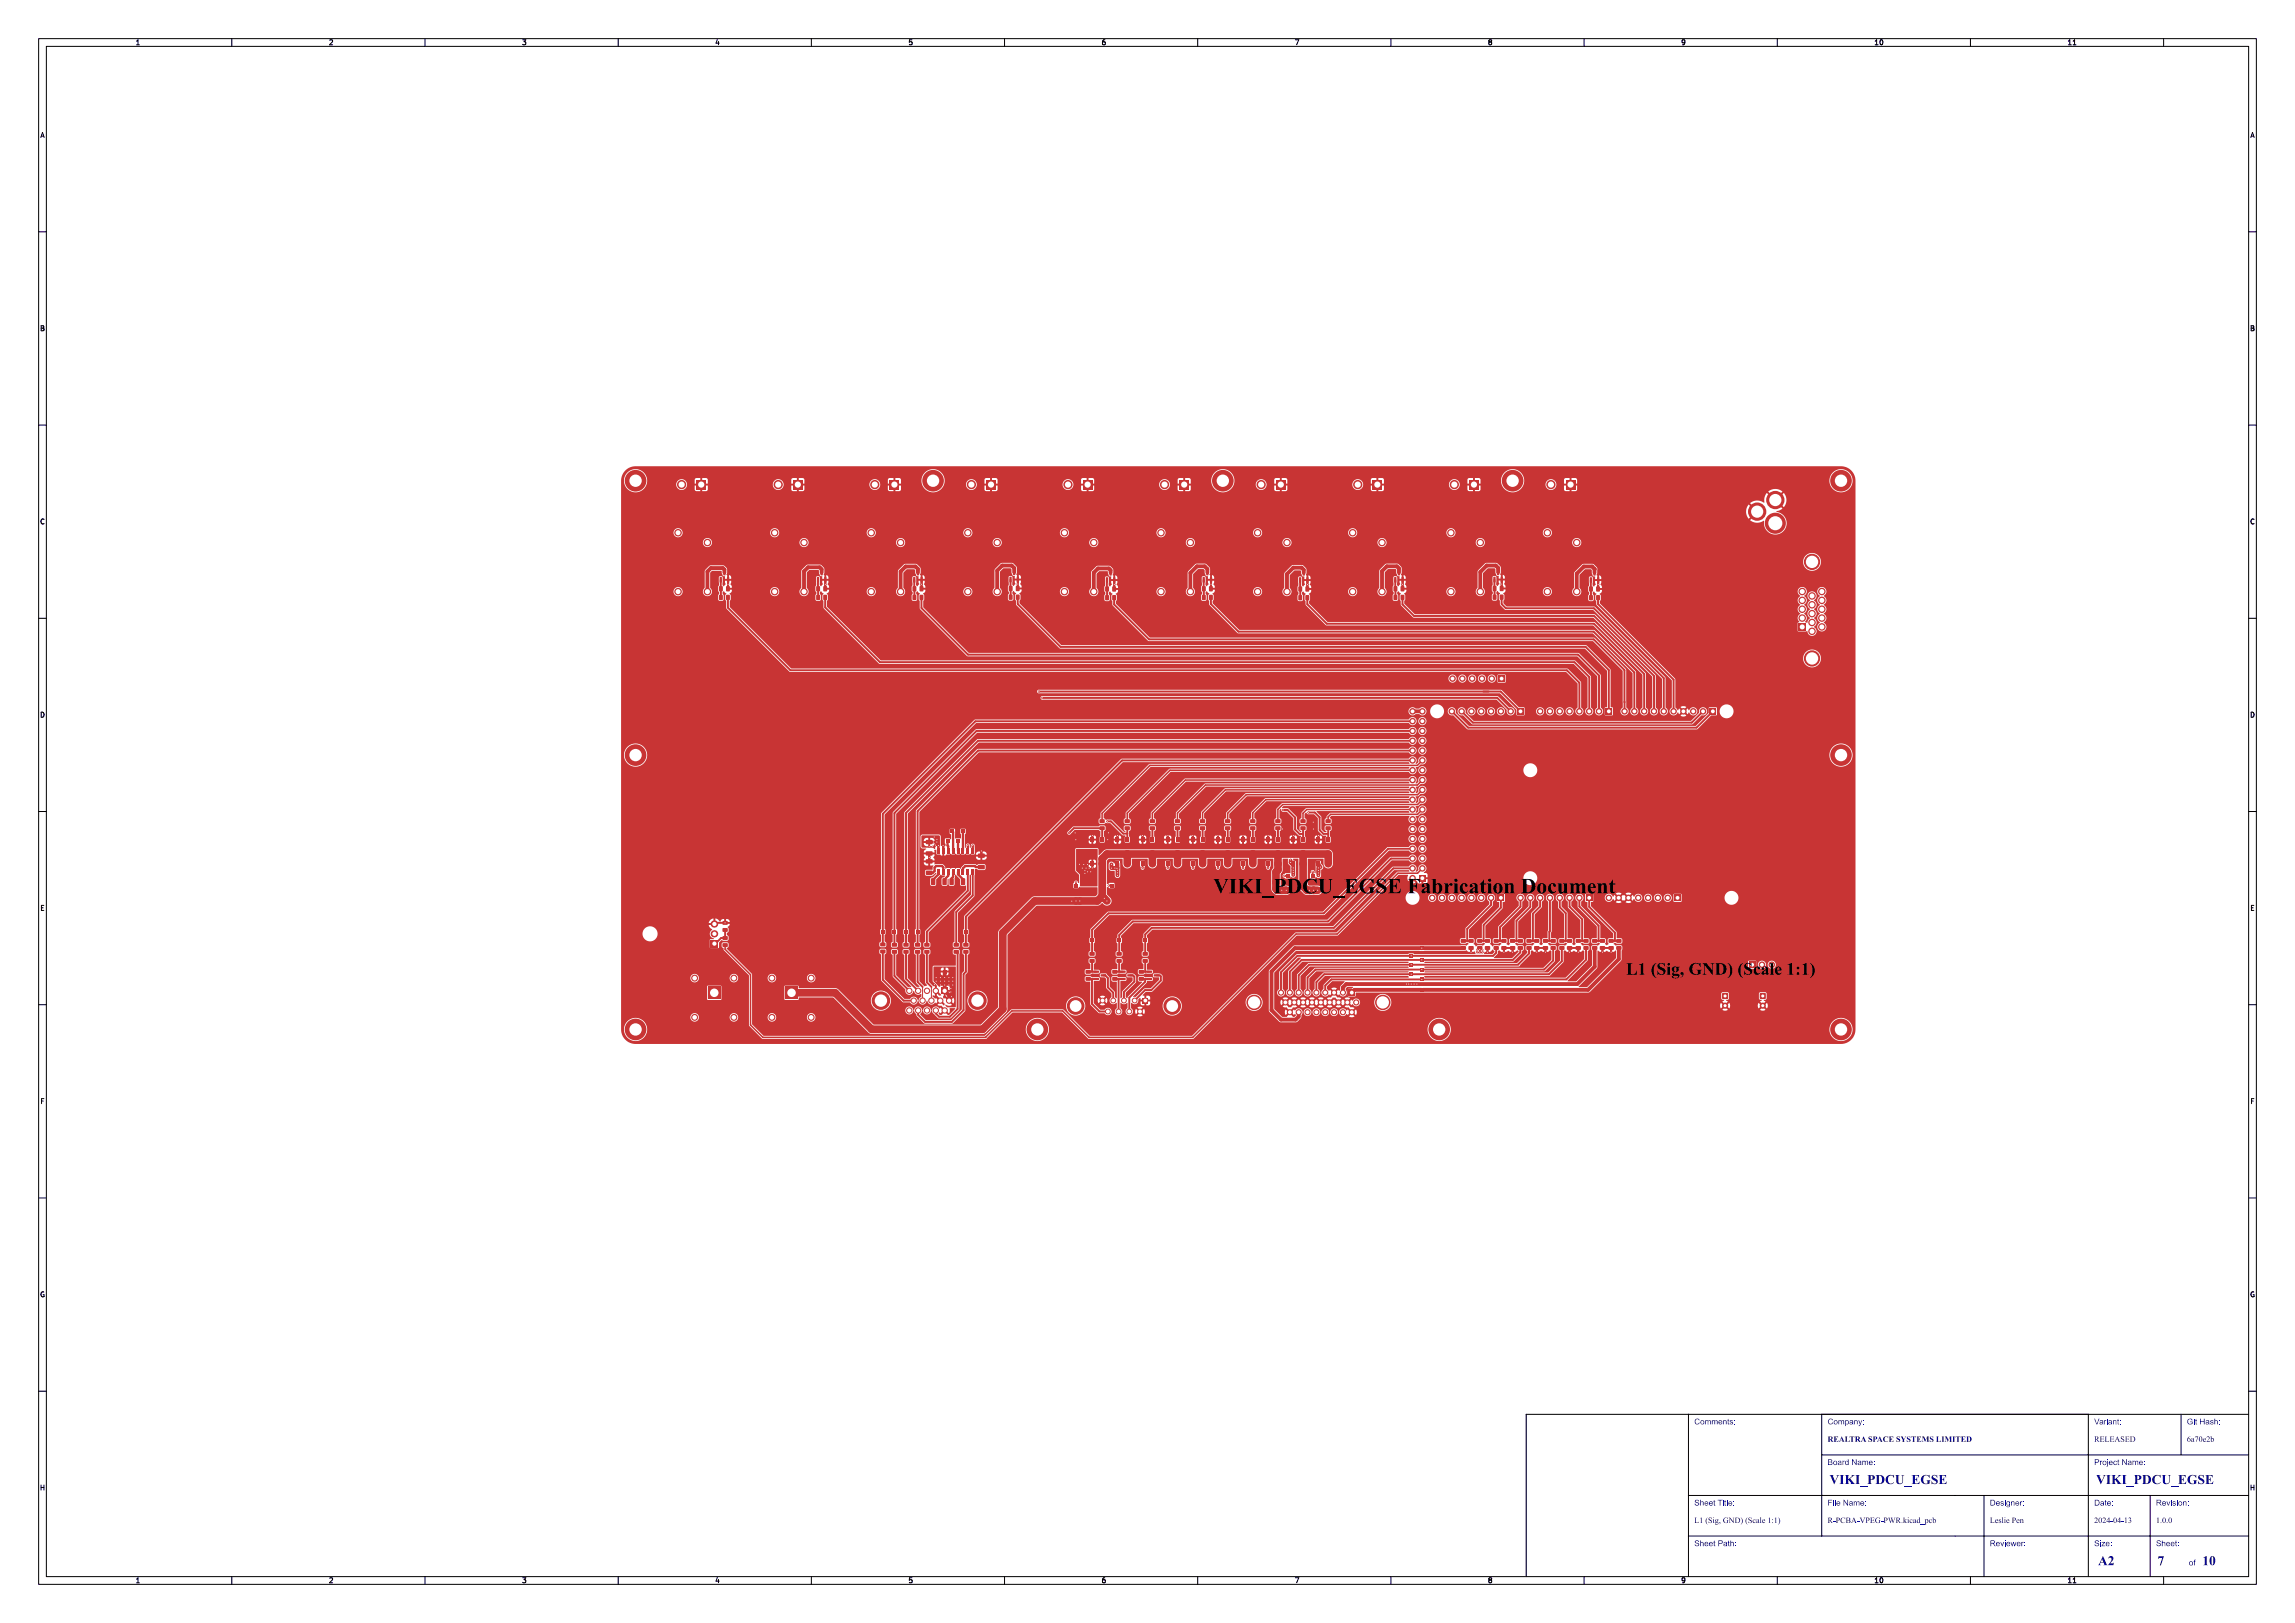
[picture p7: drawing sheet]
<svg xmlns="http://www.w3.org/2000/svg" width="594mm" height="420mm" viewBox="0 0 594 420" stroke-linecap="round" stroke-linejoin="round" font-family="sans-serif">
<defs><g id="words">
<text font-size="5.3" fill="#fff" x="314" y="231.5">VIKI_PDCU_EGSE Fabrication Document</text>
<text font-size="4.3" fill="#fff" x="413" y="252.5">L1 (Sig, GND) (Scale 1:1)</text>
<g font-size="3.3" fill="#fff">
<text x="473.5" y="384.2">VIKI_PDCU_EGSE</text>
<text x="542.5" y="384.2">VIKI_PDCU_EGSE</text>
<text x="543" y="405.2">A2</text>
<text x="558.4" y="405.2">7</text>
<text x="570" y="405.2">10</text>
</g>
<g font-size="2" fill="#fff">
<text x="438.5" y="368.7">Comments:</text>
<text x="473" y="368.7">Company:</text>
<text x="542" y="368.7">Variant:</text>
<text x="566" y="368.7">Git Hash:</text>
<text x="473" y="373.2">REALTRA SPACE SYSTEMS LIMITED</text>
<text x="542" y="373.2">RELEASED</text>
<text x="566" y="373.2">6a70e2b</text>
<text x="473" y="379.2">Board Name:</text>
<text x="542" y="379.2">Project Name:</text>
<text x="438.5" y="389.7">Sheet Title:</text>
<text x="473" y="389.7">File Name:</text>
<text x="515" y="389.7">Designer:</text>
<text x="542" y="389.7">Date:</text>
<text x="558" y="389.7">Revision:</text>
<text x="438.5" y="394.2">L1 (Sig, GND) (Scale 1:1)</text>
<text x="473" y="394.2">R-PCBA-VPEG-PWR.kicad_pcb</text>
<text x="515" y="394.2">Leslie Pen</text>
<text x="542" y="394.2">2024-04-13</text>
<text x="558" y="394.2">1.0.0</text>
<text x="438.5" y="400.2">Sheet Path:</text>
<text x="515" y="400.2">Reviewer:</text>
<text x="542" y="400.2">Size:</text>
<text x="558" y="400.2">Sheet:</text>
<text x="566.5" y="405.2">of</text>
</g>
<g font-size="1.7" fill="#fff">
<text x="35" y="11.6">1</text>
<text x="85" y="11.6">2</text>
<text x="135" y="11.6">3</text>
<text x="185" y="11.6">4</text>
<text x="235" y="11.6">5</text>
<text x="285" y="11.6">6</text>
<text x="335" y="11.6">7</text>
<text x="385" y="11.6">8</text>
<text x="435" y="11.6">9</text>
<text x="485" y="11.6">10</text>
<text x="535" y="11.6">11</text>
<text x="10.5" y="35.6">A</text>
<text x="582.5" y="35.6">A</text>
<text x="10.5" y="85.6">B</text>
<text x="582.5" y="85.6">B</text>
<text x="10.5" y="135.6">C</text>
<text x="582.5" y="135.6">C</text>
<text x="10.5" y="185.6">D</text>
<text x="582.5" y="185.6">D</text>
<text x="10.5" y="235.6">E</text>
<text x="582.5" y="235.6">E</text>
<text x="10.5" y="285.6">F</text>
<text x="582.5" y="285.6">F</text>
<text x="10.5" y="335.6">G</text>
<text x="582.5" y="335.6">G</text>
<text x="10.5" y="385.6">H</text>
<text x="582.5" y="385.6">H</text>
<text x="35" y="409.6">1</text>
<text x="85" y="409.6">2</text>
<text x="135" y="409.6">3</text>
<text x="185" y="409.6">4</text>
<text x="235" y="409.6">5</text>
<text x="285" y="409.6">6</text>
<text x="335" y="409.6">7</text>
<text x="385" y="409.6">8</text>
<text x="435" y="409.6">9</text>
<text x="485" y="409.6">10</text>
<text x="535" y="409.6">11</text>
</g>
</g></defs>
<g fill="#c83434">
<path d="M336.8 216.7h.9v1.2h-.9z" fill-rule="evenodd"/>
<path d="M334.3 216.7h.9v1.2h-.9z" fill-rule="evenodd"/>
<path d="M334.3 222.9h.9v1.2h-.9z" fill-rule="evenodd"/>
<path d="M336.8 222.9h.9v1.2h-.9z" fill-rule="evenodd"/>
<path d="M213.1 154l.7-.1 .3 .2-.2 1.2-.8-.2z" fill-rule="evenodd"/>
<path d="M211.3 154l.7-.1 .2 .2-.1 1.2-.8-.2z" fill-rule="evenodd"/>
<path d="M336.1 151.8l.7-.1 .2 .2-.1 1.2-.9-.1z" fill-rule="evenodd"/>
<path d="M337.9 151.8l.7-.1 .3 .2-.2 1.2-.8-.1z" fill-rule="evenodd"/>
<path d="M261.1 151.7l.8-.1 .2 .1-.2 1.3-.8-.2z" fill-rule="evenodd"/>
<path d="M263 151.7l.7-.1 .2 .1-.1 1.3-.9-.2z" fill-rule="evenodd"/>
<path d="M405.6 243h1.2l.1 .8-1.2 .2-.2-.2z" fill-rule="evenodd"/>
<path d="M405.6 244.9l1.2-.1 .1 .9-1.2 .1-.2-.2z" fill-rule="evenodd"/>
<path d="M336.2 149.4l.6 .1-.1 1.3-.5-.1z" fill-rule="evenodd"/>
<path d="M338.1 149.4l.6 .1-.1 1.3-.5-.1z" fill-rule="evenodd"/>
<path d="M337.2 147.5l.5 .1v1.4l-.5-.1z" fill-rule="evenodd"/>
<path d="M294.8 251h1.2l.1 .8-1.2 .2-.2-.3z" fill-rule="evenodd"/>
<path d="M294.8 252.9l1.2-.1 .1 .9-1.2 .1-.2-.2z" fill-rule="evenodd"/>
<path d="M286.2 149.4l.6 .1-.1 1.3-.5-.1z" fill-rule="evenodd"/>
<path d="M288.1 149.4l.6 .1-.1 1.3-.5-.1z" fill-rule="evenodd"/>
<path d="M287.2 147.5l.5 .1v1.4l-.5-.1z" fill-rule="evenodd"/>
<path d="M186.1 151.7h.7l.3 .1-.2 1.2-.8-.1z" fill-rule="evenodd"/>
<path d="M188 151.7h.7l.2 .1-.1 1.2-.9-.1z" fill-rule="evenodd"/>
<path d="M280.3 124.2h2.4v2.4h-2.4z" fill-rule="evenodd"/>
<path d="M387.6 231.5h1.7v1.7h-1.7z" fill-rule="evenodd"/>
<path d="M263 153.9l.7-.1 .2 .2-.1 1.2-.9-.1z" fill-rule="evenodd"/>
<path d="M261.1 153.9l.8-.1 .2 .2-.2 1.2-.8-.1z" fill-rule="evenodd"/>
<path d="M364.8 249.2h1v.9h-1z" fill-rule="evenodd"/>
<path d="M388.6 243h1.2l.1 .8-1.2 .2-.1-.2z" fill-rule="evenodd"/>
<path d="M388.6 244.9l1.2-.1 .1 .9-1.2 .1-.1-.2z" fill-rule="evenodd"/>
<path d="M253.2 223.9l1.5-.1 .2 1-.2 .1h-1.4l-.2-.2z" fill-rule="evenodd"/>
<path d="M253.2 220.9h1.5l.2 .9-.2 .2h-1.4l-.2-.3z" fill-rule="evenodd"/>
<path d="M228 240.6h1v1h-1z" fill-rule="evenodd"/>
<path d="M310.8 216.7h.9v1.2h-.9z" fill-rule="evenodd"/>
<path d="M308.3 216.7h.9v1.2h-.9z" fill-rule="evenodd"/>
<path d="M308.3 222.9h.9v1.2h-.9z" fill-rule="evenodd"/>
<path d="M310.8 222.9h.9v1.2h-.9z" fill-rule="evenodd"/>
<path d="M304.1 213.9l1.2-.1 .1 .9-1.2 .1-.1-.2z" fill-rule="evenodd"/>
<path d="M304.1 212h1.2l.1 .8-1.2 .2-.1-.3z" fill-rule="evenodd"/>
<path d="M343.1 213.9l1.2-.1 .1 .9-1.2 .1-.1-.2z" fill-rule="evenodd"/>
<path d="M343.1 212h1.2l.1 .8-1.2 .2-.1-.3z" fill-rule="evenodd"/>
<path d="M238.1 154l.7-.1 .2 .2-.1 1.2-.9-.2z" fill-rule="evenodd"/>
<path d="M236.2 154l.7-.1 .3 .2-.2 1.2-.8-.2z" fill-rule="evenodd"/>
<path d="M401.4 243h1.1l.2 .8-1.2 .2-.2-.2z" fill-rule="evenodd"/>
<path d="M401.4 244.9l1.1-.1 .2 .9-1.2 .1-.2-.2z" fill-rule="evenodd"/>
<path d="M367.5 250.4h1v1h-1z" fill-rule="evenodd"/>
<path d="M236.9 244h1.1l.2 .8-1.2 .2-.2-.2z" fill-rule="evenodd"/>
<path d="M236.9 245.9l1.1-.1 .2 .9-1.2 .1-.2-.2z" fill-rule="evenodd"/>
<path d="M180.3 124.2h2.4v2.4h-2.4z" fill-rule="evenodd"/>
<path d="M295.8 248.2h1.2l.1 .8-1.2 .2-.2-.3z" fill-rule="evenodd"/>
<path d="M295.8 246.4l1.2-.1 .1 .9-1.2 .1-.2-.2z" fill-rule="evenodd"/>
<path d="M380.3 124.2h2.4v2.4h-2.4z" fill-rule="evenodd"/>
<path d="M261.3 149.3h.5v1.4l-.5-.1z" fill-rule="evenodd"/>
<path d="M263.2 149.3h.5v1.4l-.5-.1z" fill-rule="evenodd"/>
<path d="M262.2 147.4l.6 .1-.1 1.3-.5-.1z" fill-rule="evenodd"/>
<path d="M230.9 244h1.1l.2 .8-1.2 .2-.2-.2z" fill-rule="evenodd"/>
<path d="M230.9 245.9l1.1-.1 .2 .9-1.2 .1-.2-.2z" fill-rule="evenodd"/>
<path d="M388.2 153.9l.7-.1 .3 .2-.2 1.2-.8-.1z" fill-rule="evenodd"/>
<path d="M386.4 153.9l.7-.1 .2 .2-.1 1.2-.9-.1z" fill-rule="evenodd"/>
<path d="M378.1 243h1.2l.1 .8-1.2 .2-.2-.2z" fill-rule="evenodd"/>
<path d="M378.1 244.9l1.2-.1 .1 .9-1.2 .1-.2-.2z" fill-rule="evenodd"/>
<path d="M244.8 217.1h.9v1.1h-.9z" fill-rule="evenodd"/>
<path d="M211.5 149.3l.5 .1-.1 1.4-.5-.1z" fill-rule="evenodd"/>
<path d="M213.4 149.3l.5 .1-.1 1.4-.5-.1z" fill-rule="evenodd"/>
<path d="M212.4 147.5h.6l-.1 1.4-.5-.1z" fill-rule="evenodd"/>
<path d="M395.1 243h1.2l.1 .8-1.2 .2-.1-.2z" fill-rule="evenodd"/>
<path d="M395.1 244.9l1.2-.1 .1 .9-1.2 .1-.1-.2z" fill-rule="evenodd"/>
<path d="M291.3 216.7h.9v1.2h-.9z" fill-rule="evenodd"/>
<path d="M288.8 216.7h.9v1.2h-.9z" fill-rule="evenodd"/>
<path d="M288.8 222.9h.9v1.2h-.9z" fill-rule="evenodd"/>
<path d="M291.3 222.9h.9v1.2h-.9z" fill-rule="evenodd"/>
<path d="M249.5 240.6h1v1h-1z" fill-rule="evenodd"/>
<path d="M297.8 216.7h.9v1.2h-.9z" fill-rule="evenodd"/>
<path d="M295.3 216.7h.9v1.2h-.9z" fill-rule="evenodd"/>
<path d="M295.3 222.9h.9v1.2h-.9z" fill-rule="evenodd"/>
<path d="M297.8 222.9h.9v1.2h-.9z" fill-rule="evenodd"/>
<path d="M405.3 124.2h2.4v2.4h-2.4z" fill-rule="evenodd"/>
<path d="M343.3 216.7h.9v1.2h-.9z" fill-rule="evenodd"/>
<path d="M340.8 216.7h.9v1.2h-.9z" fill-rule="evenodd"/>
<path d="M340.8 222.9h.9v1.2h-.9z" fill-rule="evenodd"/>
<path d="M343.3 222.9h.9v1.2h-.9z" fill-rule="evenodd"/>
<path d="M247.5 217.1h1v1.1h-1z" fill-rule="evenodd"/>
<path d="M286.1 151.8l.7-.1 .2 .2-.1 1.2-.9-.1z" fill-rule="evenodd"/>
<path d="M287.9 151.8l.7-.1 .3 .2-.2 1.2-.8-.1z" fill-rule="evenodd"/>
<path d="M386.5 149.3h.6l-.1 1.4-.5-.1z" fill-rule="evenodd"/>
<path d="M388.4 149.3h.6l-.1 1.4-.5-.1z" fill-rule="evenodd"/>
<path d="M387.5 147.4l.5 .1v1.3l-.5-.1z" fill-rule="evenodd"/>
<path d="M442.5 183.2h1.7v1.7h-1.7z" fill-rule="evenodd"/>
<path d="M183.2 255.3h3.3v3.3h-3.3z" fill-rule="evenodd"/>
<path d="M310.6 213.9l1.2-.1 .1 .9-1.2 .1-.1-.2z" fill-rule="evenodd"/>
<path d="M310.6 212h1.2l.1 .8-1.2 .2-.1-.3z" fill-rule="evenodd"/>
<path d="M281 251h1.2l.1 .8-1.2 .2-.1-.3z" fill-rule="evenodd"/>
<path d="M281 252.9l1.2-.1 .1 .9-1.2 .1-.1-.2z" fill-rule="evenodd"/>
<path d="M287.9 251h1.2l.1 .8-1.2 .2-.1-.3z" fill-rule="evenodd"/>
<path d="M287.9 252.9l1.2-.1 .1 .9-1.2 .1-.1-.2z" fill-rule="evenodd"/>
<path d="M317.1 213.9l1.2-.1 .1 .9-1.2 .1-.2-.2z" fill-rule="evenodd"/>
<path d="M317.1 212h1.2l.1 .8-1.2 .2-.2-.3z" fill-rule="evenodd"/>
<path d="M465.5 161.3h1.9v1.9h-1.9z" fill-rule="evenodd"/>
<path d="M403.6 243h1.2l.1 .8-1.2 .2-.1-.2z" fill-rule="evenodd"/>
<path d="M403.6 244.9l1.2-.1 .1 .9-1.2 .1-.1-.2z" fill-rule="evenodd"/>
<path d="M337.9 154h.7l.3 .1-.2 1.2-.8-.1z" fill-rule="evenodd"/>
<path d="M336.1 154h.7l.2 .1-.1 1.2-.9-.1z" fill-rule="evenodd"/>
<path d="M205.3 124.2h2.4v2.4h-2.4z" fill-rule="evenodd"/>
<path d="M339.2 226.1h1v1.1h-1z" fill-rule="evenodd"/>
<path d="M330.3 124.2h2.4v2.4h-2.4z" fill-rule="evenodd"/>
<path d="M407.9 243h1.1l.2 .8-1.2 .2-.2-.2z" fill-rule="evenodd"/>
<path d="M407.9 244.9l1.1-.1 .2 .9-1.2 .1-.2-.2z" fill-rule="evenodd"/>
<path d="M246 214.7h1v1h-1z" fill-rule="evenodd"/>
<path d="M382.4 243h1.1l.2 .8-1.2 .2-.2-.2z" fill-rule="evenodd"/>
<path d="M382.4 244.9l1.1-.1 .2 .9-1.2 .1-.2-.2z" fill-rule="evenodd"/>
<path d="M364.8 254.2h1v1h-1z" fill-rule="evenodd"/>
<path d="M410.5 231.5h1.7v1.7h-1.7z" fill-rule="evenodd"/>
<path d="M188 154l.7-.1 .2 .2-.1 1.2-.9-.2z" fill-rule="evenodd"/>
<path d="M186.1 154l.7-.1 .3 .2-.2 1.2-.8-.2z" fill-rule="evenodd"/>
<path d="M455.5 257h1.5v1.5h-1.5z" fill-rule="evenodd"/>
<path d="M414.1 243h1.2l.1 .8-1.2 .2-.2-.2z" fill-rule="evenodd"/>
<path d="M414.1 244.9l1.2-.1 .1 .9-1.2 .1-.2-.2z" fill-rule="evenodd"/>
<path d="M289.2 242.9h1v1h-1z" fill-rule="evenodd"/>
<path d="M412.1 243h1.2l.1 .8-1.2 .2-.1-.2z" fill-rule="evenodd"/>
<path d="M412.1 244.9l1.2-.1 .1 .9-1.2 .1-.1-.2z" fill-rule="evenodd"/>
<path d="M416.4 243h1.1l.2 .8-1.2 .2-.2-.2z" fill-rule="evenodd"/>
<path d="M416.4 244.9l1.1-.1 .2 .9-1.2 .1-.2-.2z" fill-rule="evenodd"/>
<path d="M386.6 243h1.2l.1 .8-1.2 .2-.2-.2z" fill-rule="evenodd"/>
<path d="M386.6 244.9l1.2-.1 .1 .9-1.2 .1-.2-.2z" fill-rule="evenodd"/>
<path d="M255.3 124.2h2.4v2.4h-2.4z" fill-rule="evenodd"/>
<path d="M239.7 217.4l1.5-.1 .2 1-.3 .2h-1.3l-.2-.3z" fill-rule="evenodd"/>
<path d="M239.7 220.3h1.5l.2 1-.3 .1h-1.3l-.2-.2z" fill-rule="evenodd"/>
<path d="M245.8 227.3l.8-.1 .3 .2v1.4l-.2 .2-1-.1z" fill-rule="evenodd"/>
<path d="M248.7 227.3l.9-.1 .2 .2v1.4l-.1 .2-1-.1z" fill-rule="evenodd"/>
<path d="M242.6 224.8h.6v1.5h-.6z" fill-rule="evenodd"/>
<path d="M243.8 224.8h.7v1.5h-.7z" fill-rule="evenodd"/>
<path d="M245.1 224.8h.6v1.5h-.6z" fill-rule="evenodd"/>
<path d="M246.4 224.8h.6v1.5h-.6z" fill-rule="evenodd"/>
<path d="M247.6 224.8h.7v1.5h-.7z" fill-rule="evenodd"/>
<path d="M248.9 224.8h.7v1.5h-.7z" fill-rule="evenodd"/>
<path d="M250.2 224.8h.6v1.5h-.6z" fill-rule="evenodd"/>
<path d="M251.4 224.8h.7v1.5h-.7z" fill-rule="evenodd"/>
<path d="M251.4 219.4h.7v1.5h-.7z" fill-rule="evenodd"/>
<path d="M250.2 219.4h.6v1.5h-.6z" fill-rule="evenodd"/>
<path d="M248.9 219.4h.7v1.5h-.7z" fill-rule="evenodd"/>
<path d="M247.6 219.4h.7v1.5h-.7z" fill-rule="evenodd"/>
<path d="M246.4 219.4h.6v1.5h-.6z" fill-rule="evenodd"/>
<path d="M245.1 219.4h.6v1.5h-.6z" fill-rule="evenodd"/>
<path d="M243.8 219.4h.7v1.5h-.7z" fill-rule="evenodd"/>
<path d="M242.6 219.4h.6v1.5h-.6z" fill-rule="evenodd"/>
<path d="M360.7 151.7h.7l.3 .1-.2 1.2-.8-.1z" fill-rule="evenodd"/>
<path d="M362.6 151.7h.7l.2 .1-.1 1.2-.9-.1z" fill-rule="evenodd"/>
<path d="M289 248.2h1.2l.1 .8-1.2 .2-.1-.3z" fill-rule="evenodd"/>
<path d="M289 246.4l1.2-.1 .1 .9-1.2 .1-.1-.2z" fill-rule="evenodd"/>
<path d="M362.6 154l.7-.1 .2 .2-.1 1.2-.9-.2z" fill-rule="evenodd"/>
<path d="M360.7 154l.7-.1 .3 .2-.2 1.2-.8-.2z" fill-rule="evenodd"/>
<path d="M399.4 243h1.1l.2 .8-1.2 .2-.2-.2z" fill-rule="evenodd"/>
<path d="M399.4 244.9l1.1-.1 .2 .9-1.2 .1-.2-.2z" fill-rule="evenodd"/>
<path d="M187.1 244.1h1.1l.2 .8-1.3 .2-.1-.3z" fill-rule="evenodd"/>
<path d="M187.1 242.3l1.1-.1 .2 .9-1.3 .1-.1-.2z" fill-rule="evenodd"/>
<path d="M241 227.3l.8-.1 .3 .2v1.4l-.2 .2-.9-.1z" fill-rule="evenodd"/>
<path d="M244 227.3l.8-.1 .2 .2v1.4l-.1 .2-1-.1z" fill-rule="evenodd"/>
<path d="M433.3 231.5h1.7v1.7h-1.7z" fill-rule="evenodd"/>
<path d="M384.4 243h1.1l.2 .8-1.2 .2-.2-.2z" fill-rule="evenodd"/>
<path d="M384.4 244.9l1.1-.1 .2 .9-1.2 .1-.2-.2z" fill-rule="evenodd"/>
<path d="M236.4 149.3l.5 .1-.1 1.4-.5-.1z" fill-rule="evenodd"/>
<path d="M238.3 149.3l.5 .1-.1 1.4-.5-.1z" fill-rule="evenodd"/>
<path d="M237.3 147.5h.6l-.1 1.4-.5-.1z" fill-rule="evenodd"/>
<path d="M230.3 124.2h2.4v2.4h-2.4z" fill-rule="evenodd"/>
<path d="M336.6 213.9l1.2-.1 .1 .9-1.2 .1-.2-.2z" fill-rule="evenodd"/>
<path d="M336.6 212h1.2l.1 .8-1.2 .2-.2-.3z" fill-rule="evenodd"/>
<path d="M364.8 251.7h1v.9h-1z" fill-rule="evenodd"/>
<path d="M297.6 213.9l1.2-.1 .1 .9-1.2 .1-.1-.2z" fill-rule="evenodd"/>
<path d="M297.6 212h1.2l.1 .8-1.2 .2-.1-.3z" fill-rule="evenodd"/>
<path d="M323.6 213.9l1.2-.1 .1 .9-1.2 .1-.2-.2z" fill-rule="evenodd"/>
<path d="M323.6 212h1.2l.1 .8-1.2 .2-.2-.3z" fill-rule="evenodd"/>
<path d="M330.3 216.7h.9v1.2h-.9z" fill-rule="evenodd"/>
<path d="M327.8 216.7h.9v1.2h-.9z" fill-rule="evenodd"/>
<path d="M327.8 222.9h.9v1.2h-.9z" fill-rule="evenodd"/>
<path d="M330.3 222.9h.9v1.2h-.9z" fill-rule="evenodd"/>
<path d="M313 154l.7-.1 .2 .2-.1 1.2-.9-.2z" fill-rule="evenodd"/>
<path d="M311.1 154l.7-.1 .3 .2-.2 1.2-.8-.2z" fill-rule="evenodd"/>
<path d="M239.3 244h1.1l.2 .8-1.2 .2-.2-.2z" fill-rule="evenodd"/>
<path d="M239.3 245.9l1.1-.1 .2 .9-1.2 .1-.2-.2z" fill-rule="evenodd"/>
<path d="M227.9 245.8l1.1-.1 .2 .9-1.2 .1-.2-.2z" fill-rule="evenodd"/>
<path d="M227.9 244l1.1-.1 .2 .9-1.2 .1-.2-.2z" fill-rule="evenodd"/>
<path d="M211.3 151.7h.7l.2 .1-.1 1.2-.8-.1z" fill-rule="evenodd"/>
<path d="M213.1 151.7h.7l.3 .1-.2 1.2-.8-.1z" fill-rule="evenodd"/>
<path d="M349.1 256.1h1.6v1.6h-1.6z" fill-rule="evenodd"/>
<path d="M278 228.6h1v1.1h-1z" fill-rule="evenodd"/>
<path d="M186.3 149.3l.5 .1v1.4l-.5-.1z" fill-rule="evenodd"/>
<path d="M188.2 149.3l.5 .1v1.4l-.5-.1z" fill-rule="evenodd"/>
<path d="M187.2 147.5h.6l-.1 1.4-.5-.1z" fill-rule="evenodd"/>
<path d="M284.6 213.9l1.2-.1 .1 .9-1.2 .1-.2-.2z" fill-rule="evenodd"/>
<path d="M284.6 212h1.2l.1 .8-1.2 .2-.2-.3z" fill-rule="evenodd"/>
<path d="M283 251.2h1.4v.5h-1.3z" fill-rule="evenodd"/>
<path d="M283 253.1h1.4v.5h-1.3z" fill-rule="evenodd"/>
<path d="M284.9 252.1h1.3l.1 .5-1.4 .1z" fill-rule="evenodd"/>
<path d="M305.3 124.2h2.4v2.4h-2.4z" fill-rule="evenodd"/>
<path d="M367.5 247.9h1v1h-1z" fill-rule="evenodd"/>
<path d="M386.4 151.7l.7-.1 .2 .1-.1 1.3-.9-.2z" fill-rule="evenodd"/>
<path d="M388.2 151.7l.7-.1 .3 .1-.2 1.3-.8-.2z" fill-rule="evenodd"/>
<path d="M445.8 257h1.4v1.5h-1.4z" fill-rule="evenodd"/>
<path d="M243.7 255.6h1.6v1.6h-1.6z" fill-rule="evenodd"/>
<path d="M284.8 216.7h.9v1.2h-.9z" fill-rule="evenodd"/>
<path d="M282.3 216.7h.9v1.2h-.9z" fill-rule="evenodd"/>
<path d="M282.3 222.9h.9v1.2h-.9z" fill-rule="evenodd"/>
<path d="M284.8 222.9h.9v1.2h-.9z" fill-rule="evenodd"/>
<path d="M239.7 225.3h1.5l.2 1-.3 .1h-1.3l-.2-.2z" fill-rule="evenodd"/>
<path d="M239.7 222.4l1.5-.1 .2 1-.3 .2h-1.3l-.2-.3z" fill-rule="evenodd"/>
<path d="M323.8 216.7h.9v1.2h-.9z" fill-rule="evenodd"/>
<path d="M321.3 216.7h.9v1.2h-.9z" fill-rule="evenodd"/>
<path d="M321.3 222.9h.9v1.2h-.9z" fill-rule="evenodd"/>
<path d="M323.8 222.9h.9v1.2h-.9z" fill-rule="evenodd"/>
<path d="M248.7 214.7h1.1v1h-1.1z" fill-rule="evenodd"/>
<path d="M233.9 244h1.1l.2 .8-1.2 .2-.2-.2z" fill-rule="evenodd"/>
<path d="M233.9 245.9l1.1-.1 .2 .9-1.2 .1-.2-.2z" fill-rule="evenodd"/>
<path d="M367.5 255.6h1v1.1h-1z" fill-rule="evenodd"/>
<path d="M392.7 183.2h1.7v1.7h-1.7z" fill-rule="evenodd"/>
<path d="M411.5 149.4l.5 .1v1.3l-.5-.1z" fill-rule="evenodd"/>
<path d="M413.4 149.4l.5 .1v1.3l-.5-.1z" fill-rule="evenodd"/>
<path d="M412.4 147.5l.6 .1-.1 1.4-.5-.1z" fill-rule="evenodd"/>
<path d="M452.6 248.8h1.8v1.7h-1.8z" fill-rule="evenodd"/>
<path d="M231 240.6h1v1h-1z" fill-rule="evenodd"/>
<path d="M364.8 246.9h1v1h-1z" fill-rule="evenodd"/>
<path d="M287.3 228.6h.9v1.1h-.9z" fill-rule="evenodd"/>
<path d="M291.1 213.9l1.2-.1 .1 .9-1.2 .1-.2-.2z" fill-rule="evenodd"/>
<path d="M291.1 212h1.2l.1 .8-1.2 .2-.2-.3z" fill-rule="evenodd"/>
<path d="M397.1 243h1.2l.1 .8-1.2 .2-.2-.2z" fill-rule="evenodd"/>
<path d="M397.1 244.9l1.2-.1 .1 .9-1.2 .1-.2-.2z" fill-rule="evenodd"/>
<path d="M295.7 258.2h1.5v1.5h-1.5z" fill-rule="evenodd"/>
<path d="M367.5 252.9h1v1h-1z" fill-rule="evenodd"/>
<path d="M287.9 154h.7l.3 .1-.2 1.2-.8-.1z" fill-rule="evenodd"/>
<path d="M286.1 154h.7l.2 .1-.1 1.2-.9-.1z" fill-rule="evenodd"/>
<path d="M249.4 245.9l1.1-.1 .2 .9-1.2 .1-.2-.2z" fill-rule="evenodd"/>
<path d="M249.4 244h1.1l.2 .8-1.2 .2-.2-.2z" fill-rule="evenodd"/>
<path d="M418.4 243h1.1l.2 .8-1.2 .2-.2-.2z" fill-rule="evenodd"/>
<path d="M418.4 244.9l1.1-.1 .2 .9-1.2 .1-.2-.2z" fill-rule="evenodd"/>
<path d="M236.2 151.7h.7l.3 .1-.2 1.2-.8-.1z" fill-rule="evenodd"/>
<path d="M238.1 151.7h.7l.2 .1-.1 1.2-.9-.1z" fill-rule="evenodd"/>
<path d="M411.3 151.8l.8-.1 .2 .2-.2 1.2-.8-.1z" fill-rule="evenodd"/>
<path d="M413.2 151.8l.7-.1 .2 .2-.1 1.2-.9-.1z" fill-rule="evenodd"/>
<path d="M387.8 174.8h1.7v1.6h-1.7z" fill-rule="evenodd"/>
<path d="M289.9 251.2h1.4v.5h-1.3z" fill-rule="evenodd"/>
<path d="M289.9 253.1h1.4v.5h-1.3z" fill-rule="evenodd"/>
<path d="M291.8 252.1h1.3l.1 .5-1.4 .1z" fill-rule="evenodd"/>
<path d="M244 250.9h1v1h-1z" fill-rule="evenodd"/>
<path d="M183.9 243.2h2v1.9h-2z" fill-rule="evenodd"/>
</g>
<g fill="#c83434">
<circle cx="250.5" cy="153.1" r=".98"/>
<circle cx="258.1" cy="153.1" r=".98"/>
<circle cx="258.1" cy="140.4" r=".98"/>
<circle cx="250.5" cy="137.9" r=".98"/>
<circle cx="164.5" cy="195.4" r="2.8"/>
<circle cx="325.5" cy="153.1" r=".98"/>
<circle cx="333.1" cy="153.1" r=".98"/>
<circle cx="333.1" cy="140.4" r=".97"/>
<circle cx="325.5" cy="137.9" r=".97"/>
<circle cx="276.4" cy="125.4" r="1.2"/>
<circle cx="385.9" cy="232.3" r=".85"/>
<circle cx="383.4" cy="232.3" r=".85"/>
<circle cx="380.8" cy="232.3" r=".85"/>
<circle cx="378.3" cy="232.3" r=".85"/>
<circle cx="375.8" cy="232.3" r=".85"/>
<circle cx="373.2" cy="232.3" r=".85"/>
<circle cx="370.7" cy="232.3" r=".85"/>
<circle cx="164.5" cy="266.4" r="2.8"/>
<circle cx="164.5" cy="124.4" r="2.8"/>
<circle cx="176.4" cy="125.4" r="1.2"/>
<circle cx="376.4" cy="125.4" r="1.2"/>
<circle cx="476.5" cy="124.4" r="2.8"/>
<circle cx="375.5" cy="153.1" r=".98"/>
<circle cx="383.1" cy="153.1" r=".98"/>
<circle cx="383.1" cy="140.4" r=".98"/>
<circle cx="375.5" cy="137.9" r=".98"/>
<circle cx="401.4" cy="125.4" r="1.2"/>
<circle cx="268.5" cy="266.4" r="2.8"/>
<circle cx="440.8" cy="184.1" r=".85"/>
<circle cx="438.2" cy="184.1" r=".85"/>
<circle cx="435.7" cy="184.1" r=".85"/>
<circle cx="433.2" cy="184.1" r=".85"/>
<circle cx="430.6" cy="184.1" r=".85"/>
<circle cx="428.1" cy="184.1" r=".85"/>
<circle cx="425.5" cy="184.1" r=".85"/>
<circle cx="423" cy="184.1" r=".85"/>
<circle cx="420.5" cy="184.1" r=".85"/>
<circle cx="179.8" cy="263.3" r=".9"/>
<circle cx="189.9" cy="263.3" r=".9"/>
<circle cx="189.9" cy="253.1" r=".9"/>
<circle cx="179.8" cy="253.1" r=".9"/>
<circle cx="466.5" cy="159.9" r=".97"/>
<circle cx="466.5" cy="157.6" r=".98"/>
<circle cx="466.5" cy="155.4" r=".98"/>
<circle cx="466.5" cy="153.1" r=".98"/>
<circle cx="469" cy="163.4" r=".97"/>
<circle cx="469" cy="161.1" r=".97"/>
<circle cx="469" cy="158.8" r=".98"/>
<circle cx="469" cy="156.5" r=".98"/>
<circle cx="469" cy="154.2" r=".97"/>
<circle cx="471.5" cy="162.2" r=".98"/>
<circle cx="471.5" cy="159.9" r=".98"/>
<circle cx="471.5" cy="157.7" r=".98"/>
<circle cx="471.5" cy="155.4" r=".98"/>
<circle cx="471.5" cy="153.1" r=".98"/>
<circle cx="469" cy="170.4" r="2.11"/>
<circle cx="469" cy="145.4" r="2.11"/>
<circle cx="200.5" cy="153.1" r=".98"/>
<circle cx="208.1" cy="153.1" r=".98"/>
<circle cx="208.1" cy="140.4" r=".97"/>
<circle cx="200.5" cy="137.9" r=".97"/>
<circle cx="201.4" cy="125.4" r="1.2"/>
<circle cx="326.4" cy="125.4" r="1.2"/>
<circle cx="316.5" cy="124.4" r="2.8"/>
<circle cx="408.8" cy="232.3" r=".85"/>
<circle cx="406.2" cy="232.3" r=".85"/>
<circle cx="403.7" cy="232.3" r=".85"/>
<circle cx="401.2" cy="232.3" r=".85"/>
<circle cx="398.6" cy="232.3" r=".85"/>
<circle cx="396.1" cy="232.3" r=".85"/>
<circle cx="393.5" cy="232.3" r=".85"/>
<circle cx="456.2" cy="260.2" r=".8"/>
<circle cx="476.5" cy="195.4" r="2.8"/>
<circle cx="251.4" cy="125.4" r="1.2"/>
<circle cx="300.5" cy="153.1" r=".98"/>
<circle cx="308.1" cy="153.1" r=".98"/>
<circle cx="308.1" cy="140.4" r=".97"/>
<circle cx="300.5" cy="137.9" r=".97"/>
<circle cx="400.5" cy="153.1" r=".98"/>
<circle cx="408.1" cy="153.1" r=".98"/>
<circle cx="408.1" cy="140.4" r=".97"/>
<circle cx="400.5" cy="137.9" r=".97"/>
<circle cx="459.5" cy="135.4" r="2.73"/>
<circle cx="459.5" cy="129.4" r="2.37"/>
<circle cx="454.8" cy="132.4" r="2.37"/>
<circle cx="431.6" cy="232.3" r=".85"/>
<circle cx="429.1" cy="232.3" r=".85"/>
<circle cx="426.6" cy="232.3" r=".85"/>
<circle cx="424" cy="232.3" r=".85"/>
<circle cx="421.5" cy="232.3" r=".85"/>
<circle cx="418.9" cy="232.3" r=".85"/>
<circle cx="416.4" cy="232.3" r=".85"/>
<circle cx="391.5" cy="124.4" r="2.8"/>
<circle cx="226.4" cy="125.4" r="1.2"/>
<circle cx="350.1" cy="153.1" r=".98"/>
<circle cx="357.7" cy="153.1" r=".98"/>
<circle cx="357.7" cy="140.4" r=".97"/>
<circle cx="350.1" cy="137.9" r=".97"/>
<circle cx="275.5" cy="153.1" r=".98"/>
<circle cx="283.1" cy="153.1" r=".98"/>
<circle cx="283.1" cy="140.4" r=".98"/>
<circle cx="275.5" cy="137.9" r=".97"/>
<circle cx="324.6" cy="259.4" r="2"/>
<circle cx="357.9" cy="259.4" r="2"/>
<circle cx="347.6" cy="256.9" r=".8"/>
<circle cx="345.3" cy="256.9" r=".8"/>
<circle cx="343" cy="256.9" r=".8"/>
<circle cx="340.7" cy="256.9" r=".8"/>
<circle cx="338.4" cy="256.9" r=".8"/>
<circle cx="336.1" cy="256.9" r=".8"/>
<circle cx="333.8" cy="256.9" r=".8"/>
<circle cx="331.6" cy="256.9" r=".8"/>
<circle cx="351" cy="259.4" r=".8"/>
<circle cx="348.7" cy="259.4" r=".8"/>
<circle cx="346.4" cy="259.4" r=".8"/>
<circle cx="344.2" cy="259.4" r=".8"/>
<circle cx="341.9" cy="259.4" r=".8"/>
<circle cx="339.6" cy="259.4" r=".8"/>
<circle cx="337.3" cy="259.4" r=".8"/>
<circle cx="335" cy="259.4" r=".8"/>
<circle cx="332.7" cy="259.4" r=".8"/>
<circle cx="349.9" cy="261.9" r=".8"/>
<circle cx="347.6" cy="261.9" r=".8"/>
<circle cx="345.3" cy="261.9" r=".8"/>
<circle cx="343" cy="261.9" r=".8"/>
<circle cx="340.7" cy="261.9" r=".8"/>
<circle cx="338.4" cy="261.9" r=".8"/>
<circle cx="336.1" cy="261.9" r=".8"/>
<circle cx="333.8" cy="261.9" r=".8"/>
<circle cx="301.4" cy="125.4" r="1.2"/>
<circle cx="446.5" cy="260.2" r=".8"/>
<circle cx="242.2" cy="256.4" r=".82"/>
<circle cx="239.9" cy="256.4" r=".83"/>
<circle cx="237.6" cy="256.4" r=".82"/>
<circle cx="235.3" cy="256.4" r=".82"/>
<circle cx="245.7" cy="258.9" r=".82"/>
<circle cx="243.4" cy="258.9" r=".82"/>
<circle cx="241.1" cy="258.9" r=".83"/>
<circle cx="238.8" cy="258.9" r=".83"/>
<circle cx="236.5" cy="258.9" r=".82"/>
<circle cx="244.5" cy="261.5" r=".83"/>
<circle cx="242.2" cy="261.5" r=".83"/>
<circle cx="239.9" cy="261.5" r=".83"/>
<circle cx="237.6" cy="261.5" r=".83"/>
<circle cx="235.3" cy="261.5" r=".83"/>
<circle cx="253" cy="258.9" r="2.4"/>
<circle cx="228" cy="258.9" r="2.4"/>
<circle cx="225.5" cy="153.1" r=".98"/>
<circle cx="233.1" cy="153.1" r=".98"/>
<circle cx="233.1" cy="140.4" r=".97"/>
<circle cx="225.5" cy="137.9" r=".98"/>
<circle cx="391" cy="184.1" r=".85"/>
<circle cx="388.5" cy="184.1" r=".85"/>
<circle cx="385.9" cy="184.1" r=".85"/>
<circle cx="383.4" cy="184.1" r=".85"/>
<circle cx="380.8" cy="184.1" r=".85"/>
<circle cx="378.3" cy="184.1" r=".85"/>
<circle cx="375.8" cy="184.1" r=".85"/>
<circle cx="372.5" cy="266.4" r="2.8"/>
<circle cx="456" cy="249.7" r=".85"/>
<circle cx="458.6" cy="249.7" r=".85"/>
<circle cx="293.7" cy="258.9" r=".75"/>
<circle cx="290.9" cy="258.9" r=".75"/>
<circle cx="288.1" cy="258.9" r=".75"/>
<circle cx="285.4" cy="258.9" r=".75"/>
<circle cx="295.1" cy="261.8" r=".75"/>
<circle cx="292.3" cy="261.8" r=".75"/>
<circle cx="289.5" cy="261.8" r=".75"/>
<circle cx="286.7" cy="261.8" r=".75"/>
<circle cx="303.4" cy="260.3" r="2.29"/>
<circle cx="278.4" cy="260.3" r="2.29"/>
<circle cx="241.5" cy="124.4" r="2.8"/>
<circle cx="386.1" cy="175.6" r=".85"/>
<circle cx="383.6" cy="175.6" r=".85"/>
<circle cx="381" cy="175.6" r=".85"/>
<circle cx="378.5" cy="175.6" r=".85"/>
<circle cx="376" cy="175.6" r=".85"/>
</g>
<path d="M184.9 239.1h.1M184.9 241.6h.1" fill="none" stroke="#c83434" stroke-width="1.9"/>
<g fill="#c83434">
<path d="M367.3 226.4h1.7v1.7h-1.7z" fill-rule="evenodd"/>
<path d="M237 240.6h1v1h-1z" fill-rule="evenodd"/>
<path d="M332.7 226.1h1v1.1h-1z" fill-rule="evenodd"/>
<path d="M392.9 243h1.1l.2 .8-1.2 .2-.2-.2z" fill-rule="evenodd"/>
<path d="M392.9 244.9l1.1-.1 .2 .9-1.2 .1-.2-.2z" fill-rule="evenodd"/>
<path d="M360.9 149.3l.5 .1-.1 1.4-.5-.1z" fill-rule="evenodd"/>
<path d="M362.8 149.3l.5 .1-.1 1.4-.5-.1z" fill-rule="evenodd"/>
<path d="M361.8 147.5h.6l-.1 1.4-.5-.1z" fill-rule="evenodd"/>
<path d="M282.2 242.9h1v1h-1z" fill-rule="evenodd"/>
<path d="M355.3 124.2h2.4v2.4h-2.4z" fill-rule="evenodd"/>
<path d="M203.2 255.3h3.3v3.3h-3.3z" fill-rule="evenodd"/>
<path d="M295.9 242.9h1v1h-1z" fill-rule="evenodd"/>
<path d="M367.5 244.9h1v1h-1z" fill-rule="evenodd"/>
<path d="M311.3 149.3l.5 .1v1.4l-.5-.1z" fill-rule="evenodd"/>
<path d="M313.2 149.3l.5 .1v1.4l-.5-.1z" fill-rule="evenodd"/>
<path d="M312.2 147.5h.6l-.1 1.4-.5-.1z" fill-rule="evenodd"/>
<path d="M304.3 216.7h.9v1.2h-.9z" fill-rule="evenodd"/>
<path d="M301.8 216.7h.9v1.2h-.9z" fill-rule="evenodd"/>
<path d="M301.8 222.9h.9v1.2h-.9z" fill-rule="evenodd"/>
<path d="M304.3 222.9h.9v1.2h-.9z" fill-rule="evenodd"/>
<path d="M282 246.4l1.2-.1 .1 .9-1.2 .1-.1-.2z" fill-rule="evenodd"/>
<path d="M282 248.2h1.2l.1 .8-1.2 .2-.1-.3z" fill-rule="evenodd"/>
<path d="M390.9 243h1.1l.2 .8-1.2 .2-.2-.2z" fill-rule="evenodd"/>
<path d="M390.9 244.9l1.1-.1 .2 .9-1.2 .1-.2-.2z" fill-rule="evenodd"/>
<path d="M413.2 154h.7l.2 .1-.1 1.2-.9-.1z" fill-rule="evenodd"/>
<path d="M411.3 154h.8l.2 .1-.2 1.2-.8-.1z" fill-rule="evenodd"/>
<path d="M311.1 151.7h.7l.3 .1-.2 1.2-.8-.1z" fill-rule="evenodd"/>
<path d="M313 151.7h.7l.2 .1-.1 1.2-.9-.1z" fill-rule="evenodd"/>
<path d="M415.6 183.2h1.7v1.7h-1.7z" fill-rule="evenodd"/>
<path d="M187.1 240.2h1.1l.2 .8-1.3 .1-.1-.2z" fill-rule="evenodd"/>
<path d="M187.1 238.4l1.1-.1 .2 .9-1.3 .1-.1-.2z" fill-rule="evenodd"/>
<path d="M330.1 213.9l1.2-.1 .1 .9-1.2 .1-.2-.2z" fill-rule="evenodd"/>
<path d="M330.1 212h1.2l.1 .8-1.2 .2-.2-.3z" fill-rule="evenodd"/>
<path d="M409.9 243h1.1l.2 .8-1.2 .2-.2-.2z" fill-rule="evenodd"/>
<path d="M409.9 244.9l1.1-.1 .2 .9-1.2 .1-.2-.2z" fill-rule="evenodd"/>
<path d="M234 240.6h1v1h-1z" fill-rule="evenodd"/>
<path d="M380.1 243h1.2l.1 .8-1.2 .2-.1-.2z" fill-rule="evenodd"/>
<path d="M380.1 244.9l1.2-.1 .1 .9-1.2 .1-.1-.2z" fill-rule="evenodd"/>
<path d="M246.9 245.9l1.1-.1 .2 .9-1.2 .1-.2-.2z" fill-rule="evenodd"/>
<path d="M246.9 244h1.1l.2 .8-1.2 .2-.2-.2z" fill-rule="evenodd"/>
<path d="M317.3 216.7h.9v1.2h-.9z" fill-rule="evenodd"/>
<path d="M314.8 216.7h.9v1.2h-.9z" fill-rule="evenodd"/>
<path d="M314.8 222.9h.9v1.2h-.9z" fill-rule="evenodd"/>
<path d="M317.3 222.9h.9v1.2h-.9z" fill-rule="evenodd"/>
<path d="M296.8 251.2h1.3l.1 .5h-1.4z" fill-rule="evenodd"/>
<path d="M296.8 253.1h1.3l.1 .5h-1.4z" fill-rule="evenodd"/>
<path d="M298.6 252.1h1.4l.1 .5-1.4 .1z" fill-rule="evenodd"/>
</g>
<g fill="#c83434">
<circle cx="365.6" cy="227.3" r=".85"/>
<circle cx="368.1" cy="224.7" r=".85"/>
<circle cx="365.6" cy="224.7" r=".85"/>
<circle cx="368.1" cy="222.2" r=".85"/>
<circle cx="365.6" cy="222.2" r=".85"/>
<circle cx="368.1" cy="219.6" r=".85"/>
<circle cx="365.6" cy="219.6" r=".85"/>
<circle cx="368.1" cy="217.1" r=".85"/>
<circle cx="365.6" cy="217.1" r=".85"/>
<circle cx="368.1" cy="214.6" r=".85"/>
<circle cx="365.6" cy="214.6" r=".85"/>
<circle cx="368.1" cy="212" r=".85"/>
<circle cx="365.6" cy="212" r=".85"/>
<circle cx="368.1" cy="209.5" r=".85"/>
<circle cx="365.6" cy="209.5" r=".85"/>
<circle cx="368.1" cy="206.9" r=".85"/>
<circle cx="365.6" cy="206.9" r=".85"/>
<circle cx="368.1" cy="204.4" r=".85"/>
<circle cx="365.6" cy="204.4" r=".85"/>
<circle cx="368.1" cy="201.9" r=".85"/>
<circle cx="365.6" cy="201.9" r=".85"/>
<circle cx="368.1" cy="199.3" r=".85"/>
<circle cx="365.6" cy="199.3" r=".85"/>
<circle cx="368.1" cy="196.8" r=".85"/>
<circle cx="365.6" cy="196.8" r=".85"/>
<circle cx="368.1" cy="194.2" r=".85"/>
<circle cx="365.6" cy="194.2" r=".85"/>
<circle cx="368.1" cy="191.7" r=".85"/>
<circle cx="365.6" cy="191.7" r=".85"/>
<circle cx="368.1" cy="189.2" r=".85"/>
<circle cx="365.6" cy="189.2" r=".85"/>
<circle cx="368.1" cy="186.6" r=".85"/>
<circle cx="365.6" cy="186.6" r=".85"/>
<circle cx="368.1" cy="184.1" r=".85"/>
<circle cx="365.6" cy="184.1" r=".85"/>
<circle cx="351.4" cy="125.4" r="1.2"/>
<circle cx="209.9" cy="263.3" r=".9"/>
<circle cx="209.9" cy="253.1" r=".9"/>
<circle cx="199.8" cy="253.1" r=".9"/>
<circle cx="199.8" cy="263.3" r=".9"/>
<circle cx="476.5" cy="266.4" r="2.8"/>
<circle cx="413.9" cy="184.1" r=".85"/>
<circle cx="411.3" cy="184.1" r=".85"/>
<circle cx="408.8" cy="184.1" r=".85"/>
<circle cx="406.2" cy="184.1" r=".85"/>
<circle cx="403.7" cy="184.1" r=".85"/>
<circle cx="401.2" cy="184.1" r=".85"/>
<circle cx="398.6" cy="184.1" r=".85"/>
<circle cx="175.5" cy="153.1" r=".98"/>
<circle cx="183.1" cy="153.1" r=".98"/>
<circle cx="183.1" cy="140.4" r=".98"/>
<circle cx="175.5" cy="137.9" r=".97"/>
<circle cx="330.6" cy="230.4" r=".27"/>
<circle cx="285.8" cy="232.5" r=".28"/>
<circle cx="277.4" cy="233.2" r=".27"/>
<circle cx="331.7" cy="230.4" r=".27"/>
<circle cx="340" cy="230.4" r=".28"/>
<circle cx="279.5" cy="233.1" r=".28"/>
<circle cx="278.5" cy="233.1" r=".27"/>
<circle cx="341" cy="230.4" r=".27"/>
<circle cx="332.9" cy="230.4" r=".27"/>
<circle cx="338.9" cy="230.4" r=".27"/>
<circle cx="286.5" cy="233.1" r=".28"/>
<circle cx="243.4" cy="254.9" r=".27"/>
<circle cx="245.6" cy="254.9" r=".28"/>
<circle cx="243.4" cy="253" r=".27"/>
<circle cx="383.7" cy="246.4" r=".28"/>
<circle cx="246.6" cy="253.9" r=".28"/>
<circle cx="245.6" cy="253" r=".28"/>
<circle cx="244.5" cy="252.9" r=".28"/>
<circle cx="382.3" cy="245.8" r=".28"/>
<circle cx="281.1" cy="224.6" r=".28"/>
<circle cx="280.1" cy="224.6" r=".27"/>
<circle cx="242.3" cy="253.9" r=".27"/>
<circle cx="246.6" cy="253" r=".28"/>
<circle cx="282.3" cy="225.6" r=".28"/>
<circle cx="280.8" cy="225.3" r=".27"/>
<circle cx="245.6" cy="253.9" r=".28"/>
<circle cx="280.5" cy="223.7" r=".27"/>
<circle cx="280.8" cy="226" r=".27"/>
<circle cx="281.5" cy="223.7" r=".27"/>
<circle cx="279.4" cy="223.7" r=".27"/>
<circle cx="282.7" cy="224.6" r=".27"/>
<circle cx="246.6" cy="254.9" r=".28"/>
<circle cx="281.9" cy="224.6" r=".28"/>
<circle cx="246.1" cy="255.8" r=".28"/>
<circle cx="244.5" cy="254.9" r=".27"/>
<circle cx="243.4" cy="253.9" r=".27"/>
<circle cx="281.5" cy="225.6" r=".27"/>
<circle cx="244.5" cy="253.9" r=".28"/>
<circle cx="382.3" cy="246.4" r=".28"/>
<circle cx="242.3" cy="253" r=".27"/>
<circle cx="383" cy="245.7" r=".28"/>
<circle cx="246.1" cy="256.7" r=".28"/>
<circle cx="383" cy="246.4" r=".27"/>
<circle cx="383.7" cy="245.8" r=".28"/>
<circle cx="188.5" cy="151.2" r=".28"/>
<circle cx="417" cy="246.4" r=".27"/>
<circle cx="400" cy="246.4" r=".27"/>
<circle cx="278.3" cy="215.5" r=".27"/>
<circle cx="413.7" cy="151.3" r=".28"/>
<circle cx="278.4" cy="217.3" r=".27"/>
<circle cx="295.7" cy="216.2" r=".28"/>
<circle cx="391.5" cy="246.4" r=".27"/>
<circle cx="238.5" cy="151.2" r=".28"/>
<circle cx="187.7" cy="238.8" r=".27"/>
<circle cx="388.7" cy="151.1" r=".27"/>
<circle cx="408.5" cy="246.4" r=".27"/>
<circle cx="289.2" cy="216.2" r=".28"/>
<circle cx="315.2" cy="216.2" r=".27"/>
<circle cx="363" cy="151.2" r=".28"/>
<circle cx="328.2" cy="216.2" r=".28"/>
<circle cx="340" cy="214.5" r=".28"/>
<circle cx="389.2" cy="246.4" r=".27"/>
<circle cx="406.3" cy="246.4" r=".27"/>
<circle cx="286.9" cy="215.5" r=".28"/>
<circle cx="308.7" cy="216.2" r=".27"/>
<circle cx="302.3" cy="216.2" r=".27"/>
<circle cx="282.7" cy="216.2" r=".28"/>
<circle cx="341.2" cy="216.2" r=".28"/>
<circle cx="397.8" cy="246.4" r=".28"/>
<circle cx="414.8" cy="246.4" r=".27"/>
<circle cx="254" cy="220.2" r=".28"/>
<circle cx="380.7" cy="246.4" r=".27"/>
<circle cx="334.7" cy="216.2" r=".28"/>
<circle cx="244.1" cy="218.8" r=".27"/>
<circle cx="263.4" cy="151.1" r=".27"/>
<circle cx="241.9" cy="254.8" r=".28"/>
<circle cx="286.7" cy="217.3" r=".28"/>
<circle cx="288.4" cy="151.3" r=".28"/>
<circle cx="338.4" cy="151.3" r=".27"/>
<circle cx="331.9" cy="214.5" r=".27"/>
<circle cx="339.9" cy="212.8" r=".28"/>
<circle cx="313.5" cy="151.2" r=".28"/>
<circle cx="213.6" cy="151.2" r=".28"/>
<circle cx="240.5" cy="221.9" r=".28"/>
<circle cx="321.7" cy="216.2" r=".28"/>
<circle cx="385" cy="246.4" r=".27"/>
<circle cx="241.6" cy="217.9" r=".28"/>
<circle cx="241.4" cy="219.1" r=".27"/>
<circle cx="242.5" cy="217.9" r=".28"/>
<circle cx="242.5" cy="217.2" r=".27"/>
<circle cx="242.9" cy="218.8" r=".27"/>
<circle cx="241.8" cy="216.6" r=".27"/>
<circle cx="240.5" cy="219.1" r=".28"/>
<circle cx="242.1" cy="218.7" r=".27"/>
<circle cx="341.2" cy="225.3" r=".28"/>
<circle cx="341.8" cy="224.4" r=".28"/>
<circle cx="341.2" cy="224.6" r=".28"/>
<circle cx="341.2" cy="225.9" r=".28"/>
<circle cx="341.2" cy="226.5" r=".28"/>
<circle cx="276.7" cy="215.5" r=".27"/>
<circle cx="286.6" cy="212.6" r=".28"/>
<circle cx="289.2" cy="226.5" r=".28"/>
<circle cx="288.6" cy="224.6" r=".28"/>
<circle cx="289.2" cy="225.2" r=".28"/>
<circle cx="289.1" cy="224.7" r=".28"/>
<circle cx="287.7" cy="223.7" r=".27"/>
<circle cx="289.2" cy="225.9" r=".28"/>
<circle cx="287.7" cy="224.6" r=".27"/>
<circle cx="368" cy="245.4" r=".28"/>
<circle cx="268.9" cy="178.9" r=".28"/>
<circle cx="250.5" cy="218.8" r=".27"/>
<circle cx="365.3" cy="247.4" r=".28"/>
<circle cx="295.7" cy="224.6" r=".28"/>
<circle cx="332.4" cy="226.6" r=".27"/>
<circle cx="251.8" cy="218.8" r=".28"/>
<circle cx="269.8" cy="180.6" r=".27"/>
<circle cx="308.7" cy="224.6" r=".27"/>
<circle cx="365.3" cy="249.7" r=".28"/>
<circle cx="368" cy="248.4" r=".28"/>
<circle cx="302.2" cy="224.6" r=".28"/>
<circle cx="328.2" cy="224.6" r=".28"/>
<circle cx="368" cy="253.4" r=".27"/>
<circle cx="338.6" cy="210.3" r=".27"/>
<circle cx="332.1" cy="209.6" r=".27"/>
<circle cx="286.9" cy="229.2" r=".27"/>
<circle cx="339.8" cy="225.6" r=".28"/>
<circle cx="278.5" cy="228.3" r=".27"/>
<circle cx="321.7" cy="224.6" r=".28"/>
<circle cx="365.3" cy="252.1" r=".28"/>
<circle cx="315.2" cy="224.6" r=".27"/>
<circle cx="368" cy="250.9" r=".28"/>
<circle cx="334.7" cy="224.6" r=".28"/>
<circle cx="364" cy="254.6" r=".28"/>
<circle cx="334" cy="222.5" r=".27"/>
<circle cx="366" cy="254.6" r=".28"/>
<circle cx="334.7" cy="226.4" r=".28"/>
<circle cx="365.3" cy="254.6" r=".28"/>
<circle cx="366.7" cy="254.6" r=".27"/>
<circle cx="334.7" cy="225.8" r=".28"/>
<circle cx="364.6" cy="254.6" r=".28"/>
<circle cx="334" cy="223.2" r=".27"/>
<circle cx="334.7" cy="225.2" r=".28"/>
</g>
<g fill="none" stroke="#c83434" stroke-width="2">
<path d="M285.3 231.9l-1.3 1.3h-16.2l-8.3 8.2v19.8l-5.2 5.2h-28.7l-9.4-9.5h-11.3M285.3 231.9l1.2 1.3M291.8 221v2.5M298.3 221v2.5M304.8 221v2.5M311.3 221v2.5M317.8 221v2.5M324.3 221v2.5M330.2 228.3h.1M330.8 223.5h.1M330.8 221v4.1l-.6 .5v4.4l.4 .4h2.3M337.3 221v8.4l1 1h2.8"/>
<path d="M343.8 223.5v-2.5h-57.3l-1.2 1.2v9.7"/>
</g>
<g fill="none" stroke="#c83434" stroke-width="1">
<path d="M187.5 148.2v-.8l-.4-.4h-3.1l-.9 .9v5.2M212.7 148.2v-.9l-.5-.5h-3l-1.1 1v5.3M237.6 148.2v-1l-.7-.6h-2.5l-1.3 1.3v5.2M262.5 148.1v-1.1l-.6-.6h-2.5l-1.3 1.2v5.5M287.5 148.2v-.6l-.5-.5h-2.8l-1.1 1.1v4.9M312.5 148.2v-.9l-.7-.7h-2l-1.7 1.6v4.9M337.4 148.2v-.7l-.5-.6h-2.1l-1.7 1.6v4.6M362.1 148.2v-1.1l-.5-.5h-2.7l-1.2 1.2v5.3M387.7 148.1v-1.2l-.5-.5h-2.4l-1.7 1.6v5.1M412.7 148.2v-.9l-.6-.7h-2.2l-1.8 1.9v4.6M365.6 184.1h2.5M287.7 223.7v1"/>
<path d="M289.2 224.6l-.6 .1M289.2 223.5v3M334.1 222.7v.5l.3 .3h.3v1.1M334.7 225.8v.6M341.2 223.5v1.1M341.2 225.3v1.2M341.2 223.8l.6 .6M244.5 251.7h.1M244.5 253.9h.1M244.5 251.7v4.7l1.2 1.1v1.4M368 256.1h-17.4l-.7 .8M378.7 245.3h-43.6l-6 6.1v10l2.5 2.5h3.7l.8-.8v-1.2"/>
<path d="M412.7 245.3v4.8l-4.5 4.6h-59.8l-.8 .8v1.4M419 245.3v2.9l-8 7.9h-42.7M453.8 249.6h-.1M456.3 257.7h.1"/>
</g>
<g fill="none" stroke="#c83434" stroke-width=".5">
<path d="M186.6 150v4.6M188.4 154.6v2.7l16.2 16.1h200.9l3.3 3.3v7.4M188.4 152.3v.1M188.4 150v2.3M211.7 150v4.6M211.7 152.3v.1M213.6 154.6v2.6l14.1 14.1h179.8l3.8 3.9v8.9M213.6 150v2.3M213.6 152.3v.1M236.6 150l.1 4.6M238.5 154.6v2.7l12 12.1h158l5.4 5.4v9.3M238.5 150v2.3"/>
<path d="M238.5 152.3v.1M261.6 150v4.5M263.4 154.5v1.8l11.1 11.1h135.9l6 6v10.7M263.5 150l-.1 2.3M286.5 150.1v4.6M286.5 152.4h.1M288.4 154.7v1.7l9 9h115.1l8 8v10.7M288.4 150.1v2.3M311.5 150l.1 4.6M311.5 152.3l.1 .1M313.4 154.6v1.7l7.1 7.2h91.9l10.6 10.5v10.1M313.5 150v2.3"/>
<path d="M313.5 152.3l-.1 .1M336.5 150.1v4.6M338.4 154.7v1.7l5 5h69.2l13 13v9.7M338.4 150.1v2.3M361.1 150l.1 4.6M363 154.6v1.8l3 3h46.6l15.5 15.5v9.2M363 150v2.4M386.8 150v4.5M386.8 152.2v.1M388.7 154.5v1.8l1.1 1.1h22.8l18 18.1v8.6M388.7 150v2.3M411.7 150.1l.1 4.6"/>
<path d="M413.6 154.7v1.6l19.6 19.6v8.2M413.6 150.1v2.3M268.9 179h119.5l5.1 5.1M269.8 180.6h117.7l3.5 3.5M365.6 191.7h-112.4l-18.7 18.7v34.1M365.6 189.2h-112.9l-21.2 21.2v34.1M365.6 196.8h-75.2l-40.4 40.4v7.4M365.6 194.2h-112.4l-15.7 15.7v34.7M365.6 186.6h-113.2l-23.9 24v33.8M375.8 184.1l4.2 4.2h59.1l4.2-4.2M378.3 184.1l2.9 2.9h56.7l2.9-2.9M420.5 181.7h.1"/>
<path d="M425.6 184.1h-.1M428.1 184.1h.1M276.7 215.5l1.2-1.2h7.3l.1 3M282.7 216.2v1.1M286.6 212.6h.9l3.2 3.1h1.1M289.2 216.2v1.1M291.8 214.3h.1M291.8 214.3v3M295.7 216.2v1.1M298.3 214.3v3M302.3 216.2l-.1 1.1M304.8 214.3h.1"/>
<path d="M304.8 214.3v3M308.7 216.2v1.1M311.3 214.3v3M315.2 216.2v1.1M317.7 214.3h.1M317.8 214.3v3M321.7 216.2v1.1M324.2 214.3h.1M324.3 214.3v3M328.2 216.2v1.1M330.7 214.3h.1M330.8 214.3v3"/>
<path d="M332.1 209.6h1.1l2 1.9v3.2l1.2 1.1 .9-.1M334.7 216.2v1.1M337.2 214.3h.1M337.3 214.3v3M338.7 210.2h1.6l1.2 1.3v3.3l1 1h1.3M341.2 216.2v1.1M343.8 214.3v3M365.6 219.6h-6.3l-16.7 16.8h-55.7l-4.2 4.2v6.2M187.7 238.8h-2.5l-.3 .3M187.7 238.8h.1M250.5 225.6v4.9l-10.6 10.6v3.5M251.8 225.6v6.1l-4.3 4.3v8.6"/>
<path d="M278.5 228.4v.7M282.7 224.6h.1M282.7 223.5v1.1M287 229.1h.7M295.7 223.5v1.1M302.2 223.5v1.1M308.7 223.5v1.1M315.2 223.5v1.1M321.7 223.5v1.1M328.2 223.5v1.1M332.5 226.7h.7M339.7 225.6v1.1"/>
<path d="M365.6 224.7h-5l-15.4 15.4h-47.1l-1.7 1.7v5M365.6 222.2h-5.6l-16.2 16.3h-50.6l-3.5 3.5v4.8M385.9 232.3v1.9l-6.1 6.2v3.1M388.5 232.3v2.6l-4.5 4.5v4.1M393.5 232.3v2.3l-5.3 5.3v3.6M396.1 232.3v2.4l-3.6 3.6v5.2M398.6 232.3v2.3l-1.8 1.8v7.1M401.2 232.3l-.2 11.2M403.7 232.3v2.5l1.6 1.5v7.2M406.2 232.3v2.3l3.3 3.3v5.6M408.8 232.3v2.3l5 4.9v4M411.3 232.3v2.4l6.7 6.6v2.2"/>
<path d="M187.7 240.6v2.1h-1.1l-1.4 1.5h-.3M228.5 246.2v7.3l5.4 5.4h2.6M231.5 246.3v6.3l3.8 3.8M234.5 246.3v7l3.1 3.1M237.5 246.4v7.7l1.3 1.3M239.9 246.4v7.8l1.2 1.2M241.8 254.8l.4 .4v2.6l1.2 1.1M247.5 246.3l.3 .5v14.3l-1.9 2h-2.8l-.9-.8v-.8M250 246.4v5.1l-.6 .6v9.3l-3 3h-6.9l-1.9-1.8v-1.1M281.7 253.3h.1M281.7 253.3h2M282.6 253.3v6.5l2 2h2.2"/>
<path d="M282.7 248.7v2.8M283.7 251.5h-2M285.6 252.4h.5l.7 .7v2.4l1.3 1.4v2M288.6 253.3h2M289.5 253.3v8.5M289.7 248.7v2.8M290.6 251.5h-2M292.5 252.4h.8l.3 .4v1.2l-2.7 2.7v2.2M295.4 253.3h2.1M296.4 253.3v.8l-4.1 4.1v3.6M296.4 248.7v2.7M296.4 251.4v.1"/>
<path d="M297.5 251.5h-2.1M299.3 252.4h.9l.3 .2v1.2l-2.5 2.4h-1.6l-2.7 2.7M378.7 243.5h2.1M378.7 245.3h.1M380.8 245.3v1.1M383 245.3v.4M383 243.5h2M385 245.3v1.1M387.2 243.5h2.1M387.2 245.3v1.3l-.7 .7h-50.7l-4.2 4.3v5.3M389.3 245.3v1.1M391.5 245.3v1.1"/>
<path d="M391.5 243.5h2M393 249.6h-54.1l-2.8 2.8v4.5M393.5 245.3v1.1l-1.9 2h-54.7l-3.1 3.1v5.4M395.8 243.5h1.9M395.8 245.3v1.5l-2.8 2.7M397.7 245.3v1.1M400 245.3v1.1M400 243.5h2M401 243.5h.1M402 245.3v3.2l-2.3 2.4h-59.2l-2.1 2.1v3.9M404.3 243.5h1.9M404.3 245.3v3.4l-3.4 3.4h-58.2l-2 2v2.8"/>
<path d="M406.2 245.3v1.1M408.5 245.3v1.1M408.5 243.5h2M410.5 245.3v3l-5.1 5.2h-60.8l-1.6 1.5v1.9M412.7 243.5h2M414.7 245.3v1.1M417 245.3v1.1M417 243.5h2"/>
</g>
<g fill="none" stroke="#c83434" stroke-width=".6">
<path d="M240.5 217.9h2l.4 .4v1.8M244.1 218.8v1.3M245.2 217.7l.2 2.4M246.5 215.2l.2 .1v4.8M248 217.7v2.4M249.2 215.2v4.9M249.2 215.2h.1M250.5 218.8v1.3M251.8 218.8v1.3M240.5 220.8v2.1M242.9 225.6v.7l-1.4 1.3v.5M244.1 225.6v-1.2l-.3-.3h-1.5l-.4 .4v.9l-.4 .4h-1"/>
<path d="M245.4 225.6v1l-.9 1v.5M246.7 225.6v1.3l-.4 .4v.8M248 225.6v.7l1.2 1.2v.6M254 220.2v1.2M254 224.4h-1.4l-.3-.3h-2.5l-.6 .6v.9M453.7 249.6l.1 .1"/>
</g>
<path d="M365.6 199.3h-62.8l-11 11.1v2.1M368.1 196.8l-1.2 1.3h-69.3l-12.4 12.3v2.1M365.6 201.9h-58.8l-8.5 8.5v2.1M365.6 209.5h-27.4l-1 .9v2.1M365.6 204.4h-48.4l-5.9 5.9v2.2M365.6 206.9h-38l-3.4 3.4v2.2M368.1 209.5l-1.2 1.2h-22.5l-.6 .7v1.1M368.1 204.4l-1.2 1.2h-44.3l-4.9 4.8v2.1M368.1 206.9l-1.2 1.3h-34.9l-1.3 1.2v3.1M368.1 201.9l-1.2 1.2h-54.9l-7.2 7.3v2.1M368.1 224.7l-1.2 1.3h-5.1l-15.7 15.7h-10.6l-26.8 26.8h-26.8l-6.9-6.9h-13.1l-6.8 6.9h-57.6l-3.3-3.3v-13l-6.5-6.5v-1.1" fill="none" stroke="#c83434" stroke-width=".4"/>
<path d="M238.8 255.4v3.5M241.1 255.4v3.5M241.1 255.4h.1" fill="none" stroke="#c83434" stroke-width=".26"/>
<g fill="#c83434">
<path d="M382.8 245.4h.4l.1 .9 .6-.1-.1 .5h-1.5l-.3-.2 .1-.3 .7 .1z" fill-rule="evenodd"/>
<path d="M334.2 224.7h1v1.1l-1-.1z" fill-rule="evenodd"/>
<path d="M241.6 250.2h5.8v10.3l-.2 .2h-2l-.5-.5 .1-.2a1.31 1.31 0 0 0 1.6 0l-.6-.5 .4-.4 .6 .6a1.31 1.31 0 0 0 0-1.5l-.6 .6-.4-.4 .6-.6-.6-.3v-.8h-.8v-.6h.8l-.1-.9-.9-.1v.8h-.5v-.8h-.7l-.5 .3-1.5-1.5v-2h1.9l.4 .5h1.1l.4-.3 .1-.4h-.7v.7h-.5v-.7h-.8v.2h-1.9v-1h1.9v.3h2a.59 .59 0 0 0-.1-.7 .59 .59 0 0 0-.6-.1v.8h-.5v-.8l-.5 .1-.3 .4h-1.9z" fill-rule="evenodd"/>
<path d="M244.3 256.9h.5v.8l.7 .7-.4 .4-.5-.6-.3 .3-.2-.3z" fill-rule="evenodd"/>
<path d="M341 224.1h.5v.5l.2 .1v1.1l-1-.1v-1l.3-.1z" fill-rule="evenodd"/>
<path d="M243.1 262l.3 .2 .6-.5 .3 .3-.7 .7-.4-.1-.2-.2z" fill-rule="evenodd"/>
<path d="M244.7 262l.3-.3 .6 .5 .3-1.3h1.4l-1.7 1.7h-.3z" fill-rule="evenodd"/>
<path d="M243.9 259.1l.6 .7-.1 .4h-.2l-.7-.7z" fill-rule="evenodd"/>
<path d="M241.4 257.6l1.1 .1 .7 .7-.4 .4-.5-.6-.3 .2-.6-.5z" fill-rule="evenodd"/>
<path d="M242.7 256.6l.8 .6 .1 .4h-.6l-.6-.7z" fill-rule="evenodd"/>
<path d="M329.8 251.7l5.7-5.6h33h10.3l.7-.2 .5 .4h.5v-.9l.4-.1 .1 1 .7-.1 .2 .5-.1 .2h-15.7l-.3-.2h-1.1l-.2 .2h-28.8l-4.6 4.5v4.6a1.02 1.02 0 0 0-.2 1.5 1.02 1.02 0 0 0 1.5-.1 1.02 1.02 0 0 0-.4-1.5v-4.1l4-4h.6l.1 .2-3.3 3.3v4.6a1.04 1.04 0 0 0-.4 1.6 1.04 1.04 0 0 0 1.7 0 1.04 1.04 0 0 0-.4-1.6v-4.3l2.8-2.7h27.5l-.2 .3h-25.6l-3.1 3v3.8a1.02 1.02 0 0 0-.3 1.5 1.02 1.02 0 0 0 1.6-.1 1.02 1.02 0 0 0-.4-1.5v-3.4l2.5-2.4h25.3l.2 .2-.1 .2h-24.1l-2.4 2.3v3.2a1.02 1.02 0 0 0-.3 1.5 1.02 1.02 0 0 0 1.6-.1 1.02 1.02 0 0 0-.4-1.5v-2.8l1.8-1.7h23.9l-.1 .2h-21.8l-2.4 2.4v1.9a1.04 1.04 0 0 0-.4 1.6 1.04 1.04 0 0 0 1.6 0 1.04 1.04 0 0 0-.3-1.6v-1.6l1.8-1.7h21.4l.2 .2-.1 .2h-20l-1.9 1.8v1.1a1.06 1.06 0 0 0-.3 1.7 1.06 1.06 0 0 0 1.7-.3l.2 .3 .6-.6 .4 .3-.7 .8-1.1 .2 .6 .6-.3 .4-.6-.6-.8 .6-.3-.4 .5-.6a1.29 1.29 0 0 0-1.4 0l.6 .6-.3 .4-.6-.6-.7 .6-.4-.4 .6-.6a1.29 1.29 0 0 0-1.5 0l.6 .6-.3 .4-.6-.6-.7 .6-.4-.4 .6-.6a1.29 1.29 0 0 0-1.4 0l.6 .6-.4 .4-.6-.6-.7 .6-.4-.4 .6-.6a1.29 1.29 0 0 0-1.4 0l.6 .6-.4 .4-.6-.6-.7 .6-.4-.4 .6-.6a1.29 1.29 0 0 0-1.4 0l.6 .6-.4 .4-.6-.6a1.29 1.29 0 0 0 0 1.4l.6-.6 .4 .4-.6 .6 1 .2 .7 .8-.3 .3-.7-.5a1.3 1.3 0 0 0 .1 1.4l.6-.6 .3 .3-.6 .7h-1.3l-2-2z" fill-rule="evenodd"/>
<path d="M334 262.4l.3-.3 .6 .6 .3-.3 .2 .3-.3 .4-.4 .1z" fill-rule="evenodd"/>
<path d="M332.8 259.9l.4-.4 .6 .6 .7-.6 .4 .4-.8 .8h-.6z" fill-rule="evenodd"/>
<path d="M344.9 258.1h.7l.7 .8-.3 .4-.8-.6-.6 .6-.3-.4z" fill-rule="evenodd"/>
<path d="M344.7 253.9l3.3 .1-1 1.2-.3 1.2-.3-.3-.6 .6-.4-.3 .6-.6a1.29 1.29 0 0 0-1.4 0l.6 .6-.4 .3-.6-.6-.2 .3-.5-.4v-.7z" fill-rule="evenodd"/>
<path d="M413.5 246l.6 .3h1.3a.6 .6 0 0 1 1 0h.4v-.7h-1.8v.7h-.5v-.9l.4-.3h2l.3 .3 .1 .9 1-.3v1.9l-7.5 7.5h-2.1l-.1-.2 4.8-4.7z" fill-rule="evenodd"/>
<path d="M368.6 252.6h32.4l3.6-3.6 .2-3a.4 .4 0 0 1 .7 .3h1.4a.6 .6 0 0 1 1 0h.3v-.7h-1.7v.7h-.5v-.9l.4-.3h2l.3 .3v.9h.6l.3-.4 .4 .1v2.2l-4.8 4.8h-36.4z" fill-rule="evenodd"/>
<path d="M368.7 250.1h24.4l3-3.1 .2-1a.4 .4 0 0 1 .7 .3h1.4a.6 .6 0 0 1 1 0h.3v-.7h-1.7v.7h-.5v-.9l.4-.3h2l.3 .3v.9h.6l.4-.4 .3 .2v2.3l-2.1 2.1h-30.6z" fill-rule="evenodd"/>
<path d="M387.7 246.1l.1-.1a.4 .4 0 0 1 .7 .3h1.4a.6 .6 0 0 1 1 0h.3v-.7h-1.7v.7h-.5v-.9l.4-.3h2l.3 .3 .1 .9h.5l.3-.3a.28 .28 0 0 1 .3 0 .28 .28 0 0 1 .1 .3l-1.7 1.6h-4.6v-.2l1-1z" fill-rule="evenodd"/>
<path d="M384.8 245.4h.4v.9a.95 .95 0 0 0 1.1-.6l.5 .4-.5 .8h-2.2l.1-.5 .5-.1z" fill-rule="evenodd"/>
<path d="M161.9 121.7l1.2-.8 1.4-.3h312a3.8 3.8 0 0 1 3.7 3.8v142.4a3.7 3.7 0 0 1-3.7 3.3h-312a3.8 3.8 0 0 1-3.7-3.9h.7v.4a3 3 0 0 0 4.6 2.4 3 3 0 0 0 0-5.2 3 3 0 0 0-4.6 2.4h-.7v-3h17.9v.2a1.1 1.1 0 0 0 1.2 1 1.1 1.1 0 0 0 1-1.2h7.9v.2a1.1 1.1 0 0 0 1.7 .8 1.1 1.1 0 0 0 0-1.9 1.1 1.1 0 0 0-1.7 .9h-7.9v-.2a1.1 1.1 0 0 0-1.2-.8 1.1 1.1 0 0 0-1 1h-17.9v-8h22.2l.1 3.5h3.6v-3.5l-.2-.1h-3.3l-.2 .1h-22.2v-2.2h17.9a1.1 1.1 0 0 0 1.1 1.2 1.1 1.1 0 0 0 1.1-1.2h7.9v.2a1.1 1.1 0 0 0 1.7 .9 1.1 1.1 0 0 0 0-1.9 1.1 1.1 0 0 0-1.7 .8h-7.9v-.1a1.1 1.1 0 0 0-1.2-.9 1.1 1.1 0 0 0-1 1h-17.9v-11.5h5.5v.3a1.95 1.95 0 0 0 3 1.5 1.95 1.95 0 0 0 0-3.3 1.95 1.95 0 0 0-3 1.5h-5.5v-2.6h23.6v.5h-1l.4 .7 .5 .5a1.25 1.25 0 0 0-.6 1.3 1.25 1.25 0 0 0 1.1 1l-1.1 .3 .1 2.1h2.2l.1-1.1h.7v.7l.5 .5 .1 .5 6.4 6.5v12.9l3.5 3.5 57.9 .1 2.6-2.7h7.7v.4a3 3 0 0 0 4.6 2.4 3 3 0 0 0 0-5.2 3 3 0 0 0-4.6 2.4h-7.7l4.3-4.2h12.8l6.9 6.9h27l2.7-2.7h58a3 3 0 0 0 3 3.2 3 3 0 0 0 3-3.2h98v.4a3 3 0 0 0 4.6 2.4 3 3 0 0 0 0-5.2 3 3 0 0 0-4.6 2.4h-98v-.3a3 3 0 0 0-3.2-2.5 3 3 0 0 0-2.8 2.8h-58l7-6.9h3.9v.2a2.2 2.2 0 0 0 3 2h3l.2 .3 2.5 2.6 .4 .2 4.1-.1 1.2-1.1 .3-1.4h.3l.1 .2a1.01 1.01 0 0 0 1 .7 1.01 1.01 0 0 0 .9-.9h.3l.1 .2a1.01 1.01 0 0 0 1 .7 1.01 1.01 0 0 0 .9-.9h.3v.2a1.01 1.01 0 0 0 1.1 .7 1.01 1.01 0 0 0 .9-.9h.3v.2a1.01 1.01 0 0 0 1.7 .5 1.01 1.01 0 0 0-.3-1.7 1.01 1.01 0 0 0-1.4 1h-.3v-.2a1.01 1.01 0 0 0-1.1-.9 1.01 1.01 0 0 0-.9 1.1h-.3v-.2a1.01 1.01 0 0 0-1.1-.9 1.01 1.01 0 0 0-.9 1.1h-.3v-.2a1.01 1.01 0 0 0-1.1-.9 1.01 1.01 0 0 0-.9 1.1h-.3v-.2a1.06 1.06 0 0 0-.8-.9 1.06 1.06 0 0 0-1.2 .6l-.2-.3-.6 .6-.3-.3 .6-.8 1.1-.2-.6-.6 .4-.4 .6 .6 .7-.6 .4 .4-.6 .6a1.29 1.29 0 0 0 1.4 0l-.6-.6 .4-.4 .6 .6 .7-.6 .3 .4-.5 .6a1.29 1.29 0 0 0 1.4 0l-.6-.6 .4-.4 .5 .6 .8-.6 .3 .4-.5 .6a1.29 1.29 0 0 0 1.4 0l-.6-.6 .3-.4 .6 .6 .8-.6 .3 .4-.5 .6a1.29 1.29 0 0 0 1.4 0l-.6-.6 .3-.4 .6 .6 .8-.6 .3 .4-.5 .6a1.29 1.29 0 0 0 1.4 0l-.6-.6 .3-.4 .6 .6 .7-.6 .4 .4-.6 .6 1.1 .2 .6 .8-.3 .3-.6-.6-.2 .3a1.05 1.05 0 0 0-1.7-.3 1.05 1.05 0 0 0 .4 1.7l.8-.1 .4-.4 .3 .3 .6-.6 .3 .3-.6 .6a1.28 1.28 0 0 0 1.5 0l-.6-.6 .4-.3 .6 .5a1.29 1.29 0 0 0 0-1.4l-.6 .6-.4-.3 .6-.6-1.1-.2-.6-.8 .3-.4 .6 .6 .2-.2a1.08 1.08 0 0 0 1.2 .5 1.08 1.08 0 0 0 .8-1.1h3.7v.2a2.2 2.2 0 0 0 1.9 2.1 2.2 2.2 0 0 0 2.4-1.5h85.2l.2 .9 .7-.7 .4 .3-.7 .8a1.29 1.29 0 0 0 1.4-.1l-.7-.7 .4-.3 .7 .7 .2-.9h7.1l.3 .9 .6-.7 .4 .3-.6 .8a1.29 1.29 0 0 0 1.4-.1l-.7-.7 .4-.3 .7 .6a1.29 1.29 0 0 0-.1-1.4l-.6 .7-.4-.4 .7-.6-.5-.4 .5-.1 .2-.3v-1.4l-.3-.3h-1.3l-.3 .4v1.2l.2 .4 .5 .1-.5 .4 .7 .6-.4 .4-.6-.7-.3 .6h-7.1l-.2-.6-.7 .7-.4-.4 .7-.6-.4-.3 .7-.4v-1.4l-.4-.4h-1.2l-.4 .4v1.2l.2 .4 .5 .1-.4 .4 .7 .6-.4 .4-.7-.7-.2 .6h-85.2a2.2 2.2 0 0 0-1.7-2.9 2.2 2.2 0 0 0-2.6 2.1l-3.7-.1a1.07 1.07 0 0 0-.9-.8 1.07 1.07 0 0 0-1.1 .6l-.2-.3-.6 .6-.3-.4 .5-.6a1.29 1.29 0 0 0-1.4 0l.6 .6-.4 .4-.5-.6-.8 .6-.3-.4 .6-.6-1.1-.2-.7-.8 .4-.3 .6 .6 .1-.3a1.08 1.08 0 0 0 1.6 .4 1.08 1.08 0 0 0 .2-1.6v-.3l.5-.4h1.4l-.3 .5-1 .1v1.7l.2 .2 1.7-.1 .2-.9h60.1l.4-.2 7.9-7.9h33v1.7l.2 .2h1.8l.1-1.2h.5a1.06 1.06 0 0 0 1 1.2 1.06 1.06 0 0 0 1.1-1.2h.4v.3a1.06 1.06 0 0 0 1.6 .7 1.06 1.06 0 0 0 0-1.7 1.06 1.06 0 0 0-1.6 .7h-.4l-.1-.2a1.06 1.06 0 0 0-1.1-.7 1.06 1.06 0 0 0-.9 .9h-.5v-.8l-.1-.1h-1.8l-.2 .2h-33l.3-.5v-2.3l.2-1-.4-.4h-1a.42 .42 0 0 1-.7-.2l-.1-.2a.37 .37 0 0 1 .3-.3 .37 .37 0 0 1 .3 .3l1.5-.1 .1-1.1-.4-.2h-1l-.2-1.7-6.5-6.6v-1.1l.6-.1v-1.1h3v.2a1.11 1.11 0 0 0 1 1 1.11 1.11 0 0 0 1.1-.8l.3 .5 .7-.6 .3 .3-.6 .7a1.34 1.34 0 0 0 1.5 0l-.6-.7 .3-.3 .7 .6 .1-.1 .2 .1 .6-.6 .4 .3-.7 .7a1.33 1.33 0 0 0 1.5 0l-.6-.7 .4-.3 .6 .6 .3-.5a1.12 1.12 0 0 0 1.2 .8 1.12 1.12 0 0 0 1-1.2h.4v.2a1.06 1.06 0 0 0 1.2 1 1.06 1.06 0 0 0 .9-1.2h.5v.2a1.06 1.06 0 0 0 1.1 1 1.06 1.06 0 0 0 1-1.2h.4v.2a1.05 1.05 0 0 0 1.6 .8 1.05 1.05 0 0 0 0-1.7h.9v1.7l.2 .2h1.8l.1-1.2h11.2a1.8 1.8 0 0 0 2.5 1.8 1.8 1.8 0 0 0 .4-3.1 1.8 1.8 0 0 0-2.9 1.1v.2h-11.2l-.1-.9-3 .1a1.05 1.05 0 0 0-1.5 .8h-.4l-.1-.2a1.06 1.06 0 0 0-1.1-.7 1.06 1.06 0 0 0-.9 .9h-.5v-.2a1.06 1.06 0 0 0-1.1-.7 1.06 1.06 0 0 0-1 .9h-.4l-.1-.2a1.11 1.11 0 0 0-1-.7 1.11 1.11 0 0 0-1.1 .8l-.3-.5-.6 .6-.4-.3 .6-.7a1.34 1.34 0 0 0-1.5 0l.7 .7-.4 .3-.6-.6-.2 .1-.1-.1-.7 .6-.3-.3 .6-.7a1.33 1.33 0 0 0-1.5 0l.6 .7-.3 .3-.7-.6-.3 .5a1.13 1.13 0 0 0-1.1-.8 1.13 1.13 0 0 0-1 .9h-3v-.7l-.2-.2h-1.7l-.2 .2v1.8l.6 .2 .1 1.5 6.5 6.5v1.2l-1.3 .2-.1 .9a.43 .43 0 0 1 .1 .7 .43 .43 0 0 1-.7-.1 .43 .43 0 0 1 .2-.6l-.2-.9-1.3-.2-.1-3.4-4.8-4.9-.1-1a1.09 1.09 0 0 0 .4-1.7 1.09 1.09 0 0 0-1.7 0 1.09 1.09 0 0 0 .4 1.7l.1 1.5 4.9 4.9v2.9l-1.3 .2-.1 .9 .3 .4h1.2a.32 .32 0 0 1 .4-.2 .32 .32 0 0 1 .2 .4l-.4 .3-1.4-.1-.3 .2 .1 5.1-4 4h-2.2l-.1-.2 5.2-5.1 .1-2.5 .4-.5v-.6l-.2-.4-1.5 .1-.6-.5 .3-.3 .6 .3h1.2l.2-.4v-.7l-.4-.3-1-.1-.1-5-3.2-3.2v-1.2a1.08 1.08 0 0 0 .3-1.7 1.08 1.08 0 0 0-1.7 .2 1.08 1.08 0 0 0 .5 1.6l.1 1.5 3.1 3.2 .1 4.6-1.4 .2-.1 .9a.43 .43 0 0 1 .1 .7 .43 .43 0 0 1-.7-.1 .43 .43 0 0 1 .2-.6l-.2-.9-1.3-.2v-6.4l-1.5-1.8v-1.2a1.08 1.08 0 0 0 .2-1.7 1.08 1.08 0 0 0-1.6 .2 1.08 1.08 0 0 0 .5 1.6v1.5l1.5 1.6v6.2l-1.3 .2-.1 .9 .3 .4h1.2a.32 .32 0 0 1 .4-.2 .32 .32 0 0 1 .2 .4l-.4 .3-1.4-.1-.3 .2v.9l.4 .4v2.5l-3.1 3h-32l.1-.3h30.9l2.8-2.7v-2.5l.4-.3v-.8l-.4-.4h-1a.42 .42 0 0 1-.7-.2l-.1-.2a.37 .37 0 0 1 .3-.3 .37 .37 0 0 1 .3 .3h1.2l.4-.4-.1-.9-1.3-.2v-1.4l.1-.3v-7.7a1.08 1.08 0 0 0 .3-1.7 1.08 1.08 0 0 0-1.7 .2 1.08 1.08 0 0 0 .5 1.6v7.3l-.2 .3v1.7l-1.3 .2-.1 .9a.45 .45 0 0 1 0 .7 .45 .45 0 0 1-.7-.2l.2-.5v-.8l-.3-.2-1.1-.1v-6l1.8-2 .1-1.3a1.09 1.09 0 0 0 .4-1.7 1.09 1.09 0 0 0-1.7 0 1.09 1.09 0 0 0 .4 1.7v1l-1.9 2v6.3l-1.1 .1-.3 .3v.7l.2 .4h1.3a.32 .32 0 0 1 .4-.2 .32 .32 0 0 1 .2 .4l-.4 .3h-1.6l-.1 1 .4 .4v.5l-2.7 2.6-23.9-.1 .1-.2 22.9-.1 2.2-2.1 .1-.6 .4-.4v-.7l-.2-.4-1.5 .1-.6-.5 .3-.3 .6 .3h1l.4-.4-.1-.9-1.3-.2v-4.3l3.4-3.4 .2-1.7a1.08 1.08 0 0 0 .2-1.7 1.08 1.08 0 0 0-1.7 .2 1.08 1.08 0 0 0 .5 1.6v1.1l-3.5 3.6-.1 4.6-1.3 .2-.1 .9a.45 .45 0 0 1 0 .7 .45 .45 0 0 1-.7-.2l.3-.5-.2-.9-1.3-.2v-2.6l5.2-5.2 .1-1.5a1.09 1.09 0 0 0 .4-1.7 1.09 1.09 0 0 0-1.7 0 1.09 1.09 0 0 0 .4 1.7v1.1l-5.3 5.2v3l-1.3 .2-.2 .9 .4 .4 1.3-.1a.3 .3 0 0 1 .4-.2 .3 .3 0 0 1 .2 .4l-.1 .1a.44 .44 0 0 1-.7 .2h-1.1l-.5 .3-.6-.7 .3-.4-.1-.9-1.3-.2v-3.1l4.3-4.4 .1-1.8 .6-.2v-1.7l-.2-.2h-1.8l-.1 1.9 .6 .3v1.2l-4.4 4.5-.1 3.5-1.3 .2-.1 .9 .4 .4 1.3-.1a.3 .3 0 0 1 .4-.2 .3 .3 0 0 1 .1 .4l-.1 .1a.44 .44 0 0 1-.7 .2h-1l-.5 .3-.6-.6 .3-.5-.2-.9-1.3-.2v-2.1l6.1-6.1 .1-1.2a1.08 1.08 0 0 0 .3-1.7 1.08 1.08 0 0 0-1.7 .2 1.08 1.08 0 0 0 .5 1.6l-.1 .6-6.1 6.2v2.5l-1.3 .2-.2 .9 .4 .4 1.3-.1a.3 .3 0 0 1 .4-.2 .3 .3 0 0 1 .2 .4l-.1 .1a.44 .44 0 0 1-.7 .2l-44.4 .1-6.5 6.5v10.3h-3a2.2 2.2 0 0 0 .5-3.9 2.2 2.2 0 0 0-3.5 1.7h-3.9l17.1-17.2h10.7l9.8-9.9h7.7v.3a1.8 1.8 0 0 0 1.9 1.6 1.8 1.8 0 0 0 1.7-1.9h2.2v.2a1.06 1.06 0 0 0 1.2 1 1.06 1.06 0 0 0 .9-1.2h.5v.2a1.06 1.06 0 0 0 1.1 1 1.06 1.06 0 0 0 1-1.2h.4v.2a1.06 1.06 0 0 0 1.2 1 1.06 1.06 0 0 0 .9-1.2h.5v.2a1.06 1.06 0 0 0 1.1 1 1.06 1.06 0 0 0 1-1.2h.4v.2a1.06 1.06 0 0 0 1.1 1 1.06 1.06 0 0 0 1-1.2h.4v.2a1.06 1.06 0 0 0 1.6 .8 1.06 1.06 0 0 0 0-1.8 1.06 1.06 0 0 0-1.6 .8h-.4v-.2a1.06 1.06 0 0 0-1.2-.7 1.06 1.06 0 0 0-.9 .9h-.4l-.1-.2a1.06 1.06 0 0 0-1.1-.7 1.06 1.06 0 0 0-.9 .9h-.5v-.2a1.06 1.06 0 0 0-1.1-.7 1.06 1.06 0 0 0-1 .9h-.4l-.1-.2a1.06 1.06 0 0 0-1.1-.7 1.06 1.06 0 0 0-.9 .9h-.5v-.2a1.06 1.06 0 0 0-1.1-.7 1.06 1.06 0 0 0-1 .9h-2.2a1.8 1.8 0 0 0-1.8-1.7 1.8 1.8 0 0 0-1.8 1.7h-7.7l5.9-5.8h2.3l.2 .1a1.38 1.38 0 0 0 0 1.5l.6-.6 .4 .3-.6 .7a1.34 1.34 0 0 0 1.5 0l-.7-.7 .4-.3 1 1.1 .8 .1v-.9h.5v.9l.8-.1 .3-.3v-.7h-.9v-.4h25.7a1.8 1.8 0 0 0 2.5 1.8 1.8 1.8 0 0 0 .4-3 1.8 1.8 0 0 0-2.9 1v.2h-25.7v-.1h.9v-.6l-.3-.4-.7-.2a1.09 1.09 0 0 0 .6-1.5 1.09 1.09 0 0 0-1.4-.6 1.09 1.09 0 0 0-.6 1.5l-.3 .3h-.3a1.16 1.16 0 0 0 0-1.3 1.16 1.16 0 0 0-1.2-.5l-.7 .6-4.2 .1-15.4 15.2-47.2 .1-1.8 2v.8l-.3 .3v1.1l.3 .3v1.8l-.5 .5 .1 .8 .3 .2h1l.4-.3v-.8l-.4-.4v-1.8l.2-.3v-1.1l-.2-.2v-.6l1.4-1.4h47l15.5-15.4h3.8l.2 .2-.1 .2h-3.1l-15.7 15.7-10.7 .1-26.7 26.6h-26.4l-7-6.8h-13.4l-6.9 6.8h-57.1l-3-2.9v-1.9h4v.2a1.1 1.1 0 0 0 1.2 1 1.1 1.1 0 0 0 1-1.2h8v.2a1.1 1.1 0 0 0 1.6 .8 1.1 1.1 0 0 0 0-1.9 1.1 1.1 0 0 0-1.6 .9h-8v-.2a1.1 1.1 0 0 0-1.2-.8 1.1 1.1 0 0 0-1 1h-4v-8h8.3v3.4l.2 .2h3.3l.3-.7h8.9l9.1 9.2 .7 .3h28.9l.7-.3 5.4-5.4 .2-.5 .1-1.2h15.1v.3a2.49 2.49 0 0 0 3.8 2 2.49 2.49 0 0 0 0-4.3 2.49 2.49 0 0 0-3.8 2h-15.1v-7.2h20l.1 .9 1.3 .2v5.9l2.1 2.1 1.6 .1a.97 .97 0 0 0 1.5 .2 .97 .97 0 0 0-.1-1.5 .97 .97 0 0 0-1.5 .4h-1l-1.7-1.7v-.8h1l.2 .8 .6-.6 .3 .4-.5 .6a1.23 1.23 0 0 0 1.4 0l-.6-.6 .3-.4 .6 .6a1.24 1.24 0 0 0 0-1.4l-.6 .6-.3-.4 .5-.6a1.24 1.24 0 0 0-1.3 .1l.5 .5-.3 .4-.6-.6-.2 .6h-1v-4.8l1.4-.2 .2-.6-.3-.3h-1.8l-.4-.3h-1l-.4 .4h-20v-.8h23.9l.1 .6 1.1 .1 .4 .4v2.4l1.4 1.4v1a.99 .99 0 0 0-.2 1.5 .99 .99 0 0 0 1.5-.1l.1 1.4a.97 .97 0 0 0-.2 1.5 .97 .97 0 0 0 1.5-.1 .97 .97 0 0 0-.4-1.5v-1.2l.1-.1 .2 .1a1.33 1.33 0 0 0 1.5-.1v1.3a.97 .97 0 0 0 0 1.8 .97 .97 0 0 0 1.4-.9h.6l.2 .7 .6-.5 .3 .3-.5 .6a1.24 1.24 0 0 0 1.4 0l-.6-.6 .3-.3 .6 .5a1.24 1.24 0 0 0 0-1.3l-.6 .5-.3-.3 .5-.6a1.24 1.24 0 0 0-1.3 0l.5 .6-.3 .3-.6-.5-.2 .6h-.6l-.5-.8v-.7h8.2v.3a2.49 2.49 0 0 0 3.8 2 2.49 2.49 0 0 0 0-4.3 2.49 2.49 0 0 0-3.8 2h-8.2l.1-.7a1.05 1.05 0 0 0 1.3 .3 1.05 1.05 0 0 0 .5-1.2l.4-.4 .2 .5h.8v.5h-.8v.6l.3 .3 .7 .1v-.9h.5v.9l.9-.2 .1-.8h-.8v-.5h.8l-.1-.8-.3-.2h-.6v.8h-.5v-.8l-.5-.2 .9-.8 1.7-.1 2.5-2.6 .1-1.4-.4-.6h-2v.8l1.4 .1 .1 .7-2.1 2.1-1.7 .1-2.2 2.1-.6 .1-.1-.2 3.5-3.5 .1-.4 1.3-.1 .2-.2v-.5l-.2-.2h-1.8l-.5-.3h-1.2l-.2 .4 .1 .8 .3 .2h.7v.2l-3.7 3.7-.2 .4-.3-.2v-1.2l2.6-2.6v-1.8l-.8-.6-1.6 .1 .1 .8 1.4 .1 .1 .9-2.7 2.6v1.6l-.4 .3-.1-.1v-4.2l1.4-.2 .1-.7-.3-.3-1.7 .1-.4-.3h-1.2l-.2 .4 .1 .9 1.3 .2v4.1l-.2 .1-.3-.2v-1.4l-1.4-1.4v-2.4l-.9-1h-1.4l-.2 .3h-23.9v-1h20v.8l.4 .2h1l.4-.3h1.8l.2-.2v-.5h3.1v.8l.4 .2h1l.4-.3h1.8l.2-.2v-.5h3l.1 .8 .3 .2h1l.5-.3h1.8l.2-.3-.1-.6-1.4-.1v-1.4l.4-.5v-.7l-.2-.3-1.5 .1-.1 .9 .5 .5-.1 1.2-1 .1-.4 .4h-3l-.2-.2-1.1-.1-.1-1.4 .4-.4 .1-.8-.4-.4-1.1 .1-.3 .3v.8l.4 .4v1.2l-1.2 .1-.3 .4h-3.1l-.2-.2-1.2-.1-.1-1.4 .4-.4 .1-.8-.4-.4-1.3 .2-.1 .9 .4 .5v1.2l-1.1 .1-.3 .4h-20v-4.7h21v.8l.4 .3 1.1-.1 .3-.3v-.7h5.2v.7l.2 .3h1.2l.3-.2 .1-.8-.5-.5v-1.8l.3-.3v-1.1l-.3-.2 .1-.5 3.2-3.2h50.4l16.4-16.2 4.4-.1a1.07 1.07 0 0 0 1.3 .6 1.07 1.07 0 0 0 .8-1.1h.4v.2a1.06 1.06 0 0 0 1.6 .8 1.06 1.06 0 0 0 0-1.8 1.06 1.06 0 0 0-1.6 .8h-.4l-.1-.2a1.11 1.11 0 0 0-1-.8 1.11 1.11 0 0 0-1 .6l-4.9 .1-16.2 16.2h-50.4l-3.8 3.8-.1 .7-.2 .3v1.1l.2 .3v1.8l-.4 .5h-5.2l-.5-.5v-1.8l.3-.3v-1.1l-.3-.3v-1.7l4-4h55.7l16.7-16.7h5.1a1.07 1.07 0 0 0 1.3 .6 1.07 1.07 0 0 0 .8-1.2h.4v.2a1.06 1.06 0 0 0 1.6 .8 1.06 1.06 0 0 0 0-1.8 1.06 1.06 0 0 0-1.6 .8h-.4l-.1-.2a1.11 1.11 0 0 0-1-.7 1.11 1.11 0 0 0-1 .6l-5.6 .1-16.6 16.6h-55.6l-4.6 4.5v2.1l-.2 .3v1.1l.2 .3v1.8l-.4 .5h-21v-4.6l7.5-7.5h15.8l1.3-.7a1.33 1.33 0 0 0 1.4 .6l.6-.4 .3-.8-.3-.7-.9-1v-1.8l.7 .2h1.1l.2-1.2-.2-.2h-1.1l-.7 .3v-4h.5l.5 .6 1 .1v1.2a.7 .7 0 0 0 .7 .6 .7 .7 0 0 0 .7-.6v-3.7l-1.2-.1-.2 .6h-.1a.72 .72 0 0 0-.8-.4 .72 .72 0 0 0-.6 .6v1.1h-.5v-1.9l.5-.6h3.4l.2 1.6a1.2 1.2 0 0 0 1.3 .9 1.2 1.2 0 0 0 1.1-1.1v-.7h2.1v1.2l.2 .2a.55 .55 0 0 0 .5 .8 .55 .55 0 0 0 .5-.8v-1.5l-3.3 .1v-.6l4-.1 .1 1.4a1.2 1.2 0 0 0 1.2 1.1 1.2 1.2 0 0 0 1.2-1.1v-.7h2.1v1.2l.2 .2a.55 .55 0 0 0 .5 .8 .55 .55 0 0 0 .5-.8v-1.5l-3.3 .1v-.6l4-.1 .1 1.4a1.2 1.2 0 0 0 1.2 1.1 1.2 1.2 0 0 0 1.2-1.1v-.7h2.1v1.2l.1 .2a.55 .55 0 0 0 .6 .8 .55 .55 0 0 0 .5-.8v-1.5l-3.3 .1v-.6l4-.1 .1 1.6a1.2 1.2 0 0 0 1.3 .9 1.2 1.2 0 0 0 1.1-1.1v-.7h2.1v1.2l.2 .2a.55 .55 0 0 0 .5 .8 .55 .55 0 0 0 .5-.8v-1.5l-3.3 .1v-.6l4-.1 .1 1.6a1.2 1.2 0 0 0 1.3 .9 1.2 1.2 0 0 0 1.1-1.1v-.7h2.1v1.2l.2 .2a.55 .55 0 0 0 .5 .8 .55 .55 0 0 0 .5-.8v-1.5l-3.3 .1v-.6l4-.1 .1 1.6a1.2 1.2 0 0 0 1.3 .9 1.2 1.2 0 0 0 1.1-1.1v-.7h2.1v1.2l.2 .3a.54 .54 0 0 0 .5 .7 .54 .54 0 0 0 .5-.8v-1.5l-3.3 .1v-.6h4.1v2.3l-.6 .9 .1 5 .7 .8 .5 .3h2.5a1.21 1.21 0 0 0 1.3-1.1 1.21 1.21 0 0 0-1.1-1.3l-1.5-.1-.1-2.9 .6-1v-2.9l1.3-.1 .1 1.2 .6 .8v1.7h-1.3l-.2 .2a.55 .55 0 0 0-.5 .6 .55 .55 0 0 0 .6 .5l1.2 .1 .3-.5a.74 .74 0 0 0 .8 .3 .74 .74 0 0 0 .5-.6v-3.6l-.6-.2v-.5l1.3 .1v7.2l.1 .5 1.3 1.3 .5 .3h3.3a1.2 1.2 0 0 0 1-1.3 1.2 1.2 0 0 0-1.2-1.1h-2.3l-.3-.3v-2.8h.5l.2 1.2h1.1l.3-.4a.73 .73 0 0 0 .8 .3 .73 .73 0 0 0 .5-.6l.1-1.5a.74 .74 0 0 0 .3-1.2l-.4-.4-.1-.7h-1.2l-.1 3.1h-.3a.52 .52 0 0 0-.5-.8 .52 .52 0 0 0-.4 .8l-.3 .2h-.5v-3.9h4l.1 1.4a1.2 1.2 0 0 0 1.2 1.1 1.2 1.2 0 0 0 1.2-1.1l-.1-2.9-.3-.6-.7-.3h-57.5l-.7 .3-1.2 1.2-.2-.1v-1.4l-.2-.3h-5.5l-.3 .3v5.5l1 1.1v2h-.3a.54 .54 0 0 0-.6-.5 .54 .54 0 0 0-.5 .6v1.3h1.2l.2-.3 4.7 .1v1.8l-.5 .5-16.2 .1-8.8 8.8-.2 .5v19.3l-4.4 4.5h-27.8l-6.4-6.3h5.7v.3a2.6 2.6 0 0 0 3.9 2.1 2.6 2.6 0 0 0 0-4.5 2.6 2.6 0 0 0-3.9 2.1h-5.7l-2.8-2.8-.6-.3h-9.5l-.3-.6-11.8 .1v-2.2h4a1.1 1.1 0 0 0 1.1 1.2 1.1 1.1 0 0 0 1.1-1.2h8v.2a1.1 1.1 0 0 0 1.6 .9 1.1 1.1 0 0 0 0-1.9 1.1 1.1 0 0 0-1.6 .8h-8v-.1a1.1 1.1 0 0 0-1.2-.9 1.1 1.1 0 0 0-1 1h-4l-.1-1-6.1-6.1h39.1v.8l.5 .4v6.7l5.5 5.5 1.9 .1a1.13 1.13 0 0 0 1.2 .5 1.13 1.13 0 0 0 .9-.9 1.14 1.14 0 0 0 .9 .9 1.14 1.14 0 0 0 1.2-.5l.3-.4a1.14 1.14 0 0 0 .9 .9 1.14 1.14 0 0 0 1.2-.5l.2 .3 .5-.6 .4 .4-.6 .5 1.1 .2 .6 .8-.3 .3-.6-.6-.1 .3a1.18 1.18 0 0 0-1.3-.5 1.18 1.18 0 0 0-.9 1 1.13 1.13 0 0 0-1-1 1.13 1.13 0 0 0-1.2 .7l-.2 .3a1.11 1.11 0 0 0-1.1-1.1 1.11 1.11 0 0 0-1.1 1.1 1.15 1.15 0 0 0-.9-1 1.15 1.15 0 0 0-1.2 .5 1.06 1.06 0 0 0 .7 1.5 1.06 1.06 0 0 0 1.4-1l.7 .9 .1 .5 2 2h7.1l3.4-3.2 .1-2.9h.5a2.6 2.6 0 0 0 3.7 2.5 2.6 2.6 0 0 0 .5-4.4 2.6 2.6 0 0 0-4.2 1.6v.3h-.5v-6.5l.6-.8v-4.4l.4-.3v-.8l-.4-.4h-1l-.4 .4v.8l.4 .3v4.1l-.6 .8v9.2l-2.8 2.8h-6.5l-1.5-1.5 .7-1a1.11 1.11 0 0 0 1.1 1 1.11 1.11 0 0 0 1.1-1l.4 .6 1.5 1.4 3 .1 2.4-2.3 .1-14.7-.1-.9-1.3-.1-.4 .4v.8l.8 .3-.1 2.8-5.8 .1-.1 3.9 .9 1-.7 .3-1.2-1.2v-6.9l.4-.3v-.8l-.4-.4-1.3 .1-.1 1 .4 .4v7.2l.6 .6-.7 .3-1.3-1.3v-6.8l.4-.3v-.8l-.4-.4-1.3 .1-.1 1 .5 .4v7.1l.9 1-.6 .2-2.4-2.3-.1-6 .5-.4v-.9l-.4-.2-1.3 .1-.1 1 .5 .4v6.2l1.7 1.9v.2h-.8l-3-3.1-.1-5.2 .5-.3v-.8l-.4-.4-1.3 .1-.1 1 .5 .4v5.6l3.3 3.4a1.07 1.07 0 0 0 .8 1.3 1.07 1.07 0 0 0 1.3-1 1.25 1.25 0 0 0 1.9 .8l.1 .7-.5 .4-.3 .6a1.18 1.18 0 0 0-1-.9 1.18 1.18 0 0 0-1.2 .5h-1.4l-5.1-5.2-.1-6.2 .5-.6v-.8l-.4-.2h-1l-.4 .4h-39.1l-.4-.5 .5-.5-.1-.8h39.1v.8l.4 .2h1.2l.2-.4v-.5h1.2v.8l.4 .2h1.2l.2-.4v-.6h1.2v.8l.4 .2h1.2l.2-.4v-.6h1.2v.6l.2 .4h1.2l.4-.3v-.7h.6v.6l.2 .4h1.2l.4-.2v-.8l-.4-.5v-2.4l10.5-10.5 .1-4.3 .1-.2 .2 .2v5.1l-4.3 4.3v7.8l-.4 .5v.8l.4 .2h1.2l.2-.4v-.6h.7v.6l.2 .4h1.2l.4-.2v-.8l-.4-.5v-1.7l.2-.3v-1.1l-.2-.3v-2.9l19.4-19.5h11.9l.4 .5 1.1-.1 .4-.3v-.5h-.7v.9h-.5v-.9h-.7v.4h-11.9l1.3-1.2h10.6v.3h1.9l-.1-.5-.4-.3h-.2v.8h-.5v-.8l-.5 .1-.2 .4h-10.6l1.2-1.2h3.8a.48 .48 0 0 0 .4 .5 .48 .48 0 0 0 .6-.3l1-.9h6.1l.5 .3v1.3l-.2 .3 .1 1.3 3.6-.1 .4 .5 1.1-.1 .3-.2 .1-.6h-.7v.9h-.5v-.9h-.7v.4h-2.4v-1.2h2.4v.3h1.9v-.3l-.5-.5h-.2v.8h-.5v-.8l-.5 .1-.2 .4h-2.4l-.2-.3v-1.3l.4-.3 .1-.8-.4-.4h-1.1l-.4 .3h-6.4l-1.7 1.6h-3.8l18.2-18.3h74l.2 .3-.1 .2h-67.1l-12.7 12.5v1.5l-.5 .3-.1 .8 .4 .4h1.1l.4-.3 1.2 .1 3 3.1 .9 .1-.2 1.7 .2 .2 3.5-.2 .4 .4h1.2l.3-.3v-.5h-.7v.9h-.5v-.9h-.7v.4h-2.4v-1.2h2.4v.3h1.9v-.3l-.5-.5h-.2v.8h-.5v-.8l-.5 .1-.2 .4h-2.4l-.2-.3v-1.3l.4-.3v-.8h4.7l.1 .8 .4 .3-.1 2.9 3.6-.1 .4 .4h1.1l.3-.2 .1-.6h-.7v.9h-.5v-.9h-.7v.4h-2.4v-1.2h2.4v.3h1.9v-.3l-.5-.5h-.2v.8h-.5v-.8l-.5 .1-.2 .4h-2.4l-.2-.3v-1.3l.4-.3v-.8h4.7l.1 .8 .4 .3-.1 2.9 3.6-.1 .4 .4h1.1l.3-.2 .1-.6h-.7v.9h-.5v-.9h-.7v.4h-2.4v-1.2h2.4v.3h1.9v-.3l-.5-.5h-.2v.8h-.5v-.8l-.5 .1-.2 .4h-2.4l-.2-.3v-1.3l.4-.3 .1-.8h4.6l.1 .8 .4 .3-.1 2.9 3.6-.1 .4 .4h1.1l.3-.2 .1-.6h-.7v.9h-.5v-.9h-.7v.4h-2.4v-1.2h2.4v.3h1.9v-.3l-.5-.5h-.2v.8h-.5v-.8l-.5 .1-.2 .4h-2.4l-.2-.3v-1.3l.4-.3 .1-.8h4.6l.1 .8 .4 .3-.1 2.9 3.6-.1 .4 .4h1.1l.3-.2 .1-.6h-.7v.9h-.5v-.9h-.7v.4h-2.4v-1.2h2.4v.3h1.9v-.3l-.5-.5h-.2v.8h-.5v-.8l-.5 .1-.2 .4h-2.4l-.2-.3v-1.3l.4-.3 .1-.8h4.6l.1 .8 .4 .3-.1 2.9 3.6-.1 .4 .4 1 .1 .4-.3 .1-.6h-.7v.9h-.5v-.9h-.7v.4h-2.4v-1.2h2.4v.3h1.9v-.3l-.5-.5h-.2v.8h-.5v-.8l-.5 .1-.2 .4h-2.4l-.2-.3v-1.3l.4-.3 .1-.8h4.7v.8l.4 .3-.1 2.9 3.6-.1 .4 .4h1.1l.3-.2 .1-.6h-.7v.9h-.5v-.9h-.7v.4h-2.4v-1.2h2.4v.3h1.9v-.3l-.5-.5h-.2v.8h-.5v-.8l-.5 .1-.2 .4h-2.4l-.2-.3v-1.3l.4-.3 .1-.8-.4-.4h-1.1l-.3 .4h-4.7l-.4-.4h-1.1l-.4 .4h-4.6l-.4-.4h-1.1l-.4 .4h-4.6l-.4-.4h-1.1l-.4 .4h-4.6l-.4-.4h-1.1l-.4 .4h-4.7l-.3-.4h-1.1l-.4 .4h-4.7l-.3-.4h-1.1l-.3 .2v.8l.4 .5-.3 .2-3.2-3.1h-1.6l-.5-.5v-1l12.1-12.2 67 .1-.2 .3h-61.8l-11.4 11.3-.1 1.5-.4 .3v.8l.3 .4h1.1l.3-.2v-.8h4.7l.1 .6 .2 .4h1.3l.2-.4v-.7l-.4-.4v-1.1l8.3-8.3h57.6l.2 .3-.1 .1h-52.7l-7.6 7.5-.1 1.5-.4 .3v.8l.3 .4 1.3-.1 .1-1-.4-.4v-1.1l7-7.1 52.6 .1-.2 .4h-47.5l-6.2 6.1-.1 1.6-.4 .3v.8l.3 .4 1.3-.1 .1-1-.4-.4v-1.3l5.6-5.6h47.3l.2 .3-42.3 .1-5.1 5-.1 1.5-.4 .3v.8l.3 .4 1.3-.1 .1-1-.4-.4v-1.1l4.5-4.6h42l.1 .2-.2 .3h-37l-3.7 3.6-.1 1.6-.4 .3v1l.3 .2 1.3-.1 .1-1-.4-.4v-1.3l3.1-3.1h36.8l.2 .4-32.8 .1-1.6 1.5-.1 2.4-.4 .5v.6l.2 .4h1.2l.3-.2v-1l-.4-.3v-2l.3-.4 .1 .1a.48 .48 0 0 0 .2 .5 .48 .48 0 0 0 .5 .2h.8l1.6 1.6 .1 3.1 1.3 1.4 .7 .1-.2 .4 .1 1.3 3.6-.1 .4 .4 1 .1 .4-.3 .1-.6h-.7v.9h-.5v-.9h-.7v.4h-2.4v-1.2h2.4v.3h1.9v-.4l-.3-.3-.4-.1v.8h-.5v-.8l-.5 .1-.2 .4h-2.4l-.2-.3v-1.3l.4-.4-.1-1h-1.5l-.1 1 .4 .4-.3 .2-.8-.9-.1-3.1-2.1-2.1-1.6-.1-.1-.2 .4-.3h32.5l.1 .1-.2 .4h-26.4l-1.3 1.1-.1 1.5-.4 .5v.6l.2 .4h1.3l.2-.4v-.6l-.4-.5v-1.1l.3-.3 .6 .4h1.5l1 1v3.3l1.2 1.2 1 .1-.2 .4v1.2l.2 .2 1.1-.1v-1h20.2v.2a1.06 1.06 0 0 0 1.1 .9 1.06 1.06 0 0 0 1-1.1h.4v.2a1.06 1.06 0 0 0 1.6 .8 1.06 1.06 0 0 0 0-1.8 1.06 1.06 0 0 0-1.6 .8h-.4l-.1-.2a1.06 1.06 0 0 0-1.1-.8 1.06 1.06 0 0 0-.9 1h-20.2l-.2-.6v-1.3l.4-.3 .1-.3h19.9a1.06 1.06 0 0 0 1 1.1 1.06 1.06 0 0 0 1.1-1.1h.4v.2a1.06 1.06 0 0 0 1.6 .8 1.06 1.06 0 0 0 0-1.8 1.06 1.06 0 0 0-1.6 .8h-.4l-.1-.3a1.06 1.06 0 0 0-1.1-.7 1.06 1.06 0 0 0-.9 1h-19.9l-.1-.5-.2-.4h-1.2l-.3 .2-.1 .8 .5 .6-.5 .1-.8-.7v-3.3l-1.3-1.3 .2-.1h23.7l.2 .3-20.4 .1-1 .9-.1 .5-.4 .3v.8l.3 .4h1.1l.3-.2v-.9l-.5-.5 .5-.5h20.2a1.18 1.18 0 0 0-.1 1.4 1.18 1.18 0 0 0 1.2 .5l.6-.5 .2-.6h.4a1.06 1.06 0 0 0 1.4 1.1 1.06 1.06 0 0 0 .4-1.7 1.06 1.06 0 0 0-1.8 .4v.2h-.4l-.3-.7 .6-.1 .7-.6a1.09 1.09 0 0 0 1.5-.8 1.09 1.09 0 0 0-1.2-1.3 1.09 1.09 0 0 0-.9 1.5l-.4 .4-.3-.1a1.57 1.57 0 0 0 0-1.6h.6l.7-.7a1.07 1.07 0 0 0 1.4-.9 1.07 1.07 0 0 0-1.3-1.1 1.07 1.07 0 0 0-.7 1.5l-.4 .4-.3-.2a1.57 1.57 0 0 0 0-1.5l.6-.1 .7-.6a1.08 1.08 0 0 0 1.5-1 1.08 1.08 0 0 0-1.4-1.1 1.08 1.08 0 0 0-.7 1.6l-.4 .3-.3-.1a1.53 1.53 0 0 0 .1-1.5l.5-.1 .7-.6a1.08 1.08 0 0 0 1.5-1 1.08 1.08 0 0 0-1.3-1.1 1.08 1.08 0 0 0-.8 1.5l-.4 .4h-.3a1.17 1.17 0 0 0 .1-1.3 1.17 1.17 0 0 0-1.2-.6l-.7 .7h-57.9l-8.8 8.7-.1 1.5-.5 .5h-4.7l-.4-.5v-1.2l10.8-10.8h61.6a1.07 1.07 0 0 0 1.3 .6 1.07 1.07 0 0 0 .8-1.1h.4v.2a1.06 1.06 0 0 0 1.2 1 1.06 1.06 0 0 0 .9-1.2h25.1v.2a1.8 1.8 0 0 0 2.7 1.5 1.8 1.8 0 0 0 0-3.1 1.8 1.8 0 0 0-2.7 1.4h-25.1v-.2a1.06 1.06 0 0 0-1.2-.7 1.06 1.06 0 0 0-.9 .9h-.4l-.3-.7 .7-.1 .6-.6a1.09 1.09 0 0 0 1.5-.8 1.09 1.09 0 0 0-1.2-1.3 1.09 1.09 0 0 0-.9 1.5l-.4 .5-.3-.1a1.19 1.19 0 0 0 .2-1.2 1.19 1.19 0 0 0-1.1-.7l-.9 .6-74.3 .1-40.7 40.5-.1 3.4-.2 .3v1.1l.2 .3v1.7l-.4 .5h-.7l-.4-.5v-7.5l4.2-4.3 .1-7h.6l.4 .3 1.6-.1 .2-.3v-1l-.4-.2h-1.4l-.4 .3-.5-.3h-2.6l-1 .8-.2 .4-.3-.2h-.7l-.2 .2-.4-.2h-.7l-.2 .2-.3-.2h-.7l-.3 .2-.2-.7-.6-.5-2.1 .1v-.6h-1.1v.9h.8l-.2 1-1.8 .1-.2 .3v1l.4 .2h1.4l1-.8 .2 .1-1 1.1-.6 .3 .1 1.8h1.3l.1-1.6 1.2-1.2 .2 .2 .9 .2-.9 .7 .1 1.7h1.3l.3-1.7 .1 .1 .2 1.6 1.1 .1 .3-.3-.1-1.6 .3-1 1.2 1.2 .1 1.6 1.4 .1v1.1l-10.5 10.5-.1 2.9-.4 .5h-.6l-.4-.5v-1.7l.2-.3v-1.1l-.2-.3v-17h1.1l.4 .6 .7 .1v-.9l-2.2 .2v-.8l3.9 .1-.3-.8h11l.4 .6 1.7 .1 .4-.2 .3-.5-1.2-.1v.8h-.4v-.8l-12.2 .1 .3-.7h-1.1v1.5h-.6v-1.5h-1.1l.3 .8-.3 .6h-1.1v-6.1h.3v2.9l.3 .2 1.1 .1-.4 .5-.2 .5h2.8l-.1-.6 .5-.1 .1 1.2h.9l.6 .3v-2.5h.5v2.5l.6-.3h.8a.3 .3 0 0 1 .3-.2 .3 .3 0 0 1 .2 .2h.8l.2-.2 .3 .2h.8l.2-.2 .2 .2h.8a.3 .3 0 0 1 .3-.2 .3 .3 0 0 1 .3 .2h.7l.2-.2 .3 .2 4 .1a.84 .84 0 0 0-1.2-.9v.9h-.4v-.9l-.8 .1-.4 .6h-.4l.1-2.2-.3-.4a.5 .5 0 0 0-.7 .4v.5l-.2 .1-.1-.8-.3-.3a.5 .5 0 0 0-.7 .4v.6l-.2 .1-.1-3.4 .3-.3v-1.1l-.2-.2-1.2 .2 .1 2.3-1.4 .1-.1-2.4-1.3-.1-.1 1.2 .4 .2v1.2l-1.6-.1 .1 1.9-1.2-.1v-2.4l-.3-.4h-4.5l-.4 .4h-.3v-6.3l15.4-15.4h111.2a1.07 1.07 0 0 0 1.3 .6 1.07 1.07 0 0 0 .8-1.2h.4v.2a1.05 1.05 0 0 0 1.4 .9h105v.4a3 3 0 0 0 4.6 2.4 3 3 0 0 0 0-5.2 3 3 0 0 0-4.6 2.4h-105h.1a1.05 1.05 0 0 0 .1-1.8 1.05 1.05 0 0 0-1.6 .7h-.4l-.1-.2a1.11 1.11 0 0 0-1-.7 1.11 1.11 0 0 0-1 .6h-111.6l-15.9 15.9v30.6l-.3 .3v1.1l.3 .3v1.7l-.5 .5h-1.2l-.4-.5-.1-1.7 .3-.3v-1.1l-.3-.3 .1-29.8 18.4-18.4 111.2 .1a1.07 1.07 0 0 0 1.3 .5 1.07 1.07 0 0 0 .8-1.1h.4v.2a1.06 1.06 0 0 0 1.6 .8 1.06 1.06 0 0 0 0-1.8 1.06 1.06 0 0 0-1.6 .8h-.4l-.1-.2a1.11 1.11 0 0 0-1-.8 1.11 1.11 0 0 0-1 .6l-111.6 .1-18.9 18.9v30.1l-.3 .3v1.1l.3 .3v1.7l-.5 .5h-1.2l-.4-.5-.1-1.7 .3-.3v-1.1l-.3-.3 .1-29.7 21-21h111.6a1.1 1.1 0 0 0 1.2 .6 1.1 1.1 0 0 0 .9-1.1h.4v.2a1.06 1.06 0 0 0 1.6 .8 1.06 1.06 0 0 0 0-1.8 1.06 1.06 0 0 0-1.6 .8h-.4l-.1-.3a1.11 1.11 0 0 0-1-.7 1.11 1.11 0 0 0-1 .6h-112l-21.5 21.5v30.1l-.3 .3v1.1l.3 .3v1.7l-.5 .5h-1.2l-.4-.6-.1-1.6 .3-.3v-1.1l-.3-.3 .1-29.5 23.7-23.7h111.9a1.1 1.1 0 0 0 1.3 .5 1.1 1.1 0 0 0 .8-1.1h.4v.2a1.06 1.06 0 0 0 1.6 .8 1.06 1.06 0 0 0 0-1.8 1.06 1.06 0 0 0-1.6 .8h-.4l-.1-.2a1.11 1.11 0 0 0-1-.7 1.11 1.11 0 0 0-1 .6h-112.3l-24.2 24.2v29.9l-.3 .3v1.1l.3 .3v1.6l-.5 .5h-39.1l-.3-.2-1-.1-.4 .4h-.7v-.3l.7-.6 .4 .2h1l.3-.3 .1-.8-.4-.4-.1-.5 .5-.5v-.7l-.3-.4 .4-.3 .2-.5h-1.2l-.3-.5 1.5-.1a.78 .78 0 0 0-1-.7v.8h-.5v-.8l-.6 .2-.5 .5-.4-.5-.7-.3v.9h-.5v-.9a1.43 1.43 0 0 0-1.3 1.2h-22.6v-43.7h.7v.4a3 3 0 0 0 4.6 2.4 3 3 0 0 0 0-5.2 3 3 0 0 0-4.6 2.4h-.7v-11.2h203.8v.2a1.08 1.08 0 0 0 .7 .9 1.08 1.08 0 0 0 1.1-.3h1a1.05 1.05 0 0 0 1.2 .2 1.05 1.05 0 0 0 .6-1h1v.2a1.8 1.8 0 0 0 1.9 1.7 1.8 1.8 0 0 0 1.7-1.9h.9l.1 .6a1.29 1.29 0 0 0 1.4 .5l3.7 3.6h59.3l3.7-3.5 1.4-.1 .1-1.1h.7a1.8 1.8 0 0 0 2.5 1.7 1.8 1.8 0 0 0 .4-3 1.8 1.8 0 0 0-2.9 1v.3h-.7l-.1-1-2 .1v1.4l-3.4 3.3h-58.7l-3.4-3.3v-.5h.5l.1 .6a1.29 1.29 0 0 0 1.3 .5l2.5 2.4h56.7l2.5-2.4a1.09 1.09 0 0 0 1.4-.9 1.09 1.09 0 0 0-1.2-1.2 1.09 1.09 0 0 0-.9 1.5l-2.1 2h-56.1l-2.1-2v-.5h.4a1.06 1.06 0 0 0 1 1.1 1.06 1.06 0 0 0 1.1-1.1h.4v.2a1.06 1.06 0 0 0 1.2 .9 1.06 1.06 0 0 0 .9-1.1h.5v.2a1.06 1.06 0 0 0 1.1 .9 1.06 1.06 0 0 0 1-1.1h.4v.2a1.06 1.06 0 0 0 1.6 .8 1.06 1.06 0 0 0 0-1.8 1.06 1.06 0 0 0-1.6 .8h-.4l-.1-.2a1.06 1.06 0 0 0-1.1-.8 1.06 1.06 0 0 0-.9 1h-.5v-.2a1.06 1.06 0 0 0-1.1-.8 1.06 1.06 0 0 0-1 1h-.4v-.2a1.06 1.06 0 0 0-1.2-.8 1.06 1.06 0 0 0-.9 1h-.4l-.1-.2a1.06 1.06 0 0 0-1.1-.8 1.06 1.06 0 0 0-.9 1h-.5v-.2a1.06 1.06 0 0 0-1.1-.8 1.06 1.06 0 0 0-1 1h-.9a1.8 1.8 0 0 0-1.8-1.7 1.8 1.8 0 0 0-1.8 1.7h-1v-.2a1.09 1.09 0 0 0-1.9-.4l-1-.1a1.06 1.06 0 0 0-1.7 .7h-203.8v-3.5h108.5l.1 .4 .3 .2h117.6l2.7 2.6a1.08 1.08 0 0 0 1 1.4 1.08 1.08 0 0 0 1.1-1.3 1.08 1.08 0 0 0-1.5-.8l-3-2.9h-117.9l-.4 .4h-108.5v-1.6h107.6a.48 .48 0 0 0 .7 .5h119.1l4.3 4.2 .1 1.5h1.9l.1-1.1h3v.2a1.06 1.06 0 0 0 1.1 .9 1.06 1.06 0 0 0 1-1.1h.4v.2a1.06 1.06 0 0 0 1.2 .9 1.06 1.06 0 0 0 .9-1.1h.5v.2a1.06 1.06 0 0 0 1.1 .9 1.06 1.06 0 0 0 1-1.1h.4v.2a1.06 1.06 0 0 0 1.6 .8 1.06 1.06 0 0 0 0-1.8 1.06 1.06 0 0 0-1.6 .8h-.4l-.1-.2a1.06 1.06 0 0 0-1.1-.8 1.06 1.06 0 0 0-.9 1h-.5v-.2a1.06 1.06 0 0 0-1.1-.8 1.06 1.06 0 0 0-1 1h-.4l-.1-.2a1.06 1.06 0 0 0-1.1-.8 1.06 1.06 0 0 0-.9 1h-3l-.1-.9-1.4-.1-4.6-4.5h-119.7l-.4 .4h-107.6v-3.4h214.1a1.06 1.06 0 0 0 1.1 1.2 1.06 1.06 0 0 0 1-1.2h.4v.2a1.06 1.06 0 0 0 1.2 1 1.06 1.06 0 0 0 .9-1.2h.5v.2a1.06 1.06 0 0 0 1.1 1 1.06 1.06 0 0 0 1-1.2h.4v.2a1.06 1.06 0 0 0 1.2 1 1.06 1.06 0 0 0 .9-1.2h.5v.2a1.05 1.05 0 0 0 1.5 .8 1.05 1.05 0 0 0 .1-1.8h.9l.1 1.9 2-.1-.1-1.9h-3.1a1.05 1.05 0 0 0-1.4 .9h-.5v-.2a1.06 1.06 0 0 0-1.1-.8 1.06 1.06 0 0 0-1 1h-.4l-.1-.2a1.06 1.06 0 0 0-1.1-.8 1.06 1.06 0 0 0-.9 1h-.5v-.2a1.06 1.06 0 0 0-1.1-.8 1.06 1.06 0 0 0-1 1h-.4v-.2a1.06 1.06 0 0 0-1.2-.8 1.06 1.06 0 0 0-.9 1h-214.1v-22.5h13.5v.2a1.18 1.18 0 0 0 1.3 1.1 1.18 1.18 0 0 0 1.1-1.3h5.2v.2a1.19 1.19 0 0 0 1.8 .9 1.19 1.19 0 0 0 .1-2v-.3h2.1v1.1l.2 .4-.2 .8v1l.2 .4h.8l.4-.2v-1.2l-.3-.4 .1-.5 .3-.2 .6 .6-.3 .5v1l.3 .4 .1 2 16.4 16.4h200.8l3 3v6.2a1.08 1.08 0 0 0-.2 1.7 1.08 1.08 0 0 0 1.6-.1 1.08 1.08 0 0 0-.5-1.7v-6.5l-3.6-3.5h-200.8l-15.9-15.9v-1.6l.2-.4v-1l-.3-.5 .6-.6h9.9a1.18 1.18 0 0 0 1.2 1.3 1.18 1.18 0 0 0 1.2-1.3h5.2v.2a1.19 1.19 0 0 0 1.8 .9 1.19 1.19 0 0 0 .1-2v-.3h2.2v1.1l.3 .4-.3 .8v1l.4 .4h.7l.3-.2 .1-1.2-.3-.4v-.5l.3-.2 .6 .6-.2 .5v1l.2 .4 .1 2 14.5 14.3h179.6l3.6 3.6-.1 7.7a1.08 1.08 0 0 0-.2 1.7 1.08 1.08 0 0 0 1.7-.1 1.08 1.08 0 0 0-.5-1.6v-8.1l-4.2-4.1h-179.6l-14-13.9v-1.5l.3-.4v-1l-.3-.5 .6-.6h9.7a1.18 1.18 0 0 0 1.2 1.3 1.18 1.18 0 0 0 1.2-1.3h5.2v.2a1.19 1.19 0 0 0 1.8 .9 1.19 1.19 0 0 0 .1-2v-.3h2.2v1.1l.2 .4-.2 .8v1l.3 .4h.7l.3-.2 .1-1.2-.3-.4 .1-.5 .3-.2 .6 .6-.3 .5v1l.2 .4 .1 2.1 12.4 12.3h157.7l5.2 5.1v8a1.09 1.09 0 0 0-.4 1.7 1.09 1.09 0 0 0 1.7 0 1.09 1.09 0 0 0-.4-1.7v-8.4l-5.8-5.7h-157.7l-11.8-11.8v-1.6l.2-.4v-1l-.3-.5 .6-.6h9.8v.2a1.18 1.18 0 0 0 1.3 1.1 1.18 1.18 0 0 0 1.1-1.3h5.2v.2a1.2 1.2 0 0 0 1.8 .9 1.2 1.2 0 0 0 .1-2v-.3h2.1v1l.2 .4-.2 .8v1.1l.3 .3h.7l.4-.2v-1.2l-.3-.4 .1-.5 .3-.2 .6 .6-.3 .5v1l.3 .4 .1 1.2 11.3 11.3h135.8l5.8 5.7v9.3l-.6 .2v1.8l.1 .2 1.9-.1v-1.9l-.5-.2-.1-9.7-6.3-6.3h-135.8l-10.8-10.8v-.6l.2-.4v-1.1l-.3-.4 .6-.6h9.9a1.18 1.18 0 0 0 1.2 1.3 1.18 1.18 0 0 0 1.2-1.3h5.2v.2a1.19 1.19 0 0 0 1.8 .9 1.19 1.19 0 0 0 .1-2v-.2h2v1l.3 .4-.3 .8v1.1l.3 .3 .8 .1 .3-.3 .1-1.1-.3-.4v-.5l.3-.2 .6 .5-.2 .5-.1 1.1 .3 .4 .1 1.1 9.3 9.2h115l7.7 7.7v9.4a1.09 1.09 0 0 0-.4 1.7 1.09 1.09 0 0 0 1.7 0 1.09 1.09 0 0 0-.4-1.7v-9.8l-8.3-8.2h-115l-8.8-8.7 .3-2.1-.3-.5 .6-.7h9.9v.2a1.18 1.18 0 0 0 1.3 1.1 1.18 1.18 0 0 0 1.1-1.3h5.2v.2a1.19 1.19 0 0 0 1.8 .9 1.19 1.19 0 0 0 .1-2v-.3h2.1v1.1l.2 .4-.2 .8v1l.2 .4h.8l.4-.2v-1.2l-.3-.4 .1-.5 .3-.2 .6 .6-.3 .5v1l.3 .4 .1 1.1 7.4 7.3h91.7l10.4 10.3v8.8a1.09 1.09 0 0 0-.4 1.7 1.09 1.09 0 0 0 1.7 0 1.09 1.09 0 0 0-.4-1.7l-.1-9.2-10.8-10.8h-91.8l-6.9-6.9v-.6l.2-.4v-1l-.3-.5 .6-.6h9.9v.2a1.18 1.18 0 0 0 1.3 1.1 1.18 1.18 0 0 0 1.1-1.3h5.2v.2a1.19 1.19 0 0 0 1.8 .9 1.19 1.19 0 0 0 .1-2v-.2h2v1l.3 .4-.3 .8v1.1l.3 .3 .8 .1 .3-.3v-1.2l-.2-.3v-.5l.3-.2 .6 .5-.2 .5-.1 1.1 .3 .4 .1 1 5.3 5.3h69.1l12.7 12.7v8.5a1.08 1.08 0 0 0-.3 1.7 1.08 1.08 0 0 0 1.7-.1 1.08 1.08 0 0 0-.5-1.7l-.1-8.9-13.2-13.1-69.1-.1-4.8-4.7v-.6l.3-.4v-1l-.3-.5 .6-.7h9.5v.2a1.18 1.18 0 0 0 1.3 1.1 1.18 1.18 0 0 0 1.1-1.3h5.2v.2a1.19 1.19 0 0 0 1.8 .9 1.19 1.19 0 0 0 .1-2v-.3h2.1v1.1l.2 .4-.2 .8v1l.2 .4h.8l.3-.2 .1-1.2-.3-.4 .1-.5 .3-.2 .6 .6-.3 .5v1l.2 .4 .1 1.1 3.3 3.3h46.5l15.2 15.2v8a1.08 1.08 0 0 0-.3 1.7 1.08 1.08 0 0 0 1.7-.1 1.08 1.08 0 0 0-.4-1.6l-.1-8.5-15.7-15.6-46.6-.1-2.7-2.7 .2-2.1-.3-.5 .6-.6h10.4v.2a1.18 1.18 0 0 0 1.2 1.1 1.18 1.18 0 0 0 1.1-1.3h5.3v.2a1.2 1.2 0 0 0 1.8 .9 1.2 1.2 0 0 0 0-2v-.3h2.3v1l.3 .4-.3 .8v1.1l.4 .3h.7l.3-.2v-1.2l-.2-.4v-.5l.3-.2 .6 .6-.2 .5-.1 1 .3 .4v1.1l1.5 1.4h22.7l17.7 17.7 .1 7.4a1.09 1.09 0 0 0-.4 1.7 1.09 1.09 0 0 0 1.7 0 1.09 1.09 0 0 0-.4-1.7l-.1-7.8-18.2-18.2-22.8-.1-.9-.8 .3-2.1-.3-.4 .5-.6h9.7a1.18 1.18 0 0 0 1.2 1.3 1.18 1.18 0 0 0 1.2-1.3h5.2v.2a1.19 1.19 0 0 0 1.8 .9 1.19 1.19 0 0 0 .1-2v-.2h2.3v1l.2 .4-.2 .8v1.1l.3 .3 .7 .1 .4-.3v-1.1l-.3-.4 .1-.5 .3-.2 .6 .5-.3 .5v1.1l.3 .4 .1 1 19.4 19.4v7.1a1.09 1.09 0 0 0-.2 1.8 1.09 1.09 0 0 0 1.8-.6l.3 .5 .6-.6 .4 .4-.6 .6a1.34 1.34 0 0 0 1.5 0l-.7-.6 .4-.4 .6 .6 .3-.5a1.07 1.07 0 0 0 1.4 .9 1.07 1.07 0 0 0 .6-1.5 1.07 1.07 0 0 0-1.5-.4l-.4 .5-.4-.5-.6 .6-.4-.3 .7-.6a1.33 1.33 0 0 0-1.6 0l.7 .6-.4 .3-.6-.6-.4 .5-.6-.7v-7.4l-5.4-5.5h38.5a2.31 2.31 0 0 0 3.2 2.3 2.31 2.31 0 0 0 .5-3.9 2.31 2.31 0 0 0-3.7 1.3v.3h-38.5l-14.1-14 .2-2-.3-.5 .6-.7h50.7l.2 .7 .5 .5a1.43 1.43 0 0 0-.1 2.4 1.32 1.32 0 0 0 0 2.3 1.19 1.19 0 0 0-.2 1.9v.2l-.4 .2v2.1h2.5a1.22 1.22 0 0 0 1.8 1.1 1.22 1.22 0 0 0-.1-2.2 1.37 1.37 0 0 0 0-2.3 1.32 1.32 0 0 0 0-2.3 1.32 1.32 0 0 0 0-2.3 1.2 1.2 0 0 0 .3-1.9 1.2 1.2 0 0 0-1.9 .2 1.2 1.2 0 0 0 .6 1.8 1.37 1.37 0 0 0 0 2.3 1.32 1.32 0 0 0 0 2.3l-.5 .5-.2 .7-.6-.2a1.44 1.44 0 0 0-.2-2.3 1.34 1.34 0 0 0 0-2.3 1.32 1.32 0 0 0 0-2.3l.5-.4 .1-.7h2.8l.1 .7 .5 .5a1.43 1.43 0 0 0 0 2.4 1.32 1.32 0 0 0 0 2.3 1.32 1.32 0 0 0 0 2.3 1.21 1.21 0 0 0-.3 1.8 1.21 1.21 0 0 0 1.9-.1 1.21 1.21 0 0 0-.6-1.8 1.37 1.37 0 0 0 .1-2.4 1.34 1.34 0 0 0 0-2.3 1.32 1.32 0 0 0 0-2.3 1.18 1.18 0 0 0 .1-2 1.18 1.18 0 0 0-1.8 .9h-2.8v-.2a1.18 1.18 0 0 0-1.2-.9 1.18 1.18 0 0 0-1.1 1.1h-50.7v-.3l-.9-.1-.3-.3v-.8h.5v.7h.7v-.6l-.4-.4 .3-.9h-.6v1.2h-.5v-1.2h-.5l.1 .9-.5 .6-.3-.3v-2.1l-.3-.2h-.4l-.2 .2v2.1l-.2 .4h-2.3v-3.2l1.5-1.4h1.5l.5 1.7 .6 .2v.7h1.6l-.1-.6-.5-.4v1h-.5v-1l-.2-.1 .2-1.8-.9-.9-.3-.2-2.6 .1-2 2-.2 .4v3.7l-.5 .9h-5.2l-.1-.2a1.18 1.18 0 0 0-1.2-.9 1.18 1.18 0 0 0-1.1 1.1h-9.7l.1-.5h-.9l-.4-.3v-.9h.5v.7h.8l-.1-.5-.3-.4 .2-.9h-.6v1.1h-.5v-1.1h-.5v.4a.58 .58 0 0 1 .1 .6 .58 .58 0 0 1-.5 .4l-.2-.3v-2l-.2-.3h-.5l-.3 .3v2.1l-.2 .4h-2.3v-3.4l1.3-1.3h1.8l.4 1.7 .6 .3v.6h1.6v-.6l-.5-.4-.1 1h-.5v-.9l-.1-.2 .2-.4-.1-1.5-.8-.9-.4-.2h-2.5l-.3 .2-1.9 2-.1 4.3-.4 .9h-5.3v-.2a1.18 1.18 0 0 0-1.3-.9 1.18 1.18 0 0 0-1 1.1h-10.4v-.4h-.9l-.3-.4v-.8h.4v.7h.8l-.1-.5-.3-.4 .2-.9h-.5l-.1 1.1h-.4v-1.1h-.6v.4a.57 .57 0 0 1 .1 .6 .57 .57 0 0 1-.5 .4l-.2-.3v-2.1l-.2-.2h-.4l-.4 .2 .1 2.1-.2 .4h-2.1v-3.7l.9-.8h2l.3 1.6 .7 .3-.1 .6h1.6v-.6l-.5-.4v1h-.5v-1l-.2-.1 .2-.5v-1.3l-.8-.9-.4-.1h-2.7l-.4 .1-1.5 1.6v4.5l-.5 .9h-5.2a1.18 1.18 0 0 0-1.2-1.1 1.18 1.18 0 0 0-1.2 1.1h-9.5v-.3l-1-.1-.3-.3v-.8h.5v.7h.8l-.1-.6-.3-.4 .2-.9h-.5l-.1 1.2h-.5v-1.2h-.5l.2 .9-.6 .6-.2-.3v-2.1l-.3-.2h-.5l-.2 .2v2.1l-.2 .4h-2v-3.1l1.3-1.2h1.5l.4 1.4 .6 .2v.7h1.6v-.6l-.5-.4v1h-.6v-1l-.1-.1 .1-.5v-1.1l-.8-.8-.3-.2-2.6 .1-1.8 1.8-.2 .4v3.6l-.5 .9h-5.2l-.1-.2a1.18 1.18 0 0 0-1.2-.9 1.18 1.18 0 0 0-1.1 1.1h-9.9v-.4h-.9l-.3-.4v-.8h.5v.7h.7v-.5l-.4-.4 .3-.9h-.6v1.1h-.5v-1.1h-.5v.4a.57 .57 0 0 1 .1 .6 .57 .57 0 0 1-.6 .4l-.2-.3v-2.1l-.2-.2h-.4l-.3 .2v2.1l-.2 .4h-2.1v-3.2l1.3-1.3h1.4l.3 .3 .3 1.4 .6 .2v.6h1.6l-.1-.6-.5-.4v1h-.5v-1l-.2-.1 .2-.5v-1.1l-1-1.1-.3-.1h-2.2l-.3 .1-2 2v4.1l-.5 .9h-5.2a1.18 1.18 0 0 0-1.2-1.1 1.18 1.18 0 0 0-1.2 1.1h-9.9v-.3l-1-.1-.3-.3v-.8h.5v.7h.8l-.1-.6-.3-.4 .2-.9h-.6v1.2h-.5l.1-1.2h-.6l.2 .9-.6 .6-.2-.3v-2.1l-.3-.2h-.5l-.2 .2v2.1l-.2 .4h-2v-3.4l.7-.7h2.2l.3 1.2 .6 .2v.7h1.6v-.6l-.5-.4-.1 1h-.4v-1l-.2-.1 .2-.5-.1-1-.7-.7-.3-.2h-3.1l-1.4 1.4-.2 .3v4l-.5 .9h-5.2a1.18 1.18 0 0 0-1.2-1.1 1.18 1.18 0 0 0-1.2 1.1h-9.9v-.5h-.9l-.3-.3v-.9h.5v.7h.7v-.5l-.4-.4 .2-.9h-.5v1.1h-.5v-1.1h-.5v.4a.58 .58 0 0 1 .1 .6 .58 .58 0 0 1-.6 .4l-.2-.3v-2l-.2-.3h-.4l-.3 .3v2.1l-.2 .4h-2.1v-3.8l.9-.9h1.9l.2 .2v.9l.3 .7 .6 .2v.6h1.5v-.6l-.5-.4v1h-.5v-.9l-.2-.2 .2-.4v-1.4l-.9-1-.4-.2h-2.6l-.3 .2-1.6 1.6v4.7l-.5 .9h-5.2l-.1-.2a1.18 1.18 0 0 0-1.2-.9 1.18 1.18 0 0 0-1.1 1.1h-9.8v-.4h-.9l-.3-.4v-.8h.5v.7h.7l-.1-.5-.3-.4 .2-.9h-.5v1.1h-.5v-1.1h-.6v.4a.57 .57 0 0 1 .1 .6 .57 .57 0 0 1-.5 .4l-.2-.3v-2.1l-.2-.2h-.4l-.4 .2 .1 2.1-.2 .4h-2.2v-3.6l.9-.9h2l.2 .3 .2 1.4 .7 .2-.1 .6h1.6v-.6l-.5-.4v1h-.5v-1l-.2-.1 .2-.5v-1.2l-.9-.9-.4-.2h-2.7l-.3 .2-1.6 1.6v4.4l-.5 .9h-5.2a1.18 1.18 0 0 0-1.2-1.1 1.18 1.18 0 0 0-1.2 1.1h-9.7v-.4h-1l-.3-.4v-.8h.5v.7h.8l-.1-.5-.3-.4 .2-.9h-.5l-.1 1.1h-.5l.1-1.1h-.6v.4a.57 .57 0 0 1 .1 .6 .57 .57 0 0 1-.5 .4l-.2-.3v-2.1l-.2-.2h-.5l-.3 .2 .1 2.1-.3 .4h-2.2v-3.6l.7-.7h2.4l.3 1.5 .6 .2v.6h1.6v-.6l-.5-.4v1h-.5v-1l-.2-.1 .2-.5-.1-1.1-.7-.8-.4-.2h-3.1l-.4 .2-1.3 1.3v4.5l-.5 .9h-5.2a1.18 1.18 0 0 0-1.2-1.1 1.18 1.18 0 0 0-1.2 1.1h-9.9v-.4h-.9l-.3-.4v-.8h.5v.7h.7v-.5l-.4-.4 .3-.9h-.6v1.1h-.5v-1.1h-.5v.4a.57 .57 0 0 1 .1 .6 .57 .57 0 0 1-.6 .4l-.2-.3v-2.1l-.2-.2h-.4l-.3 .2v2.1l-.2 .4h-2.1v-3.6l.5-.5h2.4l.4 1.3 .6 .2v.6h1.6l-.1-.6-.5-.4v1h-.5v-1l-.2-.1 .2-.5-.1-1.1-.9-.8h-3.3l-.3 .2-1.2 1.2v4.4l-.5 .9h-5.2a1.18 1.18 0 0 0-1.2-1.1 1.18 1.18 0 0 0-1.2 1.1h-13.5v-7.8h305.9v.4a2.31 2.31 0 0 0 3.5 1.8 2.31 2.31 0 0 0 0-4 2.31 2.31 0 0 0-3.5 1.8h-305.9v-4.9h21.1v.2a1.18 1.18 0 0 0 1.3 1.1 1.18 1.18 0 0 0 1.1-1.3h22.6v.2a1.18 1.18 0 0 0 1.3 1.1 1.18 1.18 0 0 0 1.1-1.3h22.6v.2a1.18 1.18 0 0 0 1.3 1.1 1.18 1.18 0 0 0 1.1-1.3h22.6v.2a1.18 1.18 0 0 0 1.3 1.1 1.18 1.18 0 0 0 1.1-1.3h22.6v.2a1.18 1.18 0 0 0 1.3 1.1 1.18 1.18 0 0 0 1.1-1.3h22.6v.2a1.18 1.18 0 0 0 1.3 1.1 1.18 1.18 0 0 0 1.1-1.3h22.6v.2a1.18 1.18 0 0 0 1.3 1.1 1.18 1.18 0 0 0 1.1-1.3h22.2v.2a1.18 1.18 0 0 0 1.3 1.1 1.18 1.18 0 0 0 1.1-1.3h23.1v.2a1.18 1.18 0 0 0 1.2 1.1 1.18 1.18 0 0 0 1.1-1.3h22.6v.2a1.18 1.18 0 0 0 1.8 .9 1.18 1.18 0 0 0 0-2 1.18 1.18 0 0 0-1.8 .9h-22.6v-.2a1.18 1.18 0 0 0-1.3-.9 1.18 1.18 0 0 0-1 1.1h-23.1l-.1-.2a1.18 1.18 0 0 0-1.2-.9 1.18 1.18 0 0 0-1.1 1.1h-22.2l-.1-.2a1.18 1.18 0 0 0-1.2-.9 1.18 1.18 0 0 0-1.1 1.1h-22.6l-.1-.2a1.18 1.18 0 0 0-1.2-.9 1.18 1.18 0 0 0-1.1 1.1h-22.6l-.1-.2a1.18 1.18 0 0 0-1.2-.9 1.18 1.18 0 0 0-1.1 1.1h-22.6l-.1-.2a1.18 1.18 0 0 0-1.2-.9 1.18 1.18 0 0 0-1.1 1.1h-22.6l-.1-.2a1.18 1.18 0 0 0-1.2-.9 1.18 1.18 0 0 0-1.1 1.1h-22.6l-.1-.2a1.18 1.18 0 0 0-1.2-.9 1.18 1.18 0 0 0-1.1 1.1h-22.6l-.1-.2a1.18 1.18 0 0 0-1.2-.9 1.18 1.18 0 0 0-1.1 1.1h-21.1v-2.5h13.5v.2a1.18 1.18 0 0 0 1.3 1 1.18 1.18 0 0 0 1.1-1.2h22.6v.2a1.18 1.18 0 0 0 1.3 1 1.18 1.18 0 0 0 1.1-1.2h22.6v.2a1.18 1.18 0 0 0 1.3 1 1.18 1.18 0 0 0 1.1-1.2h22.6v.2a1.18 1.18 0 0 0 1.3 1 1.18 1.18 0 0 0 1.1-1.2h22.6v.2a1.18 1.18 0 0 0 1.3 1 1.18 1.18 0 0 0 1.1-1.2h22.6v.2a1.18 1.18 0 0 0 1.3 1 1.18 1.18 0 0 0 1.1-1.2h22.6v.2a1.18 1.18 0 0 0 1.3 1 1.18 1.18 0 0 0 1.1-1.2h22.2v.2a1.18 1.18 0 0 0 1.3 1 1.18 1.18 0 0 0 1.1-1.2h23.1v.2a1.18 1.18 0 0 0 1.2 1 1.18 1.18 0 0 0 1.1-1.2h22.6v.2a1.18 1.18 0 0 0 1.8 .9 1.18 1.18 0 0 0 0-2 1.18 1.18 0 0 0-1.8 .9h-22.6v-.2a1.18 1.18 0 0 0-1.3-.9 1.18 1.18 0 0 0-1 1.1h-23.1l-.1-.2a1.18 1.18 0 0 0-1.2-.9 1.18 1.18 0 0 0-1.1 1.1h-22.2l-.1-.2a1.18 1.18 0 0 0-1.2-.9 1.18 1.18 0 0 0-1.1 1.1h-22.6l-.1-.2a1.18 1.18 0 0 0-1.2-.9 1.18 1.18 0 0 0-1.1 1.1h-22.6l-.1-.2a1.18 1.18 0 0 0-1.2-.9 1.18 1.18 0 0 0-1.1 1.1h-22.6l-.1-.2a1.18 1.18 0 0 0-1.2-.9 1.18 1.18 0 0 0-1.1 1.1h-22.6l-.1-.2a1.18 1.18 0 0 0-1.2-.9 1.18 1.18 0 0 0-1.1 1.1h-22.6l-.1-.2a1.18 1.18 0 0 0-1.2-.9 1.18 1.18 0 0 0-1.1 1.1h-22.6l-.1-.2a1.18 1.18 0 0 0-1.2-.9 1.18 1.18 0 0 0-1.1 1.1h-13.5v-5.6h291.1l.1 1 .6 1 .9-.9 .4 .4-.9 .9 .1 .1a3.1 3.1 0 0 0 3.5 .1 2.98 2.98 0 0 0 2.4 3.5 2.98 2.98 0 0 0 3.4-2.5 2.98 2.98 0 0 0-2.6-3.4l1.5-.8-.9-.9 .4-.4 .9 .9 .1-.1a2.87 2.87 0 0 0-.1-3.5l-.9 .9-.4-.4 .9-.9-.1-.1a2.87 2.87 0 0 0-3.5 .1l.9 .9-.4 .4-.9-.9-.1 .1a3.6 3.6 0 0 0-.6 2.4 3.2 3.2 0 0 0-3.6 .1l.9 .9-.4 .4-.9-.9-.5 .7-.2 .9h-291.1v-8h.7v.4a3 3 0 0 0 2.6 2.8 3 3 0 0 0 3.3-2.1h7.6v.2a1.4 1.4 0 0 0 2.2 1.1 1.4 1.4 0 0 0-.1-2.4h2.7v1h.9v.4h-.9v1.1l.5 .4h1v-.9h.4v.9l1.4-.1 .1-1.4h-.9v-.3h17.7v.2a1.4 1.4 0 0 0 2.2 1.1 1.4 1.4 0 0 0-.1-2.4h2.7v1h.9v.4h-.9v1.1l.5 .4h.9v-.9h.5v.9l1.4-.1 .1-1.4h-.9v-.3h17.7a1.4 1.4 0 0 0 2.1 1.3 1.4 1.4 0 0 0 0-2.4h2.7v1h.9v.4h-.9v1.1l.5 .4h1v-.9h.5v.9l1.3-.1 .1-1.4h-.9v-.4h.9v-1h5.3v.4a3 3 0 0 0 2.6 2.8 3 3 0 0 0 3.3-2.1h5.6v.2a1.4 1.4 0 0 0 2.2 1.1 1.4 1.4 0 0 0-.1-2.4h2.7v1h.9v.4h-.9v1.1l.5 .4h1v-.9h.5v.9l1.3-.1 .1-1.4h-.9v-.3h17.7a1.4 1.4 0 0 0 2.1 1.3 1.4 1.4 0 0 0 0-2.4h2.7v1h.9v.4h-.9v1.1l.5 .4h.9v-.9h.5v.9l1.4-.1 .1-1.4h-.9v-.3h17.7a1.4 1.4 0 0 0 2.1 1.3 1.4 1.4 0 0 0 0-2.4h2.7v1h.9v.4h-.9v1.1l.5 .4h.9v-.9h.5v.9l1.4-.1 .1-1.4h-.9v-.4h.9v-1h5.3v.4a3 3 0 0 0 2.6 2.8 3 3 0 0 0 3.3-2.1h5.6v.2a1.4 1.4 0 0 0 2.2 1.1 1.4 1.4 0 0 0-.1-2.4h2.7v1h.9v.4h-.9v1.1l.5 .4h1v-.9h.5v.9l1.3-.1 .1-1.4h-.9v-.3h17.7a1.4 1.4 0 0 0 2.1 1.3 1.4 1.4 0 0 0 0-2.4h2.7v1h.9v.4h-.9v1.1l.5 .4h1v-.9h.5v.9l1.3-.1 .1-1.4h-.9v-.3h17.7a1.4 1.4 0 0 0 2.1 1.3 1.4 1.4 0 0 0 0-2.4h2.7v1h.9v.4h-.9v1.1l.5 .4h.9v-.9h.5v.9l1.4-.1 .1-1.4h-.9v-.4h.9v-1h5.3v.4a3 3 0 0 0 2.6 2.8 3 3 0 0 0 3.3-2.1h5.6v.2a1.4 1.4 0 0 0 2.2 1.1 1.4 1.4 0 0 0-.1-2.4h2.7v1h.9v.4h-.9v1.1l.5 .4h.9v-.9h.5v.9l1.4-.1 .1-1.4h-.9v-.4h.9v-1h65.3v.4a3 3 0 0 0 4.6 2.4 3 3 0 0 0 0-5.2 3 3 0 0 0-4.6 2.4h-65.3l-.4-.5h-1.1v.9h-.5v-.9h-1l-.4 .5-3.3-.2a1.41 1.41 0 0 0-1.5 1.3l-5.6-.1a3 3 0 0 0-2.4-3.8 3 3 0 0 0-3.5 2.8h-5.3l-.4-.5h-1.1v.9h-.5v-.9h-1l-.4 .5-3.3-.2a1.41 1.41 0 0 0-1.5 1.3h-17.7v-.1h.9v-1.1l-.3-.3-1.1-.1v.9h-.5v-.9h-1.1l-.4 .5-3.5-.2a1.41 1.41 0 0 0-1.3 1.3h-17.7v-.1h.9v-1.1l-.3-.3-1.1-.1v.9h-.5v-.9h-1.1l-.4 .5-3.5-.2a1.4 1.4 0 0 0-1.3 1.3l-5.6-.1a3 3 0 0 0-2.4-3.8 3 3 0 0 0-3.5 2.8h-5.3l-.4-.5h-1.1v.9h-.5v-.9h-1l-.4 .5-3.3-.2a1.41 1.41 0 0 0-1.5 1.3h-17.7v-.1h.9v-1.1l-.3-.3-1.2-.1v.9h-.5v-.9h-1l-.4 .5-3.5-.2a1.4 1.4 0 0 0-1.3 1.3h-17.7v-.1h.9v-1.1l-.3-.3-1.1-.1v.9h-.5v-.9h-1.1l-.4 .5-3.5-.2a1.41 1.41 0 0 0-1.3 1.3l-5.6-.1a3 3 0 0 0-2.4-3.8 3 3 0 0 0-3.5 2.8h-5.3l-.4-.5h-1v.9h-.5v-.9h-1.1l-.4 .5-3.3-.2a1.4 1.4 0 0 0-1.5 1.3h-17.7v-.1h.9v-1.1l-.3-.3-1.2-.1v.9h-.5v-.9h-1l-.4 .5-3.5-.2a1.4 1.4 0 0 0-1.3 1.3h-17.7v-.1h.9v-1.1l-.3-.3-1.2-.1v.9h-.4v-.9h-1.1l-.4 .5-3.3-.2a1.41 1.41 0 0 0-1.5 1.3l-7.6-.1a3 3 0 0 0-2.4-3.8 3 3 0 0 0-3.5 2.8h-.7a3.7 3.7 0 0 1 1.1-2.5z" fill-rule="evenodd"/>
<path d="M287.6 224.2l1-.1 .1 1h-1z" fill-rule="evenodd"/>
<path d="M238.5 216.3l.2-.1h4.4l.2 .2v2.4l-.2 1.3h-.5v-1.2a.59 .59 0 0 0-.6 .8l-.5-.3-2.8-.1-.2-.2v-.8h.6l.2 .4 .4 .3h1.5a.75 .75 0 0 0 .7-.8h-1.1v.8h-.6v-.8l-1.7 .1v-.8l3.4 .2a.83 .83 0 0 0-1.1-.9v.9h-.6v-.9a.85 .85 0 0 0-1.1 .7h-.6z" fill-rule="evenodd"/>
<path d="M278.5 219.7h5.6l-.1 9.7-4.5-.1v-3l-1-1v-1.2h3.3l.4 .5h1l.4-.3 .1-.5h-.7v.8h-.5v-.8h-.7v.3h-3.3v-1.2h3.3v.4h1.9v-.4l-.5-.5h-.2v.9h-.5v-.9l-.5 .1-.2 .4h-3.3z" fill-rule="evenodd"/>
</g>
<g fill="#fff">
<circle cx="330.6" cy="230.4" r=".12"/>
<circle cx="285.8" cy="232.5" r=".13"/>
<circle cx="277.4" cy="233.2" r=".12"/>
<circle cx="331.7" cy="230.4" r=".12"/>
<circle cx="340" cy="230.4" r=".12"/>
<circle cx="279.5" cy="233.1" r=".12"/>
<circle cx="278.5" cy="233.1" r=".12"/>
<circle cx="341" cy="230.4" r=".12"/>
<circle cx="332.9" cy="230.4" r=".13"/>
<circle cx="338.9" cy="230.4" r=".13"/>
<circle cx="286.5" cy="233.1" r=".12"/>
<circle cx="243.4" cy="254.9" r=".13"/>
<circle cx="245.6" cy="254.9" r=".13"/>
<circle cx="243.4" cy="253" r=".13"/>
<circle cx="383.7" cy="246.4" r=".13"/>
<circle cx="246.6" cy="253.9" r=".12"/>
<circle cx="245.6" cy="253" r=".13"/>
<circle cx="244.5" cy="253" r=".13"/>
<circle cx="382.3" cy="245.8" r=".12"/>
<circle cx="281.1" cy="224.6" r=".12"/>
<circle cx="280.1" cy="224.6" r=".12"/>
<circle cx="242.3" cy="253.9" r=".12"/>
<circle cx="246.6" cy="253" r=".13"/>
<circle cx="282.3" cy="225.6" r=".13"/>
<circle cx="280.8" cy="225.3" r=".13"/>
<circle cx="245.6" cy="253.9" r=".12"/>
<circle cx="280.5" cy="223.7" r=".12"/>
<circle cx="280.8" cy="226" r=".13"/>
<circle cx="281.5" cy="223.7" r=".13"/>
<circle cx="279.4" cy="223.7" r=".13"/>
<circle cx="282.7" cy="224.6" r=".12"/>
<circle cx="246.6" cy="254.9" r=".13"/>
<circle cx="281.9" cy="224.6" r=".12"/>
<circle cx="246.1" cy="255.8" r=".13"/>
<circle cx="244.5" cy="254.9" r=".13"/>
<circle cx="243.4" cy="253.9" r=".12"/>
<circle cx="281.5" cy="225.6" r=".13"/>
<circle cx="244.5" cy="253.9" r=".13"/>
<circle cx="382.3" cy="246.4" r=".13"/>
<circle cx="242.3" cy="253" r=".13"/>
<circle cx="383" cy="245.7" r=".12"/>
<circle cx="246.1" cy="256.7" r=".12"/>
<circle cx="383" cy="246.4" r=".12"/>
<circle cx="383.7" cy="245.8" r=".12"/>
<circle cx="188.4" cy="151.2" r=".13"/>
<circle cx="417" cy="246.4" r=".13"/>
<circle cx="400" cy="246.4" r=".12"/>
<circle cx="278.3" cy="215.5" r=".12"/>
<circle cx="413.7" cy="151.3" r=".13"/>
<circle cx="278.4" cy="217.3" r=".12"/>
<circle cx="295.7" cy="216.2" r=".12"/>
<circle cx="391.5" cy="246.4" r=".12"/>
<circle cx="238.5" cy="151.2" r=".13"/>
<circle cx="187.7" cy="238.8" r=".12"/>
<circle cx="388.7" cy="151.1" r=".12"/>
<circle cx="408.5" cy="246.4" r=".13"/>
<circle cx="289.2" cy="216.2" r=".12"/>
<circle cx="315.2" cy="216.2" r=".12"/>
<circle cx="363" cy="151.2" r=".13"/>
<circle cx="328.2" cy="216.2" r=".12"/>
<circle cx="339.9" cy="214.5" r=".13"/>
<circle cx="389.2" cy="246.4" r=".12"/>
<circle cx="406.3" cy="246.4" r=".13"/>
<circle cx="286.9" cy="215.5" r=".13"/>
<circle cx="308.7" cy="216.2" r=".12"/>
<circle cx="302.3" cy="216.2" r=".12"/>
<circle cx="282.7" cy="216.2" r=".12"/>
<circle cx="341.2" cy="216.2" r=".12"/>
<circle cx="397.8" cy="246.4" r=".13"/>
<circle cx="414.7" cy="246.4" r=".12"/>
<circle cx="254" cy="220.2" r=".13"/>
<circle cx="380.7" cy="246.4" r=".13"/>
<circle cx="334.7" cy="216.2" r=".12"/>
<circle cx="244.1" cy="218.8" r=".13"/>
<circle cx="263.4" cy="151.1" r=".13"/>
<circle cx="241.9" cy="254.8" r=".13"/>
<circle cx="286.7" cy="217.3" r=".12"/>
<circle cx="288.4" cy="151.3" r=".13"/>
<circle cx="338.4" cy="151.3" r=".13"/>
<circle cx="332" cy="214.5" r=".12"/>
<circle cx="339.9" cy="212.8" r=".13"/>
<circle cx="313.5" cy="151.2" r=".13"/>
<circle cx="213.6" cy="151.2" r=".13"/>
<circle cx="240.5" cy="221.9" r=".13"/>
<circle cx="321.7" cy="216.2" r=".12"/>
<circle cx="385" cy="246.4" r=".12"/>
<circle cx="241.6" cy="217.9" r=".12"/>
<circle cx="241.4" cy="219.1" r=".13"/>
<circle cx="242.5" cy="217.9" r=".12"/>
<circle cx="242.5" cy="217.2" r=".13"/>
<circle cx="242.9" cy="218.8" r=".13"/>
<circle cx="241.8" cy="216.6" r=".13"/>
<circle cx="240.5" cy="219.1" r=".13"/>
<circle cx="242.1" cy="218.7" r=".13"/>
<circle cx="341.2" cy="225.3" r=".13"/>
<circle cx="341.8" cy="224.4" r=".12"/>
<circle cx="341.2" cy="224.6" r=".13"/>
<circle cx="341.2" cy="225.9" r=".12"/>
<circle cx="341.2" cy="226.5" r=".13"/>
<circle cx="276.7" cy="215.5" r=".13"/>
<circle cx="286.6" cy="212.5" r=".13"/>
<circle cx="289.2" cy="226.5" r=".12"/>
<circle cx="288.6" cy="224.6" r=".12"/>
<circle cx="289.2" cy="225.2" r=".12"/>
<circle cx="289.1" cy="224.7" r=".13"/>
<circle cx="287.7" cy="223.7" r=".13"/>
<circle cx="289.2" cy="225.9" r=".13"/>
<circle cx="287.7" cy="224.6" r=".12"/>
<circle cx="368" cy="245.4" r=".13"/>
<circle cx="268.9" cy="178.9" r=".12"/>
<circle cx="250.5" cy="218.8" r=".13"/>
<circle cx="365.3" cy="247.3" r=".13"/>
<circle cx="295.7" cy="224.6" r=".13"/>
<circle cx="332.4" cy="226.7" r=".12"/>
<circle cx="251.8" cy="218.8" r=".12"/>
<circle cx="269.8" cy="180.6" r=".13"/>
<circle cx="308.7" cy="224.6" r=".13"/>
<circle cx="365.3" cy="249.6" r=".13"/>
<circle cx="368" cy="248.4" r=".13"/>
<circle cx="302.2" cy="224.6" r=".13"/>
<circle cx="328.2" cy="224.6" r=".12"/>
<circle cx="368" cy="253.5" r=".13"/>
<circle cx="338.7" cy="210.3" r=".13"/>
<circle cx="332.1" cy="209.6" r=".12"/>
<circle cx="287" cy="229.1" r=".13"/>
<circle cx="339.7" cy="225.6" r=".13"/>
<circle cx="278.5" cy="228.3" r=".13"/>
<circle cx="321.7" cy="224.6" r=".12"/>
<circle cx="365.3" cy="252.1" r=".13"/>
<circle cx="315.2" cy="224.6" r=".12"/>
<circle cx="368" cy="250.9" r=".12"/>
<circle cx="334.7" cy="224.6" r=".12"/>
<circle cx="364" cy="254.6" r=".12"/>
<circle cx="334.1" cy="222.5" r=".12"/>
<circle cx="366" cy="254.6" r=".12"/>
<circle cx="334.7" cy="226.4" r=".12"/>
<circle cx="365.3" cy="254.6" r=".12"/>
<circle cx="366.7" cy="254.6" r=".12"/>
<circle cx="334.7" cy="225.8" r=".12"/>
<circle cx="364.6" cy="254.6" r=".12"/>
<circle cx="334.1" cy="223.2" r=".13"/>
<circle cx="334.7" cy="225.2" r=".12"/>
<circle cx="250.5" cy="153.1" r=".65"/>
<circle cx="258.1" cy="153.1" r=".65"/>
<circle cx="258.1" cy="140.4" r=".65"/>
<circle cx="250.5" cy="137.9" r=".65"/>
<circle cx="164.5" cy="195.4" r="1.6"/>
<circle cx="325.5" cy="153.1" r=".65"/>
<circle cx="333.1" cy="153.1" r=".65"/>
<circle cx="333.1" cy="140.4" r=".65"/>
<circle cx="325.5" cy="137.9" r=".65"/>
<circle cx="281.5" cy="125.4" r=".8"/>
<circle cx="276.4" cy="125.4" r=".8"/>
<circle cx="388.5" cy="232.3" r=".5"/>
<circle cx="385.9" cy="232.3" r=".5"/>
<circle cx="383.4" cy="232.3" r=".5"/>
<circle cx="380.8" cy="232.3" r=".5"/>
<circle cx="378.3" cy="232.3" r=".5"/>
<circle cx="375.8" cy="232.3" r=".5"/>
<circle cx="373.2" cy="232.3" r=".5"/>
<circle cx="370.7" cy="232.3" r=".5"/>
<circle cx="164.5" cy="266.4" r="1.6"/>
<circle cx="164.5" cy="124.4" r="1.6"/>
<circle cx="181.5" cy="125.4" r=".8"/>
<circle cx="176.4" cy="125.4" r=".8"/>
<circle cx="381.5" cy="125.4" r=".8"/>
<circle cx="376.4" cy="125.4" r=".8"/>
<circle cx="476.5" cy="124.4" r="1.6"/>
<circle cx="375.5" cy="153.1" r=".65"/>
<circle cx="383.1" cy="153.1" r=".65"/>
<circle cx="383.1" cy="140.4" r=".65"/>
<circle cx="375.5" cy="137.9" r=".65"/>
<circle cx="406.5" cy="125.4" r=".8"/>
<circle cx="401.4" cy="125.4" r=".8"/>
<circle cx="268.5" cy="266.4" r="1.6"/>
<circle cx="443.3" cy="184.1" r=".5"/>
<circle cx="440.8" cy="184.1" r=".5"/>
<circle cx="438.2" cy="184.1" r=".5"/>
<circle cx="435.7" cy="184.1" r=".5"/>
<circle cx="433.2" cy="184.1" r=".5"/>
<circle cx="430.6" cy="184.1" r=".5"/>
<circle cx="428.1" cy="184.1" r=".5"/>
<circle cx="425.5" cy="184.1" r=".5"/>
<circle cx="423" cy="184.1" r=".5"/>
<circle cx="420.5" cy="184.1" r=".5"/>
<circle cx="184.9" cy="256.9" r="1.1"/>
<circle cx="179.8" cy="263.3" r=".6"/>
<circle cx="189.9" cy="263.3" r=".6"/>
<circle cx="189.9" cy="253.1" r=".6"/>
<circle cx="179.8" cy="253.1" r=".6"/>
<circle cx="466.5" cy="162.2" r=".65"/>
<circle cx="466.5" cy="159.9" r=".65"/>
<circle cx="466.5" cy="157.6" r=".65"/>
<circle cx="466.5" cy="155.4" r=".65"/>
<circle cx="466.5" cy="153.1" r=".65"/>
<circle cx="469" cy="163.4" r=".65"/>
<circle cx="469" cy="161.1" r=".65"/>
<circle cx="469" cy="158.8" r=".65"/>
<circle cx="469" cy="156.5" r=".65"/>
<circle cx="469" cy="154.2" r=".65"/>
<circle cx="471.5" cy="162.2" r=".65"/>
<circle cx="471.5" cy="159.9" r=".65"/>
<circle cx="471.5" cy="157.6" r=".65"/>
<circle cx="471.5" cy="155.4" r=".65"/>
<circle cx="471.5" cy="153.1" r=".65"/>
<circle cx="469" cy="170.4" r="1.6"/>
<circle cx="469" cy="145.4" r="1.6"/>
<circle cx="200.5" cy="153.1" r=".65"/>
<circle cx="208.1" cy="153.1" r=".65"/>
<circle cx="208.1" cy="140.4" r=".65"/>
<circle cx="200.5" cy="137.9" r=".65"/>
<circle cx="206.5" cy="125.4" r=".8"/>
<circle cx="201.4" cy="125.4" r=".8"/>
<circle cx="331.5" cy="125.4" r=".8"/>
<circle cx="326.4" cy="125.4" r=".8"/>
<circle cx="316.5" cy="124.4" r="1.6"/>
<circle cx="411.3" cy="232.3" r=".5"/>
<circle cx="408.8" cy="232.3" r=".5"/>
<circle cx="406.2" cy="232.3" r=".5"/>
<circle cx="403.7" cy="232.3" r=".5"/>
<circle cx="401.2" cy="232.3" r=".5"/>
<circle cx="398.6" cy="232.3" r=".5"/>
<circle cx="396.1" cy="232.3" r=".5"/>
<circle cx="393.5" cy="232.3" r=".5"/>
<circle cx="456.3" cy="257.7" r=".4"/>
<circle cx="456.3" cy="260.2" r=".4"/>
<circle cx="476.5" cy="195.4" r="1.6"/>
<circle cx="256.5" cy="125.4" r=".8"/>
<circle cx="251.4" cy="125.4" r=".8"/>
<circle cx="300.5" cy="153.1" r=".65"/>
<circle cx="308.1" cy="153.1" r=".65"/>
<circle cx="308.1" cy="140.4" r=".65"/>
<circle cx="300.5" cy="137.9" r=".65"/>
<circle cx="400.5" cy="153.1" r=".65"/>
<circle cx="408.1" cy="153.1" r=".65"/>
<circle cx="408.1" cy="140.4" r=".65"/>
<circle cx="400.5" cy="137.9" r=".65"/>
<circle cx="459.5" cy="135.4" r="1.82"/>
<circle cx="459.5" cy="129.4" r="1.58"/>
<circle cx="454.8" cy="132.4" r="1.58"/>
<circle cx="434.2" cy="232.3" r=".5"/>
<circle cx="431.6" cy="232.3" r=".5"/>
<circle cx="429.1" cy="232.3" r=".5"/>
<circle cx="426.6" cy="232.3" r=".5"/>
<circle cx="424" cy="232.3" r=".5"/>
<circle cx="421.5" cy="232.3" r=".5"/>
<circle cx="418.9" cy="232.3" r=".5"/>
<circle cx="416.4" cy="232.3" r=".5"/>
<circle cx="391.5" cy="124.4" r="1.6"/>
<circle cx="231.5" cy="125.4" r=".8"/>
<circle cx="226.4" cy="125.4" r=".8"/>
<circle cx="350.1" cy="153.1" r=".65"/>
<circle cx="357.7" cy="153.1" r=".65"/>
<circle cx="357.7" cy="140.4" r=".65"/>
<circle cx="350.1" cy="137.9" r=".65"/>
<circle cx="275.5" cy="153.1" r=".65"/>
<circle cx="283.1" cy="153.1" r=".65"/>
<circle cx="283.1" cy="140.4" r=".65"/>
<circle cx="275.5" cy="137.9" r=".65"/>
<circle cx="324.6" cy="259.4" r="1.6"/>
<circle cx="357.9" cy="259.4" r="1.6"/>
<circle cx="349.9" cy="256.9" r=".5"/>
<circle cx="347.6" cy="256.9" r=".5"/>
<circle cx="345.3" cy="256.9" r=".5"/>
<circle cx="343" cy="256.9" r=".5"/>
<circle cx="340.7" cy="256.9" r=".5"/>
<circle cx="338.4" cy="256.9" r=".5"/>
<circle cx="336.1" cy="256.9" r=".5"/>
<circle cx="333.8" cy="256.9" r=".5"/>
<circle cx="331.6" cy="256.9" r=".5"/>
<circle cx="351" cy="259.4" r=".5"/>
<circle cx="348.7" cy="259.4" r=".5"/>
<circle cx="346.4" cy="259.4" r=".5"/>
<circle cx="344.2" cy="259.4" r=".5"/>
<circle cx="341.9" cy="259.4" r=".5"/>
<circle cx="339.6" cy="259.4" r=".5"/>
<circle cx="337.3" cy="259.4" r=".5"/>
<circle cx="335" cy="259.4" r=".5"/>
<circle cx="332.7" cy="259.4" r=".5"/>
<circle cx="349.9" cy="261.9" r=".5"/>
<circle cx="347.6" cy="261.9" r=".5"/>
<circle cx="345.3" cy="261.9" r=".5"/>
<circle cx="343" cy="261.9" r=".5"/>
<circle cx="340.7" cy="261.9" r=".5"/>
<circle cx="338.4" cy="261.9" r=".5"/>
<circle cx="336.1" cy="261.9" r=".5"/>
<circle cx="333.8" cy="261.9" r=".5"/>
<circle cx="306.5" cy="125.4" r=".8"/>
<circle cx="301.4" cy="125.4" r=".8"/>
<circle cx="446.5" cy="257.7" r=".4"/>
<circle cx="446.5" cy="260.2" r=".4"/>
<circle cx="244.5" cy="256.4" r=".55"/>
<circle cx="242.2" cy="256.4" r=".55"/>
<circle cx="239.9" cy="256.4" r=".55"/>
<circle cx="237.6" cy="256.4" r=".55"/>
<circle cx="235.3" cy="256.4" r=".55"/>
<circle cx="245.7" cy="258.9" r=".55"/>
<circle cx="243.4" cy="258.9" r=".55"/>
<circle cx="241.1" cy="258.9" r=".55"/>
<circle cx="238.8" cy="258.9" r=".55"/>
<circle cx="236.5" cy="258.9" r=".55"/>
<circle cx="244.5" cy="261.5" r=".55"/>
<circle cx="242.2" cy="261.5" r=".55"/>
<circle cx="239.9" cy="261.5" r=".55"/>
<circle cx="237.6" cy="261.5" r=".55"/>
<circle cx="235.3" cy="261.5" r=".55"/>
<circle cx="253" cy="258.9" r="1.6"/>
<circle cx="228" cy="258.9" r="1.6"/>
<circle cx="225.5" cy="153.1" r=".65"/>
<circle cx="233.1" cy="153.1" r=".65"/>
<circle cx="233.1" cy="140.4" r=".65"/>
<circle cx="225.5" cy="137.9" r=".65"/>
<circle cx="393.5" cy="184.1" r=".5"/>
<circle cx="391" cy="184.1" r=".5"/>
<circle cx="388.5" cy="184.1" r=".5"/>
<circle cx="385.9" cy="184.1" r=".5"/>
<circle cx="383.4" cy="184.1" r=".5"/>
<circle cx="380.8" cy="184.1" r=".5"/>
<circle cx="378.3" cy="184.1" r=".5"/>
<circle cx="375.8" cy="184.1" r=".5"/>
<circle cx="372.5" cy="266.4" r="1.6"/>
<circle cx="453.5" cy="249.6" r=".5"/>
<circle cx="456" cy="249.6" r=".5"/>
<circle cx="458.6" cy="249.6" r=".5"/>
<circle cx="296.4" cy="258.9" r=".5"/>
<circle cx="293.7" cy="258.9" r=".5"/>
<circle cx="290.9" cy="258.9" r=".5"/>
<circle cx="288.1" cy="258.9" r=".5"/>
<circle cx="285.4" cy="258.9" r=".5"/>
<circle cx="295.1" cy="261.8" r=".5"/>
<circle cx="292.3" cy="261.8" r=".5"/>
<circle cx="289.5" cy="261.8" r=".5"/>
<circle cx="286.8" cy="261.8" r=".5"/>
<circle cx="303.4" cy="260.3" r="1.53"/>
<circle cx="278.4" cy="260.3" r="1.53"/>
<circle cx="241.5" cy="124.4" r="1.6"/>
<circle cx="388.7" cy="175.6" r=".5"/>
<circle cx="386.1" cy="175.6" r=".5"/>
<circle cx="383.6" cy="175.6" r=".5"/>
<circle cx="381" cy="175.6" r=".5"/>
<circle cx="378.5" cy="175.6" r=".5"/>
<circle cx="376" cy="175.6" r=".5"/>
<circle cx="168.3" cy="241.6" r="1.75"/>
<circle cx="184.9" cy="244.2" r=".55"/>
<circle cx="184.9" cy="241.7" r=".55"/>
<circle cx="184.9" cy="239.1" r=".55"/>
<circle cx="368.1" cy="227.3" r=".5"/>
<circle cx="365.6" cy="227.3" r=".5"/>
<circle cx="368.1" cy="224.7" r=".5"/>
<circle cx="365.6" cy="224.7" r=".5"/>
<circle cx="368.1" cy="222.2" r=".5"/>
<circle cx="365.6" cy="222.2" r=".5"/>
<circle cx="368.1" cy="219.6" r=".5"/>
<circle cx="365.6" cy="219.6" r=".5"/>
<circle cx="368.1" cy="217.1" r=".5"/>
<circle cx="365.6" cy="217.1" r=".5"/>
<circle cx="368.1" cy="214.6" r=".5"/>
<circle cx="365.6" cy="214.6" r=".5"/>
<circle cx="368.1" cy="212" r=".5"/>
<circle cx="365.6" cy="212" r=".5"/>
<circle cx="368.1" cy="209.5" r=".5"/>
<circle cx="365.6" cy="209.5" r=".5"/>
<circle cx="368.1" cy="206.9" r=".5"/>
<circle cx="365.6" cy="206.9" r=".5"/>
<circle cx="368.1" cy="204.4" r=".5"/>
<circle cx="365.6" cy="204.4" r=".5"/>
<circle cx="368.1" cy="201.9" r=".5"/>
<circle cx="365.6" cy="201.9" r=".5"/>
<circle cx="368.1" cy="199.3" r=".5"/>
<circle cx="365.6" cy="199.3" r=".5"/>
<circle cx="368.1" cy="196.8" r=".5"/>
<circle cx="365.6" cy="196.8" r=".5"/>
<circle cx="368.1" cy="194.2" r=".5"/>
<circle cx="365.6" cy="194.2" r=".5"/>
<circle cx="368.1" cy="191.7" r=".5"/>
<circle cx="365.6" cy="191.7" r=".5"/>
<circle cx="368.1" cy="189.2" r=".5"/>
<circle cx="365.6" cy="189.2" r=".5"/>
<circle cx="368.1" cy="186.6" r=".5"/>
<circle cx="365.6" cy="186.6" r=".5"/>
<circle cx="368.1" cy="184.1" r=".5"/>
<circle cx="365.6" cy="184.1" r=".5"/>
<circle cx="356.5" cy="125.4" r=".8"/>
<circle cx="351.4" cy="125.4" r=".8"/>
<circle cx="204.9" cy="256.9" r="1.1"/>
<circle cx="210" cy="263.3" r=".6"/>
<circle cx="210" cy="253.1" r=".6"/>
<circle cx="199.8" cy="253.1" r=".6"/>
<circle cx="199.8" cy="263.3" r=".6"/>
<circle cx="476.5" cy="266.4" r="1.6"/>
<circle cx="416.4" cy="184.1" r=".5"/>
<circle cx="413.9" cy="184.1" r=".5"/>
<circle cx="411.3" cy="184.1" r=".5"/>
<circle cx="408.8" cy="184.1" r=".5"/>
<circle cx="406.2" cy="184.1" r=".5"/>
<circle cx="403.7" cy="184.1" r=".5"/>
<circle cx="401.2" cy="184.1" r=".5"/>
<circle cx="398.6" cy="184.1" r=".5"/>
<circle cx="175.5" cy="153.1" r=".65"/>
<circle cx="183.1" cy="153.1" r=".65"/>
<circle cx="183.1" cy="140.4" r=".65"/>
<circle cx="175.5" cy="137.9" r=".65"/>
<circle cx="396.1" cy="199.3" r="1.6"/>
<circle cx="372" cy="184.1" r="1.6"/>
<circle cx="396.1" cy="227.3" r="1.6"/>
<circle cx="448.2" cy="232.3" r="1.6"/>
<circle cx="365.6" cy="232.3" r="1.6"/>
<circle cx="446.9" cy="184.1" r="1.6"/>
</g>
<g fill="none" stroke="#000" stroke-width=".26">
<path d="M10 10h574v400h-574zM12 12h570v396h-570zM35.3 11.6h.8M35.3 10.7l.4-.4v1.3M60 10v2M85.3 10.4l.5-.1 .3 .4-.8 .9h.8M110 10v2M135.3 10.3h.8l-.4 .5 .3 .1v.6h-.7M160 10v2M185.7 10.2l-.4 1h.9M186 10.7v.9M210 10v2"/>
<path d="M236 10.3h-.6l-.1 .6h.7v.6h-.7M260 10v2M286 10.3l-.6 .3-.1 .7 .3 .3 .4-.1v-.6l-.4-.1-.3 .2M310 10v2M335.3 10.3h.9l-.6 1.3M360 10v2M385.6 10.9l-.3 .2 .3 .5 .5-.3-.3-.4M385.6 10.9l-.3-.3 .3-.3 .5 .2-.3 .4M385.6 10.9h.2M410 10v2M436.1 10.9l-.3 .2-.3-.1-.1-.6 .4-.1 .3 .2-.1 .8-.5 .3M460 10v2"/>
<path d="M485.3 11.6h.8M485.3 10.7l.4-.4v1.3M486.8 10.4l.1-.1a.63 .63 0 0 1 .5 .7 .63 .63 0 0 1-.6 .5l-.2-.4zM510 10v2M535.3 11.6h.8M535.3 10.7l.4-.4v1.3M536.6 11.6h.7M536.6 10.7l.4-.4v1.3M560 10v2M10.6 35.6l.4-1.3 .4 1.3M10.7 35.2h.6M582.6 35.6l.4-1.3 .4 1.3"/>
<path d="M582.7 35.2h.6M10 60h2M582 60h2M10.7 84.3h.4l.2 .2-.2 .4 .2 .1 .1 .3-.2 .3h-.5zM10.7 84.9h.4M582.7 84.3h.4l.2 .2-.2 .4 .2 .1 .1 .3-.2 .3h-.5zM582.7 84.9h.4M10 110h2M582 110h2M11.4 134.4a.58 .58 0 0 0-.8 .5 .58 .58 0 0 0 .8 .6M583.4 134.4a.58 .58 0 0 0-.8 .5 .58 .58 0 0 0 .8 .6M10 160h2"/>
<path d="M582 160h2M10.7 184.3a.66 .66 0 0 1 .7 .6 .66 .66 0 0 1-.7 .7zM582.7 184.3a.66 .66 0 0 1 .7 .6 .66 .66 0 0 1-.7 .7zM10 210h2M582 210h2M10.7 234.9h.5M11.3 234.3h-.6v1.3h.6M582.7 234.9h.5M583.3 234.3h-.6v1.3h.6M10 260h2M582 260h2M10.8 284.9h.4"/>
<path d="M11.4 284.3h-.6v1.3M582.8 284.9h.4M583.4 284.3h-.6v1.3M10 310h2M582 310h2M11.3 334.4a.59 .59 0 0 0-.7 .6 .59 .59 0 0 0 .8 .5v-.5h-.2M583.3 334.4a.59 .59 0 0 0-.7 .6 .59 .59 0 0 0 .8 .5v-.5h-.2M10 360h2M582 360h2M10.6 384.3v1.3M10.6 384.9h.8M11.4 384.3v1.3"/>
<path d="M582.6 384.9h.8M582.6 384.3v1.3M583.4 384.3v1.3M35.3 408.7l.4-.4v1.3M35.3 409.6h.8M60 408v2M85.3 408.4l.5-.1 .3 .4-.8 .9h.8M110 408v2M135.3 408.3h.8l-.4 .5 .3 .1v.6h-.7M160 408v2M185.7 408.2l-.4 .9h.9M186 408.7v.9"/>
<path d="M210 408v2M236 408.3h-.6l-.1 .6 .7-.1v.7h-.7M260 408v2M286 408.3l-.6 .3-.1 .7 .3 .3 .4-.1v-.7h-.4l-.3 .2M310 408v2M335.3 408.3h.9l-.6 1.3M360 408v2M385.6 408.8l-.3-.2 .3-.3 .5 .2-.3 .3M385.6 408.8l-.3 .3 .3 .5 .5-.3-.3-.5M385.6 408.8h.2M410 408v2M436.1 408.8l-.3 .3-.3-.1-.1-.6 .4-.1 .3 .2-.1 .8-.5 .3"/>
<path d="M460 408v2M485.3 408.7l.4-.4v1.3M485.3 409.6h.8M486.8 408.3h.1a.63 .63 0 0 1 .5 .7 .63 .63 0 0 1-.6 .5l-.2-.4zM510 408v2M535.3 408.7l.4-.4v1.3M535.3 409.6h.8M536.6 408.7l.4-.4v1.3M536.6 409.6h.7M560 408v2"/>
</g>
<path d="M558.7 402.7h1.4l-.8 2.4h-.3l.7-1.9h-.9l-.3 .2z" fill-rule="evenodd" fill="#00007f"/>
<g fill="#00f">
<path d="M558.3 398.7l.6-.1a.24 .24 0 0 1 .3 .2 .24 .24 0 0 1-.1 .2 .31 .31 0 0 0-.4-.4 .31 .31 0 0 0-.1 .6h.1a.51 .51 0 0 1 .6 .7 .51 .51 0 0 1-.9 .2l-.3-.4 .2-.1a.35 .35 0 0 0 .4 .4 .35 .35 0 0 0 .2-.5l-.6-.3z" fill-rule="evenodd"/>
<path d="M559.6 398.6h.1v.5l.4-.1 .3 .2v.9h-.1l-.1-.8-.2-.1-.2 .1-.1 .8h-.1z" fill-rule="evenodd"/>
<path d="M560.8 399.1l.5-.1 .3 .3 .1 .3h-.9l.2 .3 .7-.1a.52 .52 0 0 1-.7 .3 .52 .52 0 0 1-.3-.6h.8l-.3-.4-.5 .4z" fill-rule="evenodd"/>
<path d="M562 399.1l.4-.1 .4 .3v.3h-.8l.2 .3 .6-.1a.52 .52 0 0 1-.6 .3 .52 .52 0 0 1-.4-.6h.8l-.3-.4-.5 .4z" fill-rule="evenodd"/>
<path d="M563.1 398.7l.2-.1v.4h.2l-.2 .2v.6l.2 .3-.4-.1v-.8h-.1z" fill-rule="evenodd"/>
<path d="M563.7 399h.2v.2h-.2z" fill-rule="evenodd"/>
<path d="M563.7 399.9h.2v.2h-.2z" fill-rule="evenodd"/>
<path d="M566.8 404.1a.55 .55 0 0 1 .8 .1 .55 .55 0 0 1-.3 .8 .55 .55 0 0 1-.7-.4h.2a.36 .36 0 0 0 .5 .2 .36 .36 0 0 0 .1-.5 .36 .36 0 0 0-.6 0v.3h-.2z" fill-rule="evenodd"/>
<path d="M567.9 403.7l.4-.1-.2 .3 .2 .3h-.3v.9h-.1v-.9h-.2z" fill-rule="evenodd"/>
</g>
<g fill="#00007f">
<path d="M570.2 403.1l.9-.4 .1 2.1 .3 .2h-1.2l.3-.2v-1.4v-.3z" fill-rule="evenodd"/>
<path d="M572.1 402.9a.73 .73 0 0 1 .9-.1 .73 .73 0 0 1 .4 .8 .93 .93 0 0 1-.1 1 .93 .93 0 0 1-1 .4l-.4-.9h.5v.6a.2 .2 0 0 0 .2 .2 .2 .2 0 0 0 .2-.2l-.1-1.9-.3 .1v1.2h-.5z" fill-rule="evenodd"/>
</g>
<g fill="#00f">
<path d="M542.3 398.7l.6-.1a.24 .24 0 0 1 .3 .2 .24 .24 0 0 1-.1 .2 .31 .31 0 0 0-.4-.4 .31 .31 0 0 0-.1 .6h.1a.51 .51 0 0 1 .6 .7 .51 .51 0 0 1-.9 .2l-.3-.4 .2-.1a.35 .35 0 0 0 .4 .4 .35 .35 0 0 0 .2-.5l-.6-.3z" fill-rule="evenodd"/>
<path d="M543.6 398.6h.1v.2h-.1z" fill-rule="evenodd"/>
<path d="M543.6 399h.1v1.1h-.1z" fill-rule="evenodd"/>
<path d="M544 399h.9l-.7 1h.7v.1h-1l.7-.9h-.6z" fill-rule="evenodd"/>
<path d="M545.1 399.1l.5-.1 .4 .3v.3h-.8l.2 .3 .6-.1a.52 .52 0 0 1-.6 .3 .52 .52 0 0 1-.4-.6h.8l-.3-.4-.5 .4z" fill-rule="evenodd"/>
<path d="M546.3 399h.2v.2h-.2z" fill-rule="evenodd"/>
<path d="M546.3 399.9h.2v.2h-.2z" fill-rule="evenodd"/>
</g>
<g fill="#00007f">
<path d="M544.3 402.7l1.2 2.3h-1.1l.3-.2-.2-.4h-.8l-.2 .4 .3 .2h-.8l.6-.8h.8l-.3-.8-.5 .8z" fill-rule="evenodd"/>
<path d="M545.9 402.8l.7-.1a.81 .81 0 0 1 .5 .8 .81 .81 0 0 1-.6 .7l-.4 .4h.8l.2-.2-.1 .6h-1.4l.4-.5a.81 .81 0 0 0 .2-1.4l-.5 .2z" fill-rule="evenodd"/>
</g>
<path d="M540.5 397.5h41.5M556.5 397.5v10.5M582 387h-41.5v21" fill="none" stroke="#000" stroke-width=".26"/>
<g fill="#00f">
<path d="M558.2 388.1h.6a.42 .42 0 0 1 .6 .3 .42 .42 0 0 1-.4 .5l.5 .7h-.2l-.7-.7h-.2v.7h-.2v-.8l.8-.1 .2-.2-.2-.2h-.6v.5h-.2z" fill-rule="evenodd"/>
<path d="M559.7 388.6l.5-.1 .4 .3v.3h-.8l.2 .3 .6-.1a.52 .52 0 0 1-.6 .3 .52 .52 0 0 1-.4-.6h.8l-.3-.4-.5 .4z" fill-rule="evenodd"/>
<path d="M560.7 388.5h.2l.3 .9 .3-.9h.2l-.4 1.1h-.2z" fill-rule="evenodd"/>
<path d="M561.9 388.1h.2v.2h-.2z" fill-rule="evenodd"/>
<path d="M561.9 388.5h.2v1.1h-.2z" fill-rule="evenodd"/>
<path d="M562.4 388.6l.5-.1 .2 .3h-.1a.21 .21 0 0 0-.3-.2 .21 .21 0 0 0-.1 .3h.1a.4 .4 0 0 1 .4 .4 .4 .4 0 0 1-.3 .4 .4 .4 0 0 1-.5-.3v-.1h.2a.24 .24 0 0 0 .2 .3 .24 .24 0 0 0 .2-.4l-.5-.2z" fill-rule="evenodd"/>
<path d="M563.4 388.1h.2v.2h-.2z" fill-rule="evenodd"/>
<path d="M563.4 388.5h.2v1.1h-.2z" fill-rule="evenodd"/>
<path d="M564 388.6a.54 .54 0 0 1 .8 .1 .54 .54 0 0 1-.3 .8 .54 .54 0 0 1-.7-.4h.2a.36 .36 0 0 0 .5 .2 .36 .36 0 0 0 .1-.5 .36 .36 0 0 0-.6 0v.3h-.2z" fill-rule="evenodd"/>
<path d="M565 388.5l.2 .2 .3-.2 .3 .1 .1 1h-.2v-.8l-.2-.1-.3 .1v.8h-.2z" fill-rule="evenodd"/>
<path d="M566.3 388.5h.2v.2h-.2z" fill-rule="evenodd"/>
<path d="M566.3 389.4h.2v.2h-.2z" fill-rule="evenodd"/>
</g>
<g fill="#00007f">
<path d="M558.3 392.9l.3-.2v1.3l.2 .1h-.5l.2-.1v-.9z" fill-rule="evenodd"/>
<path d="M559.9 392.8a.65 .65 0 0 1 .7 .6 .65 .65 0 0 1-.7 .7l-.2-.6h.2l.2 .6a.93 .93 0 0 0 .1-1.3l-.2 .1-.1 .6h-.2z" fill-rule="evenodd"/>
<path d="M561.4 392.8h.1a.65 .65 0 0 1 .6 .6 .65 .65 0 0 1-.6 .7l-.3-.6h.2l.2 .6a.93 .93 0 0 0 .1-1.3l-.2 .1-.1 .6h-.2z" fill-rule="evenodd"/>
<circle cx="559.3" cy="394" r=".11"/>
<circle cx="560.9" cy="394" r=".11"/>
</g>
<path d="M556.5 387v10.5" fill="none" stroke="#000" stroke-width=".26"/>
<g fill="#00f">
<path d="M542.2 388.1h.5a.76 .76 0 0 1 .7 .7 .76 .76 0 0 1-.7 .8h-.5v-.2h.5a.58 .58 0 0 0 .5-.5 .58 .58 0 0 0-.5-.6h-.3v1.1h-.2z" fill-rule="evenodd"/>
<path d="M543.8 388.6h.7l.1 1-.2-.1-.6 .1-.2-.3h.2a.25 .25 0 0 0 .4 .2 .25 .25 0 0 0 .1-.4l-.7 .2 .2-.3 .6-.1-.2-.2-.6 .1z" fill-rule="evenodd"/>
<path d="M544.9 388.2l.2-.1v.4h.1l-.1 .2v.6l.2 .3-.4-.1v-.8h-.2z" fill-rule="evenodd"/>
<path d="M545.5 388.6l.5-.1 .3 .3 .1 .3h-.9l.2 .3 .7-.1a.52 .52 0 0 1-.7 .3 .52 .52 0 0 1-.3-.6h.8l-.3-.4-.5 .4z" fill-rule="evenodd"/>
<path d="M546.6 388.5h.2v.2h-.2z" fill-rule="evenodd"/>
<path d="M546.6 389.4h.2v.2h-.2z" fill-rule="evenodd"/>
</g>
<path d="M582 376.5h-41.5v10.5" fill="none" stroke="#000" stroke-width=".26"/>
<g fill="#00f">
<path d="M542.2 377.6h.5a.46 .46 0 0 1 .6 .4 .46 .46 0 0 1-.5 .5h-.4v.6h-.2v-.8h.7l.2-.3-.2-.2h-.5v.5h-.2z" fill-rule="evenodd"/>
<path d="M543.6 378l.1 .2 .4-.1-.3 .2-.1 .8h-.1z" fill-rule="evenodd"/>
<path d="M544.4 378.1a.54 .54 0 0 1 .8 .1 .54 .54 0 0 1-.3 .8 .54 .54 0 0 1-.7-.4h.2a.36 .36 0 0 0 .5 .2 .36 .36 0 0 0 .1-.5 .36 .36 0 0 0-.6 0v.3h-.2z" fill-rule="evenodd"/>
<path d="M545.4 377.6h.2v.2h-.2z" fill-rule="evenodd"/>
<path d="M545.4 378h.2v1.3l-.3 .2z" fill-rule="evenodd"/>
<path d="M546 378.1l.4-.1 .4 .3v.3h-.8l.2 .3 .6-.1a.52 .52 0 0 1-.6 .3 .52 .52 0 0 1-.4-.6h.8l-.3-.4-.5 .4z" fill-rule="evenodd"/>
<path d="M547.2 378.1l.5-.1 .2 .3-.2 .1a.31 .31 0 0 0-.4-.1 .31 .31 0 0 0 0 .5 .31 .31 0 0 0 .5-.1h.1a.54 .54 0 0 1-.8 .3 .54 .54 0 0 1 .1-.9z" fill-rule="evenodd"/>
<path d="M548.1 377.7l.2-.1v.4h.2l-.2 .2v.6l.2 .3-.3-.1-.1-.8h-.1z" fill-rule="evenodd"/>
<path d="M549.3 377.6h.2l.8 1.2v-1.2h.2v1.5h-.2l-.8-1.2v1.2h-.2z" fill-rule="evenodd"/>
<path d="M550.9 378.1h.7l.1 1-.2-.1-.6 .1-.2-.3h.2a.25 .25 0 0 0 .4 .2 .25 .25 0 0 0 .1-.4l-.7 .2 .2-.3 .6-.1-.2-.2-.5 .1z" fill-rule="evenodd"/>
<path d="M551.9 378l.2 .2 .4-.2 .3 .2 .5-.2 .1 1.1h-.2v-.8l-.2-.1-.2 .2v.7h-.2v-.8l-.2-.1-.2 .1-.1 .8h-.2z" fill-rule="evenodd"/>
<path d="M553.8 378.1l.5-.1 .3 .3v.3h-.8l.2 .3 .6-.1a.52 .52 0 0 1-.6 .3 .52 .52 0 0 1-.4-.6h.8l-.3-.4-.5 .4z" fill-rule="evenodd"/>
<path d="M554.9 378h.2v.2h-.2z" fill-rule="evenodd"/>
<path d="M554.9 378.9h.2v.2h-.2z" fill-rule="evenodd"/>
</g>
<g fill="#00007f">
<path d="M542.2 392.8a.46 .46 0 0 1 .7 .2 .46 .46 0 0 1-.3 .6l-.3 .4 .7-.2-.1 .3h-.8l.5-.6a.35 .35 0 0 0 .1-.5 .35 .35 0 0 0-.6 .1z" fill-rule="evenodd"/>
<path d="M543.3 392.8h.1a.65 .65 0 0 1 .6 .6 .65 .65 0 0 1-.6 .7l-.3-.6h.2l.2 .6a.93 .93 0 0 0 .1-1.3l-.2 .1-.1 .6h-.2z" fill-rule="evenodd"/>
<path d="M544.3 392.8a.46 .46 0 0 1 .7 .2 .46 .46 0 0 1-.3 .6l-.3 .4 .7-.2-.1 .3h-.8l.5-.6a.35 .35 0 0 0 .1-.5 .35 .35 0 0 0-.6 .1z" fill-rule="evenodd"/>
<path d="M545.8 392.7l.2 .9h.1l-.1 .5h-.2v-.4h-.6v-.1h.6v-.7l-.6 .7z" fill-rule="evenodd"/>
<path d="M546.3 393.6h.5v.1h-.5z" fill-rule="evenodd"/>
<path d="M547.2 392.8a.65 .65 0 0 1 .7 .6 .65 .65 0 0 1-.7 .7l-.2-.6h.2l.2 .6a.93 .93 0 0 0 .1-1.3l-.2 .1-.1 .6h-.2z" fill-rule="evenodd"/>
<path d="M548.6 392.7l.2 .9h.1l-.1 .5h-.2v-.4h-.6v-.1h.6v-.7l-.6 .7z" fill-rule="evenodd"/>
<path d="M549.1 393.6h.5v.1h-.5z" fill-rule="evenodd"/>
<path d="M550 392.9l.3-.2v1.3l.2 .1h-.5l.2-.1v-.9z" fill-rule="evenodd"/>
<path d="M551 392.8h.5l-.1 .5a.43 .43 0 0 1 .1 .6 .43 .43 0 0 1-.6 .1 .34 .34 0 0 0 .6-.1 .34 .34 0 0 0-.4-.5 .28 .28 0 0 0 .3-.2 .28 .28 0 0 0-.1-.3 .28 .28 0 0 0-.4 .1z" fill-rule="evenodd"/>
</g>
<g fill="#00f">
<path d="M515.2 398.6h.6a.42 .42 0 0 1 .6 .3 .42 .42 0 0 1-.4 .5l.5 .7h-.2l-.7-.7h-.2v.7h-.2v-.8l.8-.1 .2-.2-.2-.2h-.6v.5h-.2z" fill-rule="evenodd"/>
<path d="M516.7 399.1l.5-.1 .4 .3v.3h-.8l.2 .3 .6-.1a.52 .52 0 0 1-.6 .3 .52 .52 0 0 1-.4-.6h.8l-.3-.4-.5 .4z" fill-rule="evenodd"/>
<path d="M517.7 399h.2l.3 .9 .3-.9h.2l-.4 1.1h-.2z" fill-rule="evenodd"/>
<path d="M518.9 398.6h.2v.2h-.2z" fill-rule="evenodd"/>
<path d="M518.9 399h.2v1.1h-.2z" fill-rule="evenodd"/>
<path d="M519.4 399.1l.5-.1 .4 .3v.3h-.8l.1 .3 .7-.1a.52 .52 0 0 1-.7 .3 .52 .52 0 0 1-.3-.6h.8l-.3-.4-.5 .4z" fill-rule="evenodd"/>
<path d="M520.4 399h.2l.2 .9 .2-.9h.2l.2 .9 .3-.9h.2l-.4 1.1h-.2l-.2-.8-.2 .8h-.2z" fill-rule="evenodd"/>
<path d="M522.1 399.1l.5-.1 .3 .3 .1 .3h-.8l.1 .3 .7-.1a.52 .52 0 0 1-.7 .3 .52 .52 0 0 1-.3-.6h.8l-.3-.4-.5 .4z" fill-rule="evenodd"/>
<path d="M523.2 399l.2 .2 .4-.1-.4 .2v.8h-.2z" fill-rule="evenodd"/>
<path d="M523.9 399h.3v.2h-.3z" fill-rule="evenodd"/>
<path d="M523.9 399.9h.3v.2h-.3z" fill-rule="evenodd"/>
</g>
<path d="M506 397.5h34.5M513.5 397.5v10.5" fill="none" stroke="#000" stroke-width=".26"/>
<g fill="#00f">
<path d="M515.2 388.1h.5a.76 .76 0 0 1 .7 .7 .76 .76 0 0 1-.7 .8h-.5v-.2h.5a.58 .58 0 0 0 .5-.5 .58 .58 0 0 0-.5-.6h-.3v1.1h-.2z" fill-rule="evenodd"/>
<path d="M516.7 388.6l.5-.1 .4 .3v.3h-.8l.2 .3 .6-.1a.52 .52 0 0 1-.6 .3 .52 .52 0 0 1-.4-.6h.8l-.3-.4-.5 .4z" fill-rule="evenodd"/>
<path d="M517.9 388.6l.5-.1 .2 .3h-.2a.21 .21 0 0 0-.2-.2 .21 .21 0 0 0-.1 .3h.1a.4 .4 0 0 1 .4 .4 .4 .4 0 0 1-.3 .4 .4 .4 0 0 1-.5-.3v-.1h.1a.24 .24 0 0 0 .3 .3 .24 .24 0 0 0 .2-.4l-.5-.2z" fill-rule="evenodd"/>
<path d="M518.9 388.1h.2v.2h-.2z" fill-rule="evenodd"/>
<path d="M518.9 388.5h.2v1.1h-.2z" fill-rule="evenodd"/>
<path d="M519.4 388.6l.8-.1v1a.48 .48 0 0 1-.3 .5 .48 .48 0 0 1-.6-.3l.6 .2 .2-.4-.6 .1a.27 .27 0 0 1-.2-.3 .27 .27 0 0 1 .2-.3 .36 .36 0 0 0 .5 .4 .36 .36 0 0 0 0-.6l-.3-.1-.2 .3h-.2z" fill-rule="evenodd"/>
<path d="M520.5 388.5l.2 .2 .3-.2 .3 .1 .1 1h-.2v-.8l-.2-.1-.3 .1v.8h-.2z" fill-rule="evenodd"/>
<path d="M521.8 388.6l.4-.1 .4 .3v.3h-.8l.2 .3 .6-.1a.52 .52 0 0 1-.6 .3 .52 .52 0 0 1-.4-.6h.8l-.3-.4-.5 .4z" fill-rule="evenodd"/>
<path d="M522.8 388.5l.2 .2 .4-.1-.3 .2-.1 .8h-.2z" fill-rule="evenodd"/>
<path d="M523.6 388.5h.2v.2h-.2z" fill-rule="evenodd"/>
<path d="M523.6 389.4h.2v.2h-.2z" fill-rule="evenodd"/>
</g>
<path d="M506 387h34.5M513.5 387v10.5" fill="none" stroke="#000" stroke-width=".26"/>
<g fill="#00007f">
<path d="M515.1 392.7h.6l-.2 .2v1.1h.5l.3-.3-.2 .4h-1l.2-.2v-1z" fill-rule="evenodd"/>
<path d="M516.5 393.3l.4-.2 .2 .3 .1 .1h-.7l.2 .4h.3l.1-.1a.41 .41 0 0 1-.5 .3 .41 .41 0 0 1-.2-.6h.6l-.2-.3-.4 .3z" fill-rule="evenodd"/>
<path d="M517.4 393.2l.5-.1v.4l-.2-.3-.2 .1 .1 .2a.34 .34 0 0 1 .3 .5 .34 .34 0 0 1-.5 .1l-.1-.3 .3 .3 .2-.2-.4-.4z" fill-rule="evenodd"/>
<path d="M518.1 392.8l.3-.2v1.4l.2 .1h-.5l.2-1.1z" fill-rule="evenodd"/>
<path d="M518.7 393.3l.3-.2 .2 1h-.5l.1-.6z" fill-rule="evenodd"/>
<path d="M519.4 393.3l.4-.2 .3 .3v.1h-.7l.2 .4h.3l.2-.1a.41 .41 0 0 1-.6 .3 .41 .41 0 0 1-.2-.6h.6l-.2-.3-.4 .3z" fill-rule="evenodd"/>
<path d="M520.7 392.7h.5a.42 .42 0 0 1 .6 .5 .42 .42 0 0 1-.7 .3v.5l.2 .1h-.6l.2-.1v-1.2h.2v.6a.31 .31 0 0 0 .4-.3 .31 .31 0 0 0-.4-.3z" fill-rule="evenodd"/>
<path d="M522 393.3l.4-.2 .3 .3v.1h-.6l.1 .4h.3l.2-.1a.41 .41 0 0 1-.6 .3 .41 .41 0 0 1-.2-.6h.6l-.2-.3-.4 .3z" fill-rule="evenodd"/>
<path d="M522.8 393.3l.8-.1 .2 .9h-.5l.2-.2-.1-.6-.3 .1 .2 .7h-.5l.1-.7z" fill-rule="evenodd"/>
<circle cx="518.9" cy="392.8" r=".1"/>
</g>
<path d="M506 387h-34.5v10.5h34.5" fill="none" stroke="#000" stroke-width=".26"/>
<g fill="#00007f">
<path d="M473.1 392.7l1 .2v.3l-.3 .2 .6 .7h-.3l-.5-.6h-.2l.1 .5 .1 .1h-.5l.1-.1v-1.2h.2v.6a.32 .32 0 0 0 .5-.3 .32 .32 0 0 0-.5-.3z" fill-rule="evenodd"/>
<path d="M474.5 393.6h.5v.1h-.5z" fill-rule="evenodd"/>
<path d="M475.1 392.7h.6a.42 .42 0 0 1 .5 .5 .42 .42 0 0 1-.7 .3l.1 .5 .1 .1h-.6l.2-.1v-1.2h.2v.6a.31 .31 0 0 0 .5-.3 .31 .31 0 0 0-.5-.3z" fill-rule="evenodd"/>
<path d="M476.6 392.9l.9-.2 .1 .5a.57 .57 0 0 0-.9-.3 .57 .57 0 0 0 0 .9l.4 .3 .5-.3a.7 .7 0 0 1-1.1 .1 .7 .7 0 0 1 .1-1z" fill-rule="evenodd"/>
<path d="M477.7 392.7l1.1 .1 .1 .4-.3 .2a.39 .39 0 0 1 .3 .5 .39 .39 0 0 1-.5 .2h-.7l.2-.1v-.6h.2v.6a.37 .37 0 0 0 .5 0 .37 .37 0 0 0 0-.5 .37 .37 0 0 0-.5-.1h-.2v-.6h.2v.5a.35 .35 0 0 0 .5 0 .35 .35 0 0 0 0-.5 .35 .35 0 0 0-.5 0z" fill-rule="evenodd"/>
<path d="M479.8 392.7l.8 1.4h-.6l.2-.1-.2-.4h-.5l-.1 .4 .1 .1h-.4l.3-.5h.6l-.2-.6-.4 .6z" fill-rule="evenodd"/>
<path d="M480.7 393.6h.5v.1h-.5z" fill-rule="evenodd"/>
<path d="M481.3 392.7h.6l-.2 .2 .4 .9 .4-.9-.1-.2h.4l-.7 1.4z" fill-rule="evenodd"/>
<path d="M482.8 392.7h.6a.42 .42 0 0 1 .5 .5 .42 .42 0 0 1-.7 .3l.1 .5 .1 .1h-.6l.2-.1v-1.2h.2v.6a.31 .31 0 0 0 .5-.3 .31 .31 0 0 0-.5-.3z" fill-rule="evenodd"/>
<path d="M484 392.7h1.1v.3l-.2-.2h-.5v.5l.6-.2v.5l-.2-.2h-.4v.6h.5l.3-.2-.1 .3h-1.1l.2-.2v-1z" fill-rule="evenodd"/>
<path d="M485.5 392.9l1-.2 .1 .4a.6 .6 0 0 0-1-.1 .6 .6 0 0 0 .2 .9l.6 .1v-.5l-.2-.1h.5l-.1 .6a.76 .76 0 0 1-1-.1 .76 .76 0 0 1-.1-1z" fill-rule="evenodd"/>
<path d="M486.9 393.6h.5v.1h-.5z" fill-rule="evenodd"/>
<path d="M487.5 392.7h.5a.42 .42 0 0 1 .6 .5 .42 .42 0 0 1-.7 .3v.5l.2 .1h-.6l.2-.1v-1.2h.2v.6a.31 .31 0 0 0 .4-.3 .31 .31 0 0 0-.4-.3z" fill-rule="evenodd"/>
<path d="M488.7 392.7h.5l-.1 .2 .3 .9 .2-.7-.3-.4h.6l-.2 .2 .3 .9 .3-.9-.1-.2h.4l-.6 1.4-.4-.8-.3 .8z" fill-rule="evenodd"/>
<path d="M490.7 392.7l1 .2v.3l-.3 .2 .6 .7h-.3l-.5-.6h-.1v.5l.2 .1h-.6l.1-.1v-1.2h.3v.6a.32 .32 0 0 0 .4-.3 .32 .32 0 0 0-.4-.3z" fill-rule="evenodd"/>
<path d="M492.6 392.8l.3-.2v1l.3-.4h.4l-.5 .3 .5 .6h-.4l-.3-.5 .1 .5h-.4l.1-.2v-1.1z" fill-rule="evenodd"/>
<path d="M493.7 393.3l.3-.2 .1 1h-.4l.1-.6z" fill-rule="evenodd"/>
<path d="M494.4 393.3l.4-.1 .2 .2a.34 .34 0 0 0-.6-.1 .34 .34 0 0 0 .1 .6l.3 .1 .2-.3a.44 .44 0 0 1-.7 .3 .44 .44 0 0 1 .1-.7z" fill-rule="evenodd"/>
<path d="M495.3 393.2h.5l.1 .8 .1-.1-.1 .2-.7-.1v-.2l.5 .1v-.3l-.5 .2 .5-.3-.2-.3-.2 .3z" fill-rule="evenodd"/>
<path d="M496.6 392.8l.3-.2v1.3l.2 .1-.7 .1-.2-.2-.1-.3h.2l.2 .4 .3-.1-.1-.7-.3 .1-.1 .3a.24 .24 0 0 1-.1-.3 .24 .24 0 0 1 .3-.1h.3z" fill-rule="evenodd"/>
<path d="M497.1 394.5l1.1 .1z" fill-rule="evenodd"/>
<path d="M498.1 393.3l.4-.2v.3a.45 .45 0 0 1 .7 .3 .45 .45 0 0 1-.7 .4l.1 .5h-.5l.2-.2v-1h.2v.5a.31 .31 0 0 0 .5-.2 .31 .31 0 0 0-.5-.3z" fill-rule="evenodd"/>
<path d="M499.4 393.3l.4-.1 .2 .2a.34 .34 0 0 0-.6-.1 .34 .34 0 0 0 .1 .6l.3 .1 .2-.3a.44 .44 0 0 1-.7 .3 .44 .44 0 0 1 .1-.7z" fill-rule="evenodd"/>
<path d="M500.1 392.8l.3-.2v.7a.46 .46 0 0 1 .7 .4 .46 .46 0 0 1-.7 .4l-.1-.1v-.6h.1v.6a.36 .36 0 0 0 .5-.5 .36 .36 0 0 0-.6-.1z" fill-rule="evenodd"/>
<circle cx="492.3" cy="394" r=".11"/>
<circle cx="493.9" cy="392.8" r=".1"/>
</g>
<path d="M540.5 376.5h-69v10.5" fill="none" stroke="#000" stroke-width=".26"/>
<g fill="#00f">
<path d="M473.2 377.6l1 .2-.2 .5 .3 .4-.2 .3-.9 .1v-.2h.7l.2-.2-.2-.3h-.5v.5h-.2v-.7h.7l.1-.2-.1-.2h-.5v.4h-.2z" fill-rule="evenodd"/>
<path d="M474.7 378.1a.54 .54 0 0 1 .8 .1 .54 .54 0 0 1-.3 .8 .54 .54 0 0 1-.7-.4h.2a.36 .36 0 0 0 .5 .2 .36 .36 0 0 0 .1-.5 .36 .36 0 0 0-.6 0v.3h-.2z" fill-rule="evenodd"/>
<path d="M475.8 378.1h.7l.2 1-.3-.1-.5 .1-.2-.3h.2a.25 .25 0 0 0 .3 .2 .25 .25 0 0 0 .1-.4l-.6 .2 .2-.3 .5-.1-.2-.2-.5 .1z" fill-rule="evenodd"/>
<path d="M476.9 378l.2 .2 .4-.1-.4 .2v.8h-.2z" fill-rule="evenodd"/>
<path d="M477.7 378.1l.3-.1 .3 .1v-.5h.2v1.5h-.8l-.2-.4 .2-.1a.36 .36 0 0 0 .5 .3 .36 .36 0 0 0 0-.6l-.3-.1-.2 .4h-.2z" fill-rule="evenodd"/>
<path d="M479.4 377.6h.2l.7 1.2v-1.2h.2v1.5h-.2l-.8-1.2v1.2h-.1z" fill-rule="evenodd"/>
<path d="M480.9 378.1h.8l.1 1-.2-.1-.6 .1-.2-.3h.2a.25 .25 0 0 0 .3 .2 .25 .25 0 0 0 .1-.4l-.6 .2 .2-.3 .5-.1-.1-.2-.6 .1z" fill-rule="evenodd"/>
<path d="M482 378l.2 .2 .4-.2 .2 .2 .6-.2 .1 1.1h-.2v-.8l-.2-.1-.2 .2-.1 .7h-.1v-.8l-.2-.1-.3 .1v.8h-.2z" fill-rule="evenodd"/>
<path d="M483.8 378.1l.5-.1 .4 .3v.3h-.8l.2 .3 .6-.1a.52 .52 0 0 1-.7 .3 .52 .52 0 0 1-.3-.6h.8l-.3-.4-.5 .4z" fill-rule="evenodd"/>
<path d="M485 378h.2v.2h-.2z" fill-rule="evenodd"/>
<path d="M485 378.9h.2v.2h-.2z" fill-rule="evenodd"/>
<path d="M542 367.1h.2l.5 1.3 .5-1.3h.2l-.6 1.5h-.2z" fill-rule="evenodd"/>
<path d="M543.6 367.6h.7l.1 1-.2-.1-.6 .1-.2-.3h.2a.25 .25 0 0 0 .4 .2 .25 .25 0 0 0 .1-.4l-.7 .2 .2-.3 .6-.1-.2-.2-.6 .1z" fill-rule="evenodd"/>
<path d="M544.6 367.5l.1 .2 .5-.1-.4 .2-.1 .8h-.1z" fill-rule="evenodd"/>
<path d="M545.3 367.1h.1v.2h-.1z" fill-rule="evenodd"/>
<path d="M545.3 367.5h.1v1.1h-.1z" fill-rule="evenodd"/>
<path d="M545.8 367.6l.4-.1 .3 .1 .2 1-.3-.1-.5 .1-.2-.3h.2a.25 .25 0 0 0 .3 .2 .25 .25 0 0 0 .1-.4l-.6 .2 .2-.3 .5-.1-.1-.2-.6 .1z" fill-rule="evenodd"/>
<path d="M546.9 367.5l.2 .2 .3-.2 .3 .1 .1 1h-.2v-.8l-.2-.1-.3 .1v.8h-.2z" fill-rule="evenodd"/>
<path d="M548.1 367.2l.2-.1v.4h.2l-.2 .2v.6l.2 .3-.4-.1v-.8h-.1z" fill-rule="evenodd"/>
<path d="M548.7 367.5h.2v.2h-.2z" fill-rule="evenodd"/>
<path d="M548.7 368.4h.2v.2h-.2z" fill-rule="evenodd"/>
</g>
<path d="M582 366h-41.5v10.5" fill="none" stroke="#000" stroke-width=".26"/>
<g fill="#00007f">
<path d="M542.1 371.7l1 .2v.3l-.3 .2 .6 .7h-.3l-.5-.6h-.2l.1 .5 .1 .1h-.5l.1-.1v-1.2h.2v.6a.32 .32 0 0 0 .5-.3 .32 .32 0 0 0-.5-.3z" fill-rule="evenodd"/>
<path d="M543.5 371.7h1v.3l-.1-.2h-.5v.5l.5-.2v.5l-.1-.2h-.4v.6h.5l.2-.2-.1 .3h-1l.2-.2v-1z" fill-rule="evenodd"/>
<path d="M544.7 371.7h.7l-.3 .2 .1 1.1h.5l.2-.3-.1 .4h-1.1l.2-.2v-1z" fill-rule="evenodd"/>
<path d="M546 371.7h1.1v.3l-.2-.2h-.5v.5l.6-.2v.5l-.1-.2h-.5v.6h.5l.3-.2-.1 .3h-1.1l.2-.2v-1z" fill-rule="evenodd"/>
<path d="M548 371.7l.8 1.4h-.6l.1-.1-.1-.4h-.5l-.1 .4 .1 .1h-.4l.3-.5h.6l-.2-.6-.4 .6z" fill-rule="evenodd"/>
<path d="M549 371.8l.7-.1v.5a.28 .28 0 0 0-.1-.4 .28 .28 0 0 0-.4 0 .28 .28 0 0 0 .1 .4l.1 .1a.46 .46 0 0 1 .3 .7 .46 .46 0 0 1-.7 .1v-.4a.32 .32 0 0 0 .3 .4 .32 .32 0 0 0 .2-.5l-.6-.4z" fill-rule="evenodd"/>
<path d="M550 371.7h1.1v.3l-.2-.2h-.5v.5l.5-.2v.5l-.1-.2h-.4v.6h.5l.3-.2-.1 .3h-1.1l.2-.2v-1z" fill-rule="evenodd"/>
<path d="M551.3 371.7h.5a.7 .7 0 0 1 .9 .7 .7 .7 0 0 1-.8 .7h-.6l.2-.1-.1-1.2h.3v1.2a.65 .65 0 0 0 .7-.7 .65 .65 0 0 0-1-.5z" fill-rule="evenodd"/>
</g>
<path d="M540.5 366h-69v10.5" fill="none" stroke="#000" stroke-width=".26"/>
<g fill="#00f">
<path d="M473.3 367.3l.7-.2 .4 .3-.2 .2a.5 .5 0 0 0-.7-.1 .5 .5 0 0 0 0 .7 .5 .5 0 0 0 .7-.1h.2a.74 .74 0 0 1-1.1 .4 .74 .74 0 0 1 0-1.2z" fill-rule="evenodd"/>
<path d="M474.8 367.6a.54 .54 0 0 1 .8 .1 .54 .54 0 0 1-.3 .8 .54 .54 0 0 1-.7-.4h.2a.36 .36 0 0 0 .5 .2 .36 .36 0 0 0 .1-.5 .36 .36 0 0 0-.6 0v.3h-.2z" fill-rule="evenodd"/>
<path d="M475.8 367.5l.2 .2 .4-.2 .2 .2 .6-.2 .1 1.1h-.2v-.8l-.2-.1-.2 .2v.7h-.2v-.8l-.2-.1-.2 .1-.1 .8h-.2z" fill-rule="evenodd"/>
<path d="M477.6 367.5l.2 .2a.5 .5 0 0 1 .7 .4 .5 .5 0 0 1-.7 .4v.5h-.2v-.9h.2a.36 .36 0 0 0 .5 .3 .36 .36 0 0 0 0-.6l-.3-.2-.4 .5z" fill-rule="evenodd"/>
<path d="M478.8 367.6h.8l.1 1-.2-.1-.6 .1-.2-.3h.2a.25 .25 0 0 0 .3 .2 .25 .25 0 0 0 .1-.4l-.6 .2 .2-.3 .5-.1-.1-.2-.6 .1z" fill-rule="evenodd"/>
<path d="M479.9 367.5l.2 .2 .3-.2 .3 .1 .1 1h-.2v-.8l-.2-.1-.3 .1v.8h-.2z" fill-rule="evenodd"/>
<path d="M481 367.5h.2l.3 .9 .3-.9h.2l-.7 1.5-.2-.1 .3-.3z" fill-rule="evenodd"/>
<path d="M482.2 367.5h.2v.2h-.2z" fill-rule="evenodd"/>
<path d="M482.2 368.4h.2v.2h-.2z" fill-rule="evenodd"/>
</g>
<g fill="#00007f">
<path d="M473.1 371.7h.6a.41 .41 0 0 1 .6 .2 .41 .41 0 0 1-.3 .6l.5 .6h-.4l-.4-.6-.1 .5 .2 .1h-.7l.1-.1v-.6h.6l.2-.3-.1-.3h-.3v.6h-.4v-.6z" fill-rule="evenodd"/>
<path d="M474.6 371.7h1.1v.4l-.2-.3h-.4v.6l.3-.4v.8l-.3-.4v.4a.4 .4 0 0 0 .4 .2 .4 .4 0 0 0 .3-.3v.4h-1.2l.2-.2v-1.1z" fill-rule="evenodd"/>
<path d="M476.7 371.7l.7 1.4h-.6l.1-.1-.1-.3h-.5l-.1 .3 .2 .1h-.5l.4-.5h.5l-.2-.4-.3 .4z" fill-rule="evenodd"/>
<path d="M477.5 371.7h.7l-.2 .2v1.1h.5l.3-.4-.1 .5h-1.2l.2-.2v-1z" fill-rule="evenodd"/>
<path d="M478.7 371.7h1.3v.4l-.5-.3v1.2l.2 .1h-.7l.2-.1v-1.2l-.5 .3z" fill-rule="evenodd"/>
<path d="M480.1 371.7h.6a.41 .41 0 0 1 .6 .2 .41 .41 0 0 1-.2 .6l.5 .6h-.5l-.4-.6-.1 .5 .2 .1h-.7l.2-.1v-.6h.6l.1-.3v-.2l-.4-.1v.6h-.3v-.6z" fill-rule="evenodd"/>
<path d="M482.3 371.7l.8 1.4h-.7l.2-.1-.2-.3h-.5v.3l.1 .1h-.4l.3-.5h.5l-.2-.4-.3 .4z" fill-rule="evenodd"/>
<path d="M483.7 371.8l.8-.1-.1 .5a.31 .31 0 0 0-.2-.5 .31 .31 0 0 0-.3 .4 .51 .51 0 0 1 .7 .5 .51 .51 0 0 1-.6 .5h-.4v-.5a.34 .34 0 0 0 .3 .5 .34 .34 0 0 0 .4-.4l-.7-.4z" fill-rule="evenodd"/>
<path d="M484.7 371.7h.6a.42 .42 0 0 1 .6 .5 .42 .42 0 0 1-.7 .3v.5l.2 .1h-.7l.2-.1v-.6h.5l.1-.3-.3-.3v.6h-.3v-.6z" fill-rule="evenodd"/>
<path d="M486.5 371.7l.8 1.4h-.7l.2-.1-.1-.3h-.5l-.1 .3 .2 .1h-.5l.3-.5h.5l-.2-.4-.3 .4z" fill-rule="evenodd"/>
<path d="M487.6 371.9l1.1-.2v.5a.55 .55 0 0 0-.8-.3 .55 .55 0 0 0-.1 .8l.4 .4 .5-.3a.7 .7 0 0 1-1.1 .2 .7 .7 0 0 1 0-1.1z" fill-rule="evenodd"/>
<path d="M488.9 371.7h1.1v.4l-.2-.3h-.4v.6l.3-.4v.8l-.3-.4v.4a.39 .39 0 0 0 .4 .2 .39 .39 0 0 0 .3-.3v.4h-1.2l.2-.2-.1-1.1z" fill-rule="evenodd"/>
<path d="M491 371.8l.7-.1v.5a.31 .31 0 0 0-.2-.5 .31 .31 0 0 0-.4 .4h.1a.51 .51 0 0 1 .6 .5 .51 .51 0 0 1-.5 .5h-.5l.1-.5a.34 .34 0 0 0 .2 .5 .34 .34 0 0 0 .4-.4l-.6-.4z" fill-rule="evenodd"/>
<path d="M491.9 371.7h.7l-.1 .1 .3 .7 .3-.6-.1-.2h.4l-.6 .8v.5l.3 .1h-.8l.2-.1v-.4z" fill-rule="evenodd"/>
<path d="M493.7 371.8l.7-.1v.5a.31 .31 0 0 0-.3-.5 .31 .31 0 0 0-.3 .4h.1a.51 .51 0 0 1 .6 .5 .51 .51 0 0 1-.5 .5h-.5l.1-.5a.34 .34 0 0 0 .2 .5 .34 .34 0 0 0 .4-.4l-.6-.4z" fill-rule="evenodd"/>
<path d="M494.7 371.7h1.2v.4l-.4-.3v1.2l.1 .1h-.7l.2-.1v-1.2l-.4 .3z" fill-rule="evenodd"/>
<path d="M496 371.7h1.2v.4l-.2-.3h-.4v.6l.3-.4v.8l-.3-.4v.4a.4 .4 0 0 0 .4 .2 .4 .4 0 0 0 .3-.3l-.1 .4h-1.2l.2-.2v-1.1z" fill-rule="evenodd"/>
<path d="M497.4 371.7h.6l.4 .9 .4-.9h.5l-.2 .3v1l.2 .1h-.7l.2-.1v-1.2l-.5 1.3-.6-1.2v1.1l.2 .1h-.5l.2-.3v-.9z" fill-rule="evenodd"/>
<path d="M499.6 371.8l.8-.1-.1 .5a.31 .31 0 0 0-.2-.5 .31 .31 0 0 0-.3 .4 .51 .51 0 0 1 .7 .5 .51 .51 0 0 1-.6 .5h-.4v-.5a.34 .34 0 0 0 .3 .5 .34 .34 0 0 0 .4-.4l-.7-.4z" fill-rule="evenodd"/>
<path d="M501.1 371.7h.7l-.2 .2v1.1h.5l.3-.4-.1 .5h-1.2l.2-.2v-1z" fill-rule="evenodd"/>
<path d="M502.5 371.7h.7l-.2 .3v1l.2 .1h-.7l.2-.2v-1z" fill-rule="evenodd"/>
<path d="M503.3 371.7h.6l.4 .9 .4-.9h.5l-.2 .3v1l.2 .1h-.7l.2-.1v-1.2l-.5 1.3-.6-1.2v1.1l.2 .1h-.5l.2-.3v-.9z" fill-rule="evenodd"/>
<path d="M505.3 371.7h.7l-.2 .3v1l.2 .1h-.7l.2-.2v-1z" fill-rule="evenodd"/>
<path d="M506.1 371.7h1.3v.4l-.5-.3v1.2l.2 .1h-.7l.2-.1v-1.2l-.5 .3z" fill-rule="evenodd"/>
<path d="M507.5 371.7h1.2v.4l-.2-.3h-.5v.6l.4-.4v.8l-.4-.4v.4a.4 .4 0 0 0 .5 .2 .4 .4 0 0 0 .3-.3l-.1 .4h-1.2l.2-.2v-1.1z" fill-rule="evenodd"/>
<path d="M508.9 371.7h.6a.7 .7 0 0 1 .8 .7 .7 .7 0 0 1-.8 .7h-.6l.2-.2 .3 .1a.61 .61 0 0 0 .6-.6 .61 .61 0 0 0-.6-.6v1.1h-.3v-1z" fill-rule="evenodd"/>
<path d="M542.5 381.7h1.2l-.3 .3 .6 1.3 .5-1.4-.3-.2h.8l-1.2 2.4z" fill-rule="evenodd"/>
<path d="M545.1 381.7h1.2l-.3 .1v.3v1.7l.3 .2h-1.2l.3-.1v-.3v-1.7z" fill-rule="evenodd"/>
<path d="M546.5 381.7h1.1l-.2 .2v.9l.9-.8 .1-.2-.3-.1h.9l-1.1 .9 1.3 1.4h-1.2l.1-.2-.7-.9v.9l.2 .2h-1.1l.3-.1v-.3v-1.7z" fill-rule="evenodd"/>
<path d="M549.2 381.7h1.2l-.3 .1v.3v1.7l.3 .2h-1.2l.3-.1v-.3v-1.7z" fill-rule="evenodd"/>
<path d="M550.5 384.6h1.8v.2h-1.8z" fill-rule="evenodd"/>
<path d="M552.3 381.7h1a.71 .71 0 0 1 1 .8 .71 .71 0 0 1-1.1 .5v.9l.3 .1h-1.2l.3-.1v-1.1h.6a.5 .5 0 0 0 .5-.5 .5 .5 0 0 0-.5-.5v1h-.6v-.9z" fill-rule="evenodd"/>
<path d="M554.4 381.7h1.1a1.17 1.17 0 0 1 1.3 1.2 1.17 1.17 0 0 1-1.3 1.1h-1.1l.3-.4h.6l.1 .3a.71 .71 0 0 0 .7-1 .81 .81 0 0 0-.8-1.1v1.8h-.6v-1.7z" fill-rule="evenodd"/>
<path d="M557.4 382a1.84 1.84 0 0 1 1.7-.2l.1-.1v.8a.84 .84 0 0 0-1.1-.6 .84 .84 0 0 0-.4 1.1 .81 .81 0 0 0 .5 .9 .81 .81 0 0 0 1-.4 1.17 1.17 0 0 1-1.8 .3 1.17 1.17 0 0 1 0-1.8z" fill-rule="evenodd"/>
<path d="M559.5 381.7h1.2l-.3 .2v1.4a.57 .57 0 0 0 .6 .6 .57 .57 0 0 0 .4-.8v-1.1l-.3-.3h.8l-.3 .2v1.1a.89 .89 0 0 1-.8 1.1 .89 .89 0 0 1-1-.8v-1.4z" fill-rule="evenodd"/>
<path d="M561.9 384.6h1.8v.2h-1.8z" fill-rule="evenodd"/>
<path d="M563.8 381.7h1.9l-.1 .7a.69 .69 0 0 0-1-.6v1l.3-.1 .3-.5v1.3l-.2-.5-.4-.1v.7a.6 .6 0 0 0 .7 .3 .6 .6 0 0 0 .5-.6v.7h-2l.2-.1 .1-.3v-1.7z" fill-rule="evenodd"/>
<path d="M566.5 382a1.92 1.92 0 0 1 1.8-.2l.1-.1v.8a.89 .89 0 0 0-1.1-.7 .89 .89 0 0 0-.5 1.3 .75 .75 0 0 0 1.1 .8v-.7l-.3-.2h1.1l-.2 .2a.8 .8 0 0 1-.4 .8 .8 .8 0 0 1-.8 .1l-.2-.1a1.18 1.18 0 0 1-.6-2z" fill-rule="evenodd"/>
<path d="M569.1 381.9l.5-.2 .6 .1 .2-.1-.1 .7a.52 .52 0 0 0-.3-.6 .52 .52 0 0 0-.7 .4l.2 .2a.99 .99 0 0 1 .9 1.4l-.5 .3-.7-.2-.3 .2v-.9l.4 .6a.46 .46 0 0 0 .8 0 .46 .46 0 0 0-.4-.7 .77 .77 0 0 1-.7-.4 .77 .77 0 0 1 .1-.8z" fill-rule="evenodd"/>
<path d="M570.8 381.7h1.9l-.1 .7a.69 .69 0 0 0-1-.6v1l.4-.2 .2-.4v1.3l-.2-.5-.4-.1v.7a.6 .6 0 0 0 .7 .3 .6 .6 0 0 0 .5-.6v.7h-2l.2-.1 .1-.3v-1.7z" fill-rule="evenodd"/>
<path d="M473.5 381.7h1.2l-.3 .3 .6 1.3 .5-1.2-.3-.4h.8l-1.2 2.4z" fill-rule="evenodd"/>
<path d="M476.1 381.7h1.2l-.3 .1v.3v1.7l.3 .2h-1.2l.3-.1v-.3v-1.7z" fill-rule="evenodd"/>
<path d="M477.5 381.7h1.1l-.2 .2v.9l.9-.8 .1-.2-.3-.1h.9l-1.1 .9 1.3 1.4h-1.2l.1-.2-.7-.9v.9l.2 .2h-1.1l.3-.1v-.3v-1.7z" fill-rule="evenodd"/>
<path d="M480.2 381.7h1.2l-.3 .1v.3v1.7l.3 .2h-1.2l.3-.1v-.3v-1.7z" fill-rule="evenodd"/>
<path d="M481.5 384.6h1.8v.2h-1.8z" fill-rule="evenodd"/>
<path d="M483.3 381.7h1a.71 .71 0 0 1 1 .8 .71 .71 0 0 1-1.1 .5v.9l.3 .1h-1.2l.3-.1v-1.1h.6a.5 .5 0 0 0 .5-.5 .5 .5 0 0 0-.5-.5v1h-.6v-.9z" fill-rule="evenodd"/>
<path d="M485.4 381.7h1.1a1.17 1.17 0 0 1 1.3 1.2 1.17 1.17 0 0 1-1.3 1.1h-1.1l.3-.4h.6l.1 .3a.71 .71 0 0 0 .7-1 .81 .81 0 0 0-.8-1.1v1.8h-.6v-1.7z" fill-rule="evenodd"/>
<path d="M488.4 382a1.84 1.84 0 0 1 1.7-.2l.1-.1v.8a.85 .85 0 0 0-1.1-.6 .85 .85 0 0 0-.4 1.1 .81 .81 0 0 0 .5 .9 .81 .81 0 0 0 1-.4 1.17 1.17 0 0 1-1.8 .3 1.17 1.17 0 0 1 0-1.8z" fill-rule="evenodd"/>
<path d="M490.5 381.7h1.2l-.3 .2v1.4a.57 .57 0 0 0 .6 .6 .57 .57 0 0 0 .4-.8v-1.1l-.3-.3h.8l-.3 .2v1.1a.89 .89 0 0 1-.8 1.1 .89 .89 0 0 1-1-.8v-1.4z" fill-rule="evenodd"/>
<path d="M492.9 384.6h1.8v.2h-1.8z" fill-rule="evenodd"/>
<path d="M494.8 381.7h1.9l-.1 .7a.69 .69 0 0 0-1-.6v1l.4-.2 .2-.4v1.3l-.2-.5-.4-.1v.7a.6 .6 0 0 0 .7 .3 .6 .6 0 0 0 .5-.6v.7h-2l.2-.1 .1-.3v-1.7z" fill-rule="evenodd"/>
<path d="M497.5 382a1.92 1.92 0 0 1 1.8-.2l.1-.1v.8a.89 .89 0 0 0-1.1-.7 .89 .89 0 0 0-.5 1.3 .75 .75 0 0 0 1.1 .8v-.7l-.3-.2h1.1l-.2 .2a.8 .8 0 0 1-.4 .8 .8 .8 0 0 1-.8 .1l-.2-.1a1.18 1.18 0 0 1-.6-2z" fill-rule="evenodd"/>
<path d="M500.1 381.9l.5-.2 .6 .1 .2-.1-.1 .7a.52 .52 0 0 0-.3-.6 .52 .52 0 0 0-.7 .4l.2 .2a.99 .99 0 0 1 .9 1.4l-.5 .3-.7-.2-.3 .2v-.9l.4 .6a.46 .46 0 0 0 .8 0 .46 .46 0 0 0-.4-.7 .77 .77 0 0 1-.7-.4 .77 .77 0 0 1 .1-.8z" fill-rule="evenodd"/>
<path d="M501.8 381.7h1.9l-.1 .7a.69 .69 0 0 0-1-.6v1l.3-.1 .3-.5v1.3l-.2-.5-.4-.1v.7a.6 .6 0 0 0 .7 .3 .6 .6 0 0 0 .5-.6v.7h-2l.2-.1 .1-.3v-1.7z" fill-rule="evenodd"/>
</g>
<path d="M437 397.5h34.5M471.5 387h-34.5v21" fill="none" stroke="#000" stroke-width=".26"/>
<g fill="#00f">
<path d="M473.2 388.1h1v.2h-.8v.4h.7v.2h-.7v.7h-.2z" fill-rule="evenodd"/>
<path d="M474.4 388.1h.2v.2h-.2z" fill-rule="evenodd"/>
<path d="M474.4 388.5h.2v1.1h-.2z" fill-rule="evenodd"/>
<path d="M474.9 388.1h.2v1.5h-.2z" fill-rule="evenodd"/>
<path d="M475.4 388.6l.5-.1 .4 .3v.3h-.8l.2 .3 .6-.1a.52 .52 0 0 1-.6 .3 .52 .52 0 0 1-.4-.6h.8l-.3-.4-.5 .4z" fill-rule="evenodd"/>
<path d="M477.1 388.1h.2l.8 1.2v-1.2h.2v1.5h-.2l-.8-1.2v1.2h-.2z" fill-rule="evenodd"/>
<path d="M478.7 388.6h.7l.2 1-.3-.1-.5 .1-.2-.3h.2a.25 .25 0 0 0 .3 .2 .25 .25 0 0 0 .1-.4l-.6 .2 .2-.3 .5-.1-.1-.2-.6 .1z" fill-rule="evenodd"/>
<path d="M479.8 388.5l.2 .2 .2-.2 .4 .2 .5-.2 .2 1.1h-.2v-.8l-.2-.1-.3 .2v.7h-.2v-.8l-.1-.1-.3 .1v.8h-.2z" fill-rule="evenodd"/>
<path d="M481.6 388.6l.5-.1 .4 .3v.3h-.8l.1 .3 .7-.1a.52 .52 0 0 1-.7 .3 .52 .52 0 0 1-.3-.6h.8l-.3-.4-.5 .4z" fill-rule="evenodd"/>
<path d="M482.8 388.5h.2v.2h-.2z" fill-rule="evenodd"/>
<path d="M482.8 389.4h.2v.2h-.2z" fill-rule="evenodd"/>
<path d="M438.8 388.2l.6-.1a.24 .24 0 0 1 .3 .2 .24 .24 0 0 1-.1 .2 .31 .31 0 0 0-.4-.4 .31 .31 0 0 0-.1 .6h.1a.51 .51 0 0 1 .6 .7 .51 .51 0 0 1-.9 .2l-.3-.4 .2-.1a.35 .35 0 0 0 .4 .4 .35 .35 0 0 0 .2-.5l-.6-.3z" fill-rule="evenodd"/>
<path d="M440.1 388.1h.1v.5l.4-.1 .3 .1v1h-.1l-.1-.8-.2-.1-.2 .1-.1 .8h-.1z" fill-rule="evenodd"/>
<path d="M441.3 388.6l.5-.1 .3 .3 .1 .3h-.9l.2 .3 .7-.1a.52 .52 0 0 1-.7 .3 .52 .52 0 0 1-.3-.6h.8l-.3-.4-.5 .4z" fill-rule="evenodd"/>
<path d="M442.5 388.6l.4-.1 .4 .3v.3h-.8l.2 .3 .6-.1a.52 .52 0 0 1-.6 .3 .52 .52 0 0 1-.4-.6h.8l-.3-.4-.5 .4z" fill-rule="evenodd"/>
<path d="M443.6 388.2l.2-.1v.4h.2l-.2 .2v.6l.2 .3-.4-.1v-.8h-.1z" fill-rule="evenodd"/>
<path d="M444.6 388.1h1.2v.2h-.5v1.3h-.2v-1.3h-.5z" fill-rule="evenodd"/>
<path d="M445.9 388.1h.2v.2h-.2z" fill-rule="evenodd"/>
<path d="M445.9 388.5h.2v1.1h-.2z" fill-rule="evenodd"/>
<path d="M446.4 388.2l.2-.1v.4h.2l-.2 .2v.6l.2 .3-.4-.1v-.8h-.2z" fill-rule="evenodd"/>
<path d="M446.9 388.1h.2v1.5h-.2z" fill-rule="evenodd"/>
<path d="M447.5 388.6l.5-.1 .3 .3v.3h-.8l.2 .3 .6-.1a.52 .52 0 0 1-.6 .3 .52 .52 0 0 1-.4-.6h.8l-.3-.4-.5 .4z" fill-rule="evenodd"/>
<path d="M448.6 388.5h.2v.2h-.2z" fill-rule="evenodd"/>
<path d="M448.6 389.4h.2v.2h-.2z" fill-rule="evenodd"/>
<path d="M438.8 398.7l.6-.1a.24 .24 0 0 1 .3 .2 .24 .24 0 0 1-.1 .2 .31 .31 0 0 0-.4-.4 .31 .31 0 0 0-.1 .6h.1a.51 .51 0 0 1 .6 .7 .51 .51 0 0 1-.9 .2l-.3-.4 .2-.1a.35 .35 0 0 0 .4 .4 .35 .35 0 0 0 .2-.5l-.6-.3z" fill-rule="evenodd"/>
<path d="M440.1 398.6h.1v.5l.4-.1 .3 .2v.9h-.1l-.1-.8-.2-.1-.2 .1-.1 .8h-.1z" fill-rule="evenodd"/>
<path d="M441.3 399.1l.5-.1 .3 .3 .1 .3h-.9l.2 .3 .7-.1a.52 .52 0 0 1-.7 .3 .52 .52 0 0 1-.3-.6h.8l-.3-.4-.5 .4z" fill-rule="evenodd"/>
<path d="M442.5 399.1l.4-.1 .4 .3v.3h-.8l.2 .3 .6-.1a.52 .52 0 0 1-.6 .3 .52 .52 0 0 1-.4-.6h.8l-.3-.4-.5 .4z" fill-rule="evenodd"/>
<path d="M443.6 398.7l.2-.1v.4h.2l-.2 .2v.6l.2 .3-.4-.1v-.8h-.1z" fill-rule="evenodd"/>
<path d="M444.7 398.6h.6a.46 .46 0 0 1 .6 .4 .46 .46 0 0 1-.6 .5h-.4v.6h-.2v-.8h.8l.2-.3-.2-.2h-.6v.5h-.2z" fill-rule="evenodd"/>
<path d="M446.2 399.1h.7l.2 1-.3-.1-.5 .1-.2-.3h.2a.25 .25 0 0 0 .3 .2 .25 .25 0 0 0 .1-.4l-.6 .2 .2-.3 .5-.1-.2-.2-.5 .1z" fill-rule="evenodd"/>
<path d="M447.3 398.7l.2-.1v.4h.2l-.2 .2v.6l.2 .3-.4-.1v-.8h-.1z" fill-rule="evenodd"/>
<path d="M447.9 398.6h.2v.5l.3-.1 .3 .2 .1 .9h-.2v-.8l-.3-.1-.2 .1v.8h-.2z" fill-rule="evenodd"/>
<path d="M449.1 399h.2v.2h-.2z" fill-rule="evenodd"/>
<path d="M449.1 399.9h.2v.2h-.2z" fill-rule="evenodd"/>
</g>
<g fill="#00007f">
<path d="M438.6 392.7h.6l-.2 .2v1.1h.5l.3-.3-.2 .4h-1l.2-.2v-1z" fill-rule="evenodd"/>
<path d="M440 392.9l.4-.2v1.3l.2 .1h-.5l.1-.1v-1z" fill-rule="evenodd"/>
<path d="M441.8 392.8l.2-.2a1.42 1.42 0 0 0 0 2l-.5-.9z" fill-rule="evenodd"/>
<path d="M442.3 392.8l.7-.1v.5a.28 .28 0 0 0-.1-.4 .28 .28 0 0 0-.4 0 .28 .28 0 0 0 .1 .4l.1 .1a.46 .46 0 0 1 .3 .7 .46 .46 0 0 1-.7 .1v-.4a.32 .32 0 0 0 .3 .4 .32 .32 0 0 0 .2-.5l-.6-.4z" fill-rule="evenodd"/>
<path d="M443.3 393.3l.3-.2 .2 1h-.5l.2-.6z" fill-rule="evenodd"/>
<path d="M444.1 393.2h.7l-.2 .1a.49 .49 0 0 1-.5 .6l.6 .1a.41 .41 0 0 1-.2 .6 .41 .41 0 0 1-.6-.3 .43 .43 0 0 0 .4 .2 .43 .43 0 0 0 .4-.3l-.6-.1-.2 .2 .2-.5-.1-.4 .2 .3a.21 .21 0 0 0 .3-.1 .21 .21 0 0 0-.1-.3 .21 .21 0 0 0-.3 .1h-.1z" fill-rule="evenodd"/>
<path d="M445 393.9l.3 .2-.3 .4 .2-.3z" fill-rule="evenodd"/>
<path d="M446.2 392.9l1-.2v.4a.6 .6 0 0 0-.9-.1 .6 .6 0 0 0 .1 .9l.6 .1v-.5l-.1-.1h.5l-.2 .6a.76 .76 0 0 1-1-.1 .76 .76 0 0 1 0-1z" fill-rule="evenodd"/>
<path d="M447.4 392.7h.4l.8 1.1v-.9l-.2-.2h.5l-.2 .2v1.2l-.9-1.1v1l.2 .1h-.5l.2-.1v-1.1z" fill-rule="evenodd"/>
<path d="M449 392.7h.6a.7 .7 0 0 1 .8 .7 .7 .7 0 0 1-.8 .7h-.6l.2-.1v-1.2h.2v1.2a.65 .65 0 0 0 .7-.7 .65 .65 0 0 0-.9-.5z" fill-rule="evenodd"/>
<path d="M450.5 392.6a1.08 1.08 0 0 1 0 2 1.42 1.42 0 0 0 0-2z" fill-rule="evenodd"/>
<path d="M452.1 392.8l.2-.2a1.42 1.42 0 0 0 0 2l-.5-.9z" fill-rule="evenodd"/>
<path d="M452.6 392.8l.7-.1v.5a.28 .28 0 0 0-.1-.4 .28 .28 0 0 0-.3 0 .28 .28 0 0 0 0 .4l.1 .1a.46 .46 0 0 1 .3 .7 .46 .46 0 0 1-.7 .1v-.4a.32 .32 0 0 0 .3 .4 .32 .32 0 0 0 .2-.5l-.5-.4z" fill-rule="evenodd"/>
<path d="M453.8 393.3l.4-.1 .1 .2a.34 .34 0 0 0-.5-.1 .34 .34 0 0 0 .1 .6l.3 .1 .2-.3a.44 .44 0 0 1-.7 .3 .44 .44 0 0 1 .1-.7z" fill-rule="evenodd"/>
<path d="M454.7 393.2h.5l.1 .7h.1l-.1 .2-.7-.1v-.2l.5 .1v-.3l-.5 .2 .5-.3-.2-.3-.3 .3z" fill-rule="evenodd"/>
<path d="M455.5 392.8l.3-.2v1.4l.2 .1h-.5l.1-1.1z" fill-rule="evenodd"/>
<path d="M456.2 393.3l.4-.2 .2 .3 .1 .1h-.7l.2 .4h.3l.1-.1a.41 .41 0 0 1-.5 .3 .41 .41 0 0 1-.2-.6h.6l-.2-.3-.4 .3z" fill-rule="evenodd"/>
<path d="M457.7 392.9l.4-.2v1.3l.2 .1h-.6l.2-.1v-.9z" fill-rule="evenodd"/>
<path d="M459.3 392.9l.4-.2v1.3l.2 .1h-.5l.1-.1v-.9z" fill-rule="evenodd"/>
<path d="M460.2 392.6a1.09 1.09 0 0 1 0 2 1.42 1.42 0 0 0 0-2z" fill-rule="evenodd"/>
<circle cx="443.5" cy="392.8" r=".1"/>
<circle cx="458.8" cy="393.3" r=".11"/>
<circle cx="458.8" cy="394" r=".11"/>
</g>
<path d="M471.5 366h-34.5v21" fill="none" stroke="#000" stroke-width=".26"/>
<g fill="#00f">
<path d="M438.8 367.3l.7-.2 .4 .3-.2 .2a.5 .5 0 0 0-.7-.1 .5 .5 0 0 0 0 .7 .5 .5 0 0 0 .7-.1h.2a.74 .74 0 0 1-1.1 .4 .74 .74 0 0 1 0-1.2z" fill-rule="evenodd"/>
<path d="M440.3 367.6a.54 .54 0 0 1 .8 .1 .54 .54 0 0 1-.3 .8 .54 .54 0 0 1-.7-.4h.2a.36 .36 0 0 0 .5 .2 .36 .36 0 0 0 .1-.5 .36 .36 0 0 0-.6 0v.3h-.2z" fill-rule="evenodd"/>
<path d="M441.3 367.5l.2 .2 .4-.2 .2 .2 .6-.2 .1 1.1h-.2v-.8l-.2-.1-.2 .2v.7h-.2v-.8l-.2-.1-.3 .1v.8h-.2z" fill-rule="evenodd"/>
<path d="M443.1 367.5l.1 .2 .5-.2 .2 .2 .5-.2 .2 1.1h-.2v-.8l-.2-.1-.3 .2v.7h-.2v-.8l-.2-.1-.2 .1v.8h-.2z" fill-rule="evenodd"/>
<path d="M444.9 367.6l.5-.1 .3 .3 .1 .3h-.8l.1 .3 .7-.1a.52 .52 0 0 1-.7 .3 .52 .52 0 0 1-.3-.6h.8l-.3-.4-.5 .4z" fill-rule="evenodd"/>
<path d="M446 367.5l.2 .2 .3-.2 .3 .1 .1 1h-.2v-.8l-.2-.1-.3 .1v.8h-.2z" fill-rule="evenodd"/>
<path d="M447.2 367.2l.2-.1v.4h.2l-.2 .2v.6l.2 .3-.4-.1v-.8h-.1z" fill-rule="evenodd"/>
<path d="M447.8 367.6l.5-.1 .2 .3h-.1a.21 .21 0 0 0-.3-.2 .21 .21 0 0 0-.1 .3h.1a.4 .4 0 0 1 .4 .4 .4 .4 0 0 1-.3 .4 .4 .4 0 0 1-.5-.3v-.1h.2a.24 .24 0 0 0 .2 .3 .24 .24 0 0 0 .2-.4l-.5-.2z" fill-rule="evenodd"/>
<path d="M448.8 367.5h.3v.2h-.3z" fill-rule="evenodd"/>
<path d="M448.8 368.4h.3v.2h-.3z" fill-rule="evenodd"/>
</g>
<path d="M437 366h-42v42M471.5 366h69" fill="none" stroke="#000" stroke-width=".26"/>
<g fill="#000">
<path d="M314.1 227.4h1.7l-.4 .2v.2l.9 2.2 1-2.2-.5-.4h1.2l-.5 .5-1.5 3.3-1.6-3.4z" fill-rule="evenodd"/>
<path d="M318.2 227.4h1.9l-.4 .2-.1 .5v2.7l.5 .3h-1.9l.4-.2 .1-.4v-2.7z" fill-rule="evenodd"/>
<path d="M320.4 227.4h1.8l-.4 .3v1.5l1.5-1.3 .1-.3-.4-.2h1.5l-1.9 1.5 1.5 1.9 .5 .3h-1.9l.3-.3-1.1-1.4-.1 1.4 .4 .3h-1.8l.4-.2 .1-.4v-2.7z" fill-rule="evenodd"/>
<path d="M324.7 227.4h1.9l-.4 .2-.1 .5v2.7l.5 .3h-1.9l.4-.2 .1-.4v-2.7z" fill-rule="evenodd"/>
<path d="M329.7 227.4h1.6a1.05 1.05 0 0 1 1.5 .8 1.05 1.05 0 0 1-1.1 1.2l-.6 .1v1.4l.5 .2h-1.9l.5-.2v-1.6h.9a.81 .81 0 0 0 .8-.8 .81 .81 0 0 0-.8-.9v1.7h-.9v-1.6z" fill-rule="evenodd"/>
<path d="M333.1 227.4h1.6a1.86 1.86 0 0 1 2.1 1.9 1.86 1.86 0 0 1-2.1 1.8h-1.6l.4-.2 .1-.4h.9v.2a.72 .72 0 0 0 .8 .2 .72 .72 0 0 0 .4-.8 1.75 1.75 0 0 0-.9-2.4l-.3-.1v2.9h-.9v-2.7z" fill-rule="evenodd"/>
<path d="M337.8 227.9a2.94 2.94 0 0 1 2.8-.3l.2-.2v1.2a1.3 1.3 0 0 0-1.6-1 1.3 1.3 0 0 0-1 1.6 1.35 1.35 0 0 0 .8 1.7 1.35 1.35 0 0 0 1.7-.6v.3a1.96 1.96 0 0 1-2.8 .2 1.96 1.96 0 0 1-.1-2.9z" fill-rule="evenodd"/>
<path d="M341.2 227.4h1.9l-.5 .3v2.2a.85 .85 0 0 0 .7 1 .85 .85 0 0 0 .9-.9v-2.1l-.5-.5h1.3l-.5 .4v1.7a1.42 1.42 0 0 1-1.2 1.7 1.42 1.42 0 0 1-1.6-1.3v-2.1z" fill-rule="evenodd"/>
<path d="M348 227.4h3.1v1.1a1.28 1.28 0 0 0-1.7-.8v1.5a.9 .9 0 0 0 .9-.9v1.9l-.3-.7-.6-.1v1a.51 .51 0 0 0 .2 .6 .51 .51 0 0 0 .7-.1l.5-.2 .6-.7-.2 1.1h-3.2l.5-.2v-.4v-2.7z" fill-rule="evenodd"/>
<path d="M352.4 227.9a3.1 3.1 0 0 1 2.9-.3l.2-.2v1.3a1.36 1.36 0 0 0-1.7-1.1 1.36 1.36 0 0 0-1 1.7 1.3 1.3 0 0 0 .4 1.4 1.3 1.3 0 0 0 1.4 .2v-1.1l-.5-.2h1.8l-.4 .3v1a2.31 2.31 0 0 1-3.6-1.6l.1-.6z" fill-rule="evenodd"/>
<path d="M356.6 227.7a2.08 2.08 0 0 1 1.9-.1l.1-.2v1.2a1.04 1.04 0 0 0-.6-.9 1.04 1.04 0 0 0-1.1 .2l.1 .5a2.82 2.82 0 0 1 1.9 1.7 1.49 1.49 0 0 1-2.3 .9l-.3 .2v-1.4a1.21 1.21 0 0 0 1.9 .9 .77 .77 0 0 0-.7-1 1.22 1.22 0 0 1-1.1-.7 1.22 1.22 0 0 1 .2-1.3z" fill-rule="evenodd"/>
<path d="M359.2 227.4h3.1l-.1 1.1a1.11 1.11 0 0 0-1.6-.8v1.5a.9 .9 0 0 0 .9-.9v1.9l-.3-.7-.6-.1v1a.51 .51 0 0 0 .2 .6 .51 .51 0 0 0 .7-.1l.5-.2 .6-.7-.2 1.1h-3.2l.5-.2v-.4v-2.7z" fill-rule="evenodd"/>
<path d="M364.4 227.4h3.1v1.1a1.27 1.27 0 0 0-1.7-.8v1.5a.9 .9 0 0 0 1-.8v1.9a.95 .95 0 0 0-1-.9v1.5l.5 .2h-1.9l.4-.2 .1-.4v-2.7z" fill-rule="evenodd"/>
<path d="M368.1 228.9a1.05 1.05 0 0 1 1.2-.4 1.05 1.05 0 0 1 .7 1v1.2h.3a.52 .52 0 0 1-.5 .5 .52 .52 0 0 1-.6-.4 .7 .7 0 0 1-.7 .4 .7 .7 0 0 1-.6-.5l.1-.3h.6l.3 .3 .3-.1v-.9l-.6 .7h-.6l1.2-.9v-.5a.33 .33 0 0 0-.5-.3 .33 .33 0 0 0 0 .6 .39 .39 0 0 1-.6 .2 .39 .39 0 0 1 0-.6z" fill-rule="evenodd"/>
<path d="M370.6 227.4h1v1.5a1.05 1.05 0 0 1 1.4-.1 1.05 1.05 0 0 1 .3 1.2 1.17 1.17 0 0 1-.7 1.1 1.17 1.17 0 0 1-1.2-.2l-.5 .3v-2.1h.7a2.11 2.11 0 0 0 .2 1.8l.4 .1a1.91 1.91 0 0 0 0-2.1l-.6 .2h-.7l-.1-1.4z" fill-rule="evenodd"/>
<path d="M373.8 228.6h1v.6a.61 .61 0 0 1 .5-.6 .61 .61 0 0 1 .7 .3 .44 .44 0 0 1-.4 .4 .44 .44 0 0 1-.5-.2l-.3 .5v.9v.4l.3 .2h-1.3l.2-.5v-1.7z" fill-rule="evenodd"/>
<path d="M376.2 228.6h1v2.3l.3 .2h-1.3l.3-.5-.1-1.7z" fill-rule="evenodd"/>
<path d="M378.2 228.8a.84 .84 0 0 1 1.1-.3 .84 .84 0 0 1 .5 .9 .6 .6 0 0 1-.8-.7h-.1a1.23 1.23 0 0 0 .6 2.1l.4-.3a1.1 1.1 0 0 1-1.5 .6 1.1 1.1 0 0 1-.6-1.4z" fill-rule="evenodd"/>
<path d="M380.5 228.9a1.05 1.05 0 0 1 1.2-.4 1.05 1.05 0 0 1 .7 1l.1 1.2h.2a.52 .52 0 0 1-.5 .5 .52 .52 0 0 1-.5-.4 .7 .7 0 0 1-.7 .4 .7 .7 0 0 1-.7-.5l.1-.3h.7l.3 .3 .3-.1v-.9l-.6 .7h-.7l1.3-.9v-.5a.33 .33 0 0 0-.5-.3 .33 .33 0 0 0 0 .6 .39 .39 0 0 1-.7 .2 .39 .39 0 0 1 0-.6z" fill-rule="evenodd"/>
<path d="M384 227.7l.1 .9h.6v.3h-.6v1.8l.2 .2 .3-.3a.68 .68 0 0 1-.8 .6 .68 .68 0 0 1-.5-1v-1.3l-.3-.1z" fill-rule="evenodd"/>
<path d="M384.9 228.6h1v2.3l.3 .2h-1.3l.3-.5-.1-1.7z" fill-rule="evenodd"/>
<path d="M387 228.8a1.29 1.29 0 0 1 1.9 1.1 1.29 1.29 0 0 1-1.9 1.1l-.5-.9h.8v.5a.35 .35 0 0 0 .4 .4 .35 .35 0 0 0 .3-.3v-1.7a.37 .37 0 0 0-.4-.3 .37 .37 0 0 0-.3 .5v.9h-.8l.1-.7z" fill-rule="evenodd"/>
<path d="M389.3 228.6h1v.3a.79 .79 0 0 1 1.1-.3 .79 .79 0 0 1 .4 1v1.3l.2 .2h-1.2l.2-.3v-1.6a.28 .28 0 0 0-.2-.3 .28 .28 0 0 0-.4 .2l-.1 1.8 .3 .2h-1.3l.3-.5-.1-1.7z" fill-rule="evenodd"/>
<path d="M393.7 227.4h1.6a1.86 1.86 0 0 1 2.1 1.9 1.86 1.86 0 0 1-2.1 1.8h-1.6l.4-.2 .1-.4h.9v.2a.72 .72 0 0 0 .8 .2 .72 .72 0 0 0 .4-.8 1.75 1.75 0 0 0-.9-2.4l-.3-.1v2.9h-.9v-2.7z" fill-rule="evenodd"/>
<path d="M398.3 228.8a1.29 1.29 0 0 1 2 1.1 1.29 1.29 0 0 1-2 1.1l-.4-.9h.8v.5a.35 .35 0 0 0 .3 .4 .35 .35 0 0 0 .4-.3v-1.7a.37 .37 0 0 0-.5-.3 .37 .37 0 0 0-.2 .5v.9h-.8v-.7z" fill-rule="evenodd"/>
<path d="M401.1 228.8a.84 .84 0 0 1 1-.3 .84 .84 0 0 1 .5 .9 .6 .6 0 0 1-.8-.7 1.23 1.23 0 0 0 .5 2.1l.4-.3a1.1 1.1 0 0 1-1.4 .6 1.1 1.1 0 0 1-.6-1.4z" fill-rule="evenodd"/>
<path d="M403.1 228.6h1l.1 2a.27 .27 0 0 0 .2 .3 .27 .27 0 0 0 .3-.2l.1-.2v-1.4l-.3-.5h1.1v2.3l.3 .2h-1.1v-.3a.79 .79 0 0 1-1 .4 .79 .79 0 0 1-.4-1v-1.3z" fill-rule="evenodd"/>
<path d="M406.2 228.6h1.1v.3a.79 .79 0 0 1 .7-.4 .79 .79 0 0 1 .7 .5 .82 .82 0 0 1 1.1-.5 .82 .82 0 0 1 .5 1.1v1.3l.3 .2h-1.4l.3-.3v-1.6a.36 .36 0 0 0-.4-.3 .36 .36 0 0 0-.3 .3v1.6l.3 .3h-1.3l.2-.3v-1.6a.3 .3 0 0 0-.2-.3 .3 .3 0 0 0-.4 .2l-.1 .1v1.4l.3 .5h-1.4l.3-.5v-1.7z" fill-rule="evenodd"/>
<path d="M411.3 228.9a1.03 1.03 0 0 1 1.2-.3 1.03 1.03 0 0 1 .6 1.2h-1.4a.72 .72 0 0 0 .3 .9 .72 .72 0 0 0 1-.3 1.09 1.09 0 0 1-1.5 .7 1.09 1.09 0 0 1-.6-1.5h1.5l-.2-.8a.49 .49 0 0 0-.6 .1 .49 .49 0 0 0 0 .6h-.6z" fill-rule="evenodd"/>
<path d="M413.4 228.6h1v.3a.79 .79 0 0 1 1.1-.3 .79 .79 0 0 1 .4 1v1.3l.2 .2h-1.3l.3-.3v-1.6a.28 .28 0 0 0-.2-.3 .28 .28 0 0 0-.4 .2l-.1 1.5 .3 .5h-1.3l.3-.5-.1-1.7z" fill-rule="evenodd"/>
<path d="M417.4 227.7l.1 .9h.6v.3h-.6v1.8l.2 .2 .3-.3a.68 .68 0 0 1-.8 .6 .68 .68 0 0 1-.5-1v-1.3l-.3-.1z" fill-rule="evenodd"/>
<path d="M420.9 249.2h1.6l-.4 .3v2.4a.94 .94 0 0 0 1 .1 .94 .94 0 0 0 .5-.8v1h-2.7l.4-.1 .1-.4v-2.2z" fill-rule="evenodd"/>
<path d="M424.2 249.7l1.1-.5 .1 2.7 .4 .3h-1.6l.5-.2v-1.9l-.1-.4z" fill-rule="evenodd"/>
<path d="M428 249.6l.7-.4a3.2 3.2 0 0 0 0 3.9 2.2 2.2 0 0 1-.7-3.5z" fill-rule="evenodd"/>
<path d="M429.3 249.4l.6-.2 .8 .2 .2-.2-.1 1a.72 .72 0 0 0-.5-.8 .72 .72 0 0 0-.8 .3l.2 .4a1.52 1.52 0 0 1 1.4 1.4 1.42 1.42 0 0 1-1.9 .7l-.2 .1 .1-1.1a.77 .77 0 0 0 .5 .9 .77 .77 0 0 0 1-.5l-.2-.3a1.75 1.75 0 0 1-1.4-1.3z" fill-rule="evenodd"/>
<path d="M431.4 250.2h.8v1.8l.3 .2h-1.1l.2-.4v-1.4z" fill-rule="evenodd"/>
<path d="M432.9 250.3l.7-.2 1.1 .1v.2h-.4a.79 .79 0 0 1 0 1 .79 .79 0 0 1-1 .2l-.1 .2 .1 .2a.99 .99 0 0 1 1.4 .5 1.17 1.17 0 0 1-2 .2h.4a.7 .7 0 0 0 1.2-.1l-1-.1-.6 .2 .4-.2a.49 .49 0 0 1-.3-.6 .49 .49 0 0 1 .5-.4l-.5-.2-.1-.4h.6v.2a.29 .29 0 0 0 .3 .4 .29 .29 0 0 0 .3-.4v-.6a.26 .26 0 0 0-.3-.2 .26 .26 0 0 0-.2 .2l-.1 .4h-.6z" fill-rule="evenodd"/>
<path d="M435 251.6a.56 .56 0 0 1 .8 .3 .56 .56 0 0 1-.2 .7l-.6 .4 .4-.5v-.3a.34 .34 0 0 1-.4-.1 .34 .34 0 0 1 0-.5z" fill-rule="evenodd"/>
<path d="M437.7 249.6a2.47 2.47 0 0 1 2.3-.3l.2-.1v1a1.1 1.1 0 0 0-1.4-.8 1.1 1.1 0 0 0-.8 1.3 1.05 1.05 0 0 0 .3 1.1 1.05 1.05 0 0 0 1.1 .2v-.8l-.3-.2h1.4l-.3 .2v.8a1.86 1.86 0 0 1-3-1.2z" fill-rule="evenodd"/>
<path d="M440.6 249.2h1.1l1.4 1.9v-1.5l-.4-.4h1l-.4 .4v2.7l-2.1-2.5v2.1l.5 .3h-1.1l.4-.2 .1-.3v-2.1z" fill-rule="evenodd"/>
<path d="M443.9 249.2h1.3a1.5 1.5 0 0 1 1.7 1.5 1.5 1.5 0 0 1-1.7 1.5h-1.3l.3-.1 .1-.4h.7v.2a.68 .68 0 0 0 .8 0 .68 .68 0 0 0 .3-.8 1.2 1.2 0 0 0-1.1-1.7v2.3h-.7v-2.2z" fill-rule="evenodd"/>
<path d="M447.1 249.2a2.18 2.18 0 0 1 1.3 1.9 2.18 2.18 0 0 1-1.3 2 3.2 3.2 0 0 0 0-3.9z" fill-rule="evenodd"/>
<path d="M450.5 249.6l.6-.4a3.2 3.2 0 0 0 0 3.9 2.2 2.2 0 0 1-.6-3.5z" fill-rule="evenodd"/>
<path d="M451.7 249.4l.7-.2 .7 .2 .2-.2v1a.72 .72 0 0 0-.5-.8 .72 .72 0 0 0-.9 .3l.3 .4a1.52 1.52 0 0 1 1.3 1.4 1.42 1.42 0 0 1-1.9 .7l-.2 .1 .1-1.1a.77 .77 0 0 0 .6 .9 .77 .77 0 0 0 .9-.5l-.2-.3a1.75 1.75 0 0 1-1.4-1.3z" fill-rule="evenodd"/>
<path d="M454.2 250.3a.64 .64 0 0 1 .9-.2 .64 .64 0 0 1 .3 .8 .46 .46 0 0 1-.5-.6h-.1a.55 .55 0 0 0-.3 .9 .66 .66 0 0 0 .3 .7 .66 .66 0 0 0 .8-.2 .99 .99 0 0 1-1.5 .3 .99 .99 0 0 1 0-1.5z" fill-rule="evenodd"/>
<path d="M456.1 250.4a.85 .85 0 0 1 .9-.3 .85 .85 0 0 1 .6 .8v1h.2a.42 .42 0 0 1-.4 .3 .42 .42 0 0 1-.4-.3 .54 .54 0 0 1-.6 .4 .54 .54 0 0 1-.5-.6l.6-.1 .2 .3 .3-.1v-.7l-.5 .5h-.5l1-.7-.1-.5h-.5a.33 .33 0 0 1 .2 .4 .33 .33 0 0 1-.5 .1 .33 .33 0 0 1 0-.5z" fill-rule="evenodd"/>
<path d="M458.1 249.2h.8v2.8l.3 .2h-1.1l.2-.4v-2.3z" fill-rule="evenodd"/>
<path d="M459.7 250.4a.83 .83 0 0 1 1-.2 .83 .83 0 0 1 .4 .9h-1.1a.58 .58 0 0 0 .3 .8 .58 .58 0 0 0 .8-.3 .89 .89 0 0 1-1.3 .6 .89 .89 0 0 1-.4-1.3l1.2 .1-.2-.7a.4 .4 0 0 0-.4 .1 .4 .4 0 0 0 0 .5h-.6z" fill-rule="evenodd"/>
<path d="M462.7 249.7l1.1-.5v2.7l.5 .3h-1.6l.5-.2v-1.9l-.1-.4z" fill-rule="evenodd"/>
<path d="M466.4 249.7l1.2-.5v2.7l.4 .3h-1.5l.4-.2v-1.9v-.4z" fill-rule="evenodd"/>
<path d="M468.4 249.2a2.18 2.18 0 0 1 1.3 1.9 2.18 2.18 0 0 1-1.3 2 3.2 3.2 0 0 0 0-3.9z" fill-rule="evenodd"/>
<circle cx="376.8" cy="227.8" r=".42"/>
<circle cx="385.5" cy="227.8" r=".42"/>
<circle cx="431.9" cy="249.5" r=".34"/>
<circle cx="465.4" cy="251.9" r=".36"/>
<circle cx="465.4" cy="250.5" r=".36"/>
</g>
<path d="M326.7 232.2h2.9M345.1 232.2h2.9" fill="none" stroke="#000" stroke-width=".36"/>
<g fill="#00007f">
<path d="M566.4 371.9l.6-.2-.7 .6a.43 .43 0 0 1 .6 .3 .43 .43 0 0 1-.4 .5 .43 .43 0 0 1-.4-.5h.2a.31 .31 0 0 0 .1 .4 .31 .31 0 0 0 .4-.1 .31 .31 0 0 0 0-.4l-.3-.2-.4 .3z" fill-rule="evenodd"/>
<path d="M567.3 372.2h.5v.8l.2-.1-.1 .2-.7-.1-.1-.2 .6 .1v-.3l-.6 .2 .6-.3-.2-.3-.3 .3z" fill-rule="evenodd"/>
<path d="M568.2 371.7h.8l-.5 1.4 .3-1.2-.7 .2z" fill-rule="evenodd"/>
<path d="M569.3 371.8h.1a.65 .65 0 0 1 .6 .6 .65 .65 0 0 1-.6 .7l-.3-.6h.2l.2 .6a.93 .93 0 0 0 .1-1.3l-.2 .1-.1 .6h-.2z" fill-rule="evenodd"/>
<path d="M570.3 372.3l.4-.2 .2 .3 .1 .1h-.7l.2 .4h.3l.1-.1a.41 .41 0 0 1-.5 .3 .41 .41 0 0 1-.2-.6h.6l-.3-.3-.3 .3z" fill-rule="evenodd"/>
<path d="M571.2 371.8a.46 .46 0 0 1 .7 .2 .46 .46 0 0 1-.3 .6l-.3 .4 .7-.2-.1 .3h-.8l.5-.6a.35 .35 0 0 0 .1-.5 .35 .35 0 0 0-.6 .1z" fill-rule="evenodd"/>
<path d="M572.1 371.8l.3-.2v.7a.46 .46 0 0 1 .7 .4 .46 .46 0 0 1-.7 .4l-.2-.1v-.6h.2v.6a.36 .36 0 0 0 .5-.5 .36 .36 0 0 0-.7-.1z" fill-rule="evenodd"/>
</g>
<path d="M564.5 366v10.5" fill="none" stroke="#000" stroke-width=".26"/>
<g fill="#00f">
<path d="M566.3 367.3l.8-.2 .3 .2 .1 .2-.2 .1a.58 .58 0 0 0-.8-.1 .58 .58 0 0 0 0 .9 .58 .58 0 0 0 .8-.1v-.3h-.4v-.2h.6v.6a.81 .81 0 0 1-1.1 0 .81 .81 0 0 1-.1-1.1z" fill-rule="evenodd"/>
<path d="M567.8 367.1h.2v.2h-.2z" fill-rule="evenodd"/>
<path d="M567.8 367.5h.2v1.1h-.2z" fill-rule="evenodd"/>
<path d="M568.3 367.2l.2-.1v.4h.2l-.2 .2v.6l.2 .3-.4-.1v-.8h-.1z" fill-rule="evenodd"/>
<path d="M569.4 367.1h.2v.6h.8v-.6h.2v1.5h-.2v-.7h-.8v.7h-.2z" fill-rule="evenodd"/>
<path d="M571 367.6h.7l.2 1-.3-.1-.5 .1-.2-.3h.2a.25 .25 0 0 0 .3 .2 .25 .25 0 0 0 .1-.4l-.6 .2 .2-.3 .5-.1-.1-.2-.6 .1z" fill-rule="evenodd"/>
<path d="M572.1 367.6l.6-.1 .2 .3h-.2a.21 .21 0 0 0-.2-.2 .21 .21 0 0 0-.2 .3h.2a.4 .4 0 0 1 .4 .4 .4 .4 0 0 1-.4 .4 .4 .4 0 0 1-.4-.3l-.1-.1h.2a.24 .24 0 0 0 .3 .3 .24 .24 0 0 0 .1-.4l-.5-.2z" fill-rule="evenodd"/>
<path d="M573.1 367.1h.2v.5l.4-.1 .3 .2v.9h-.1l-.1-.8-.2-.1-.2 .1-.1 .8h-.2z" fill-rule="evenodd"/>
<path d="M574.4 367.5h.2v.2h-.2z" fill-rule="evenodd"/>
<path d="M574.4 368.4h.2v.2h-.2z" fill-rule="evenodd"/>
</g>
<use href="#words"/>
</svg>
